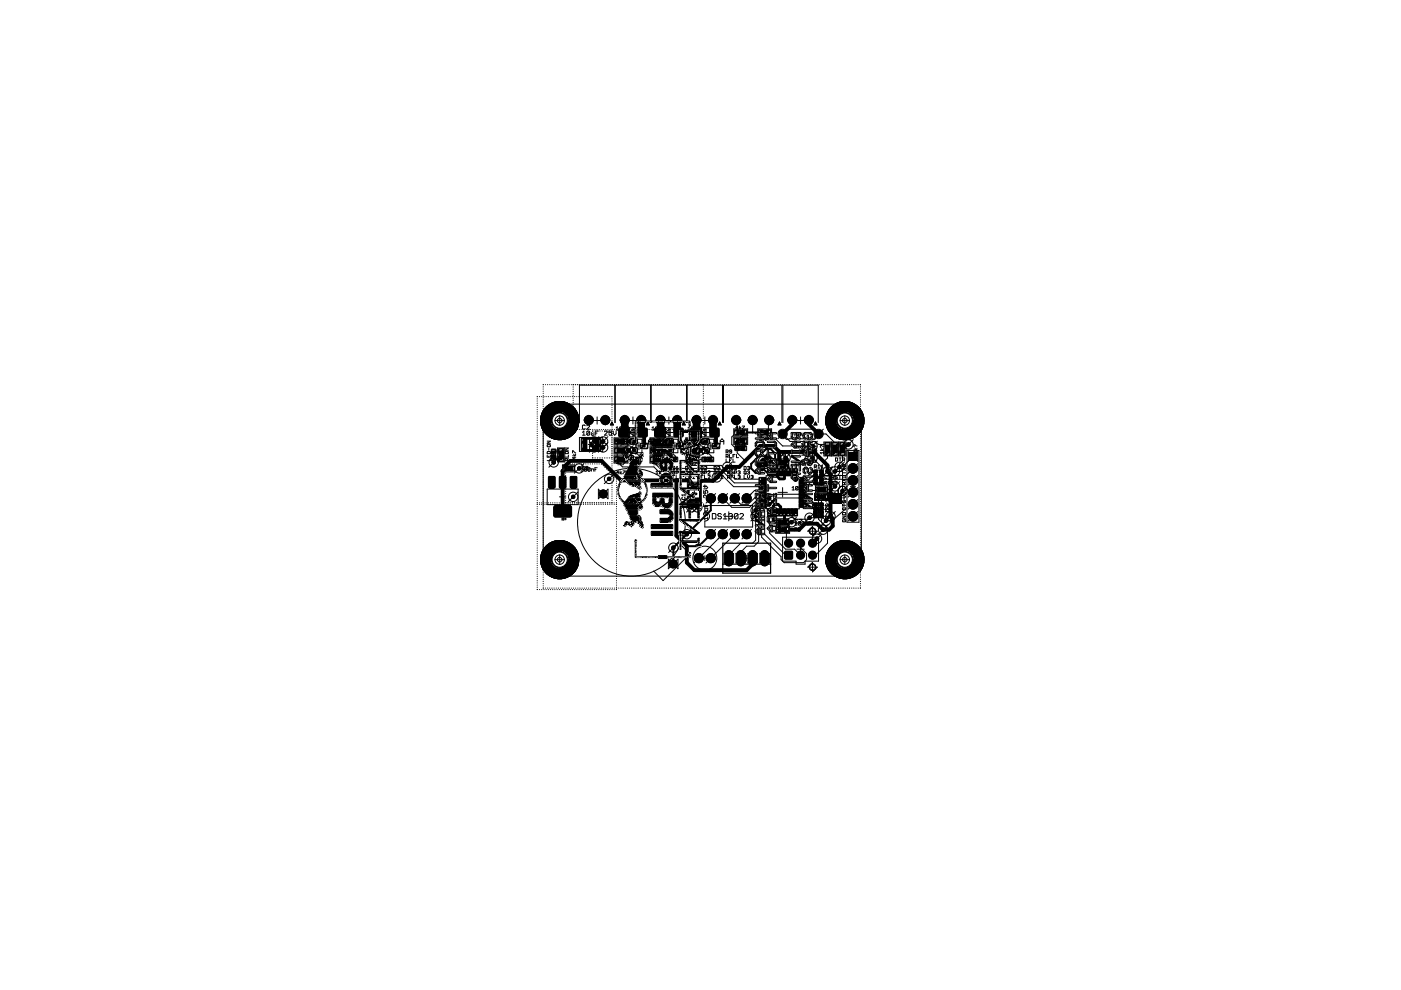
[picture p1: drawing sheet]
<svg xmlns="http://www.w3.org/2000/svg" width="297mm" height="210mm" viewBox="0 0 297 210" stroke-linecap="round" stroke-linejoin="round" font-family="sans-serif">
<g fill="#000" stroke="#000" stroke-width=".21">
<path d="M115.9 86.2a4.1 4.1 0 0 1 6.3 1 4.1 4.1 0 0 1-2.5 5.9 4.1 4.1 0 0 1-5.1-3.9h2a2.03 2.03 0 0 1 2.9-2 2.03 2.03 0 0 1 .4 3.5 2.03 2.03 0 0 1-3.2-1.2l-.1-.3h-2a4.2 4.2 0 0 1 1.3-3z" fill-rule="evenodd"/>
<path d="M115.9 86.2a4.1 4.1 0 0 1 6.3 1 4.1 4.1 0 0 1-2.5 5.9 4.1 4.1 0 0 1-5.1-3.9h2a2.03 2.03 0 0 1 2.9-2 2.03 2.03 0 0 1 .4 3.5 2.03 2.03 0 0 1-3.2-1.2l-.1-.3h-2a4.2 4.2 0 0 1 1.3-3z" fill-rule="evenodd"/>
<path d="M176.4 86.2a4.1 4.1 0 0 1 6.3 1 4.1 4.1 0 0 1-2.6 5.9 4.1 4.1 0 0 1-5-3.9h2a2.03 2.03 0 0 1 2.9-2 2.03 2.03 0 0 1 .4 3.5 2.03 2.03 0 0 1-3.3-1.2v-.3h-2a4 4 0 0 1 1.3-3z" fill-rule="evenodd"/>
<path d="M176.4 86.2a4.1 4.1 0 0 1 6.3 1 4.1 4.1 0 0 1-2.6 5.9 4.1 4.1 0 0 1-5-3.9h2a2.03 2.03 0 0 1 2.9-2 2.03 2.03 0 0 1 .4 3.5 2.03 2.03 0 0 1-3.3-1.2v-.3h-2a4 4 0 0 1 1.3-3z" fill-rule="evenodd"/>
<path d="M115.9 115.7a4.1 4.1 0 0 1 6.3 1 4.1 4.1 0 0 1-2.5 5.9 4.1 4.1 0 0 1-5.1-3.9h2a2.03 2.03 0 0 1 2.9-2 2.03 2.03 0 0 1 .4 3.5 2.03 2.03 0 0 1-3.2-1.2l-.1-.3h-2a4.1 4.1 0 0 1 1.3-3z" fill-rule="evenodd"/>
<path d="M115.9 115.7a4.1 4.1 0 0 1 6.3 1 4.1 4.1 0 0 1-2.5 5.9 4.1 4.1 0 0 1-5.1-3.9h2a2.03 2.03 0 0 1 2.9-2 2.03 2.03 0 0 1 .4 3.5 2.03 2.03 0 0 1-3.2-1.2l-.1-.3h-2a4.1 4.1 0 0 1 1.3-3z" fill-rule="evenodd"/>
<path d="M176.4 115.7a4.1 4.1 0 0 1 6.3 1 4.1 4.1 0 0 1-2.6 5.9 4.1 4.1 0 0 1-5-3.9h2a2.03 2.03 0 0 1 2.9-2 2.03 2.03 0 0 1 .4 3.5 2.03 2.03 0 0 1-3.3-1.2v-.3h-2a4 4 0 0 1 1.3-3z" fill-rule="evenodd"/>
<path d="M176.4 115.7a4.1 4.1 0 0 1 6.3 1 4.1 4.1 0 0 1-2.6 5.9 4.1 4.1 0 0 1-5-3.9h2a2.03 2.03 0 0 1 2.9-2 2.03 2.03 0 0 1 .4 3.5 2.03 2.03 0 0 1-3.3-1.2v-.3h-2a4 4 0 0 1 1.3-3z" fill-rule="evenodd"/>
<circle cx="118.7" cy="89.2" r="1.69"/>
<circle cx="124.8" cy="89.1" r=".95"/>
<circle cx="128.3" cy="89.1" r=".95"/>
<circle cx="132.5" cy="89.1" r=".95"/>
<circle cx="136" cy="89.1" r=".95"/>
<circle cx="140.1" cy="89.1" r=".95"/>
<circle cx="143.6" cy="89.1" r=".95"/>
<circle cx="147.7" cy="89.1" r=".95"/>
<circle cx="151.2" cy="89.1" r=".95"/>
<circle cx="156.1" cy="89.1" r=".95"/>
<circle cx="159.6" cy="89.1" r=".95"/>
<circle cx="163.1" cy="89.1" r=".95"/>
<circle cx="168" cy="89.1" r=".95"/>
<circle cx="171.5" cy="89.1" r=".95"/>
<circle cx="179.1" cy="89.2" r="1.69"/>
<circle cx="180.8" cy="99.3" r=".99"/>
<circle cx="118.7" cy="118.7" r="1.69"/>
<circle cx="127.9" cy="104.7" r=".85"/>
<circle cx="142.7" cy="119.6" r=".85"/>
<circle cx="148.2" cy="118.3" r=".93"/>
<circle cx="150.7" cy="105.7" r=".93"/>
<circle cx="150.7" cy="113.3" r=".93"/>
<circle cx="150.7" cy="118.3" r=".93"/>
<circle cx="150.7" cy="113.3" r=".85"/>
<circle cx="153.2" cy="105.7" r=".93"/>
<circle cx="153.2" cy="113.3" r=".93"/>
<circle cx="155.8" cy="113.3" r=".93"/>
<circle cx="155.8" cy="105.7" r=".93"/>
<circle cx="158.3" cy="113.3" r=".93"/>
<circle cx="158.3" cy="105.7" r=".93"/>
<circle cx="172.3" cy="112.6" r=".7"/>
<circle cx="179.1" cy="118.7" r="1.69"/>
<circle cx="180.8" cy="104.4" r=".99"/>
<circle cx="180.8" cy="109.5" r=".99"/>
<circle cx="180.8" cy="101.9" r=".99"/>
<circle cx="180.8" cy="106.9" r=".99"/>
<circle cx="172.3" cy="120.2" r=".7"/>
</g>
<g fill="#000" stroke="#000" stroke-width=".21">
<path d="M180 95.9h1.7v1.7h-1.7zM153.8 117.1a.86 .86 0 0 1 .9-.3 .86 .86 0 0 1 .7 .7v1.7a.87 .87 0 0 1-.9 .8 .87 .87 0 0 1-.8-.8v-1.7zM156.4 117.1a.86 .86 0 0 1 .9-.3 .86 .86 0 0 1 .6 .7v1.7a.87 .87 0 0 1-.8 .8 .87 .87 0 0 1-.9-.8v-1.7zM158.9 117.1a.86 .86 0 0 1 .9-.3 .86 .86 0 0 1 .6 .7v1.7a.87 .87 0 0 1-.8 .8 .87 .87 0 0 1-.9-.8v-1.7zM161.4 117.1a.86 .86 0 0 1 .9-.3 .86 .86 0 0 1 .7 .7v1.7a.87 .87 0 0 1-.9 .8 .87 .87 0 0 1-.8-.8v-1.7z"/>
<circle cx="165.9" cy="92" r=".83"/>
<circle cx="173.5" cy="92" r=".83"/>
</g>
<g fill="none" stroke="#000" stroke-width=".21">
<path d="M115.2 81.6h.1M115.2 82v.1M115.2 82.5h.1M115.2 82.9v.1M115.2 83.4h.1M115.2 83.8v.1M115.2 84.3h.1M115.2 84.8h.1M115.2 85.2v.1M115.2 85.7h.1M115.2 86.1v.1M115.2 86.6h.1"/>
<path d="M115.2 87.1h.1M115.2 87.5v.1M115.2 88h.1M115.2 88.4v.1M115.2 88.9h.1M115.2 89.3v.1M115.2 89.8v.1M115.2 90.3h.1M115.2 90.7v.1M115.2 91.2h.1M115.2 91.6v.1M115.2 92.1h.1"/>
<path d="M115.2 92.5v.1M115.2 93v.1M115.2 93.5h.1M115.2 93.9v.1M115.2 94.4h.1M115.2 94.8v.1M115.2 95.3v.1M115.2 95.8h.1M115.2 96.2v.1M115.2 96.7h.1M115.2 97.1v.1M115.2 97.6h.1"/>
<path d="M115.2 98v.1M115.2 98.5v.1M115.2 99h.1M115.2 99.4v.1M115.2 99.9h.1M115.6 81.6h.1M116.1 81.6h.1M116.5 81.6h.1M117 81.6h.1M117.5 81.6h.1M117.9 81.6h.1M118.4 81.6h.1"/>
<path d="M118.8 81.6h.1M119.3 81.6h.1M119.7 81.6h.1M120.2 81.6h.1M120.6 81.6h.1M121.1 81.6h.1M121.6 81.6h.1M122 81.6h.1M122.5 81.6h.1M122.9 81.6h.1M123.4 81.6h.1M123.8 81.6h.1"/>
<path d="M124.3 81.6h.1M124.8 81.6h.1M125.2 81.6h.1M125.7 81.6h.1M126.1 81.6h.1M126.6 81.6h.1M127.1 81.6h.1M127.5 81.6h.1M128 81.6h.1M128.4 81.6h.1M128.9 81.6h.1M129.3 81.6h.1"/>
<path d="M129.8 81.6h.1M130.3 81.6h.1M130.7 81.6h.1M131.2 81.6h.1M131.6 81.6h.1M132.1 81.6h.1M132.5 81.6h.1M133 81.6h.1M133.5 81.6h.1M133.9 81.6h.1M134.4 81.6h.1M134.8 81.6h.1"/>
<path d="M135.3 81.6h.1M135.7 81.6h.1M136.2 81.6h.1M136.7 81.6h.1M137.1 81.6h.1M137.6 81.6h.1M138 81.6h.1M138.5 81.6h.1M138.9 81.6h.1M139.4 81.6h.1M139.8 81.6h.1M140.3 81.6h.1"/>
<path d="M140.8 81.6h.1M141.2 81.6h.1M141.7 81.6h.1M142.1 81.6h.1M142.6 81.6h.1M143.1 81.6h.1M143.5 81.6h.1M144 81.6h.1M144.4 81.6h.1M144.9 81.6h.1M145.4 81.6h.1M145.8 81.6h.1"/>
<path d="M146.3 81.6h.1M146.7 81.6h.1M147.2 81.6h.1M147.6 81.6h.1M148.1 81.6h.1M148.5 81.6h.1M149 81.6h.1M149.5 81.6h.1M149.9 81.6h.1M150.4 81.6h.1M150.8 81.6h.1M151.3 81.6h.1"/>
<path d="M151.7 81.6h.1M152.2 81.6h.1M152.7 81.6h.1M153.1 81.6h.1M153.6 81.6h.1M154 81.6h.1M154.5 81.6h.1M154.9 81.6h.1M155.4 81.6h.1M155.9 81.6h.1M156.3 81.6h.1M156.8 81.6h.1"/>
<path d="M157.2 81.6h.1M157.7 81.6h.1M158.1 81.6h.1M158.6 81.6h.1M159.1 81.6h.1M159.5 81.6h.1M160 81.6h.1M160.4 81.6h.1M160.9 81.6h.1M161.4 81.6h.1M161.8 81.6h.1M162.3 81.6h.1"/>
<path d="M162.7 81.6h.1M163.2 81.6h.1M163.6 81.6h.1M164.1 81.6h.1M164.5 81.6h.1M165 81.6h.1M165.5 81.6h.1M165.9 81.6h.1M166.4 81.6h.1M166.8 81.6h.1M167.3 81.6h.1M167.7 81.6h.1"/>
<path d="M168.2 81.6h.1M168.7 81.6h.1M169.1 81.6h.1M169.6 81.6h.1M170 81.6h.1M170.5 81.6h.1M170.9 81.6h.1M171.4 81.6h.1M171.9 81.6h.1M172.3 94.6v2.5M172.3 81.6h.1M172.8 81.6h.1"/>
<path d="M173.2 81.6h.1M173.7 81.6h.1M174.1 81.6h.1M174.6 81.6h.1M175.1 81.6h.1M175.5 81.6h.1M176 81.6h.1M176.4 81.6h.1M176.9 81.6h.1M177 99.9v3.2M177.4 81.6h.1M177.8 81.6h.1"/>
<path d="M178 99l.6 .6v4.5M178.3 81.6h.1M178.7 81.6h.1M179.2 81.6h.1M179.6 81.6h.1M180.1 81.6h.1M180.6 81.6h.1M181 81.6h.1M181.5 81.6h.1M181.9 81.6h.1M182.4 81.6h.1M182.4 82v.1"/>
<path d="M182.4 82.5h.1M182.4 82.9v.1M182.4 83.4h.1M182.4 83.8v.1M182.4 84.3h.1M182.4 84.8h.1M182.4 85.2v.1M182.4 85.7h.1M182.4 86.1v.1M182.4 86.6h.1M182.4 87.1h.1M182.4 87.5v.1"/>
<path d="M182.4 88h.1M182.4 88.4v.1M182.4 88.9h.1M182.4 89.3v.1M182.4 89.8v.1M182.4 90.3h.1M182.4 90.7v.1M182.4 91.2h.1M182.4 91.6v.1M182.4 92.1h.1M182.4 92.5v.1M182.4 93v.1"/>
<path d="M182.4 93.5h.1M182.4 93.9v.1M182.4 94.4h.1M182.4 94.8v.1M182.4 95.3v.1M182.4 95.8h.1M182.4 96.2v.1M182.4 96.7h.1M182.4 97.1v.1M182.4 97.6h.1M182.4 98v.1M182.4 98.5v.1"/>
<path d="M182.4 99h.1M182.4 99.4v.1M182.4 99.9h.1M115.2 100.4h.1M115.2 100.8v.1M115.2 101.3h.1M115.2 101.7v.1M115.2 102.2h.1M115.2 102.6v.1M115.2 103.1h.1M115.2 103.5v.1M115.2 104v.1"/>
<path d="M115.2 104.5h.1M115.2 104.9v.1M115.2 105.4h.1M115.2 105.8v.1M115.2 106.3v.1M115.2 106.8h.1M115.2 107.2v.1M115.2 107.7h.1M115.2 108.1v.1M115.2 108.6h.1M115.2 109.1h.1M115.2 109.5v.1"/>
<path d="M115.2 110h.1M115.2 110.4v.1M115.2 110.9h.1M115.2 111.3v.1M115.2 111.8h.1M115.2 112.3h.1M115.2 112.7v.1M115.2 113.2h.1M115.2 113.6v.1M115.2 114.1v.1M115.2 114.6h.1M115.2 115v.1"/>
<path d="M115.2 115.5h.1M115.2 115.9v.1M115.2 116.4h.1M115.2 116.8v.1M115.2 117.3h.1M115.2 117.8h.1M115.2 118.2v.1M115.2 118.7h.1M115.2 119.1v.1M115.2 119.6v.1M163.1 105.7h-.7l-2.2 2.2v.3M163.1 106.9h-1l-.9 1v.6l-1 1"/>
<path d="M171.6 109.8h2.9l.6 .6M182.4 100.4h.1M182.4 100.8v.1M182.4 101.3h.1M182.4 101.7v.1M182.4 102.2h.1M182.4 102.6v.1M182.4 103.1h.1M182.4 103.5v.1M182.4 104v.1M182.4 104.5h.1M182.4 104.9v.1"/>
<path d="M182.4 105.4h.1M182.4 105.8v.1M182.4 106.3v.1M182.4 106.8h.1M182.4 107.2v.1M182.4 107.7h.1M182.4 108.1v.1M182.4 108.6h.1M182.4 109.1h.1M182.4 109.5v.1M182.4 110h.1M182.4 110.4v.1"/>
<path d="M182.4 110.9h.1M182.4 111.3v.1M182.4 111.8h.1M182.4 112.3h.1M182.4 112.7v.1M182.4 113.2h.1M182.4 113.6v.1M182.4 114.1v.1M182.4 114.6h.1M182.4 115v.1M182.4 115.5h.1M182.4 115.9v.1"/>
<path d="M182.4 116.4h.1M182.4 116.8v.1M182.4 117.3h.1M182.4 117.8h.1M182.4 118.2v.1M182.4 118.7h.1M182.4 119.1v.1M182.4 119.6v.1M115.2 124.6v.1M115.2 120.1h.1M115.2 120.5v.1M115.2 121h.1"/>
<path d="M115.2 121.4v.1M115.2 121.9h.1M115.2 122.3v.1M115.2 122.8v.1M115.2 123.3h.1M115.2 123.7v.1M115.2 124.2h.1M115.6 124.7h.1M116.1 124.7h.1M116.5 124.7h.1M117 124.7h.1M117.5 124.7h.1"/>
<path d="M117.9 124.7h.1M118.4 124.7h.1M118.8 124.7h.1M119.3 124.7h.1M119.7 124.7h.1M120.2 124.7h.1M120.6 124.7h.1M121.1 124.7h.1M121.6 124.7h.1M122 124.7h.1M122.5 124.7h.1M122.9 124.7h.1"/>
<path d="M123.4 124.7h.1M123.8 124.7h.1M124.3 124.7h.1M124.8 124.7h.1M125.2 124.7h.1M125.7 124.7h.1M126.1 124.7h.1M126.6 124.7h.1M127.1 124.7h.1M127.5 124.7h.1M128 124.7h.1M128.4 124.7h.1"/>
<path d="M128.9 124.7h.1M129.3 124.7h.1M129.8 124.7h.1M130.3 124.7h.1M130.7 124.7h.1M131.2 124.7h.1M131.6 124.7h.1M132.1 124.7h.1M132.5 124.7h.1M133 124.7h.1M133.5 124.7h.1M133.9 124.7h.1"/>
<path d="M134.4 124.7h.1M134.8 124.7h.1M135.3 124.7h.1M135.7 124.7h.1M136.2 124.7h.1M136.7 124.7h.1M137.1 124.7h.1M137.6 124.7h.1M138 124.7h.1M138.5 124.7h.1M138.9 124.7h.1M139.4 124.7h.1"/>
<path d="M139.8 124.7h.1M140.3 124.7h.1M140.8 124.7h.1M141.2 124.7h.1M141.7 124.7h.1M142.1 124.7h.1M142.6 124.7h.1M143.1 124.7h.1M143.5 124.7h.1M144 124.7h.1M144.4 124.7h.1M144.9 124.7h.1"/>
<path d="M145.4 124.7h.1M145.8 124.7h.1M146.3 124.7h.1M146.7 124.7h.1M147.2 124.7h.1M147.6 124.7h.1M148.1 124.7h.1M148.5 124.7h.1M149 124.7h.1M149.5 124.7h.1M149.9 124.7h.1M150.4 124.7h.1"/>
<path d="M150.8 124.7h.1M151.3 124.7h.1M151.7 124.7h.1M152.2 124.7h.1M152.7 124.7h.1M153.1 124.7h.1M153.6 124.7h.1M154 124.7h.1M154.5 124.7h.1M154.9 124.7h.1M155.4 124.7h.1M155.9 124.7h.1"/>
<path d="M156.3 124.7h.1M156.8 124.7h.1M157.2 124.7h.1M157.7 124.7h.1M158.1 124.7h.1M158.6 124.7h.1M159.1 124.7h.1M159.5 124.7h.1M160 124.7h.1M160.4 124.7h.1M160.9 124.7h.1M161.4 124.7h.1"/>
<path d="M161.8 124.7h.1M162.3 124.7h.1M162.7 124.7h.1M163.2 124.7h.1M163.6 124.7h.1M164.1 124.7h.1M164.5 124.7h.1M165 124.7h.1M165.5 124.7h.1M165.9 124.7h.1M166.4 124.7h.1M166.8 124.7h.1"/>
<path d="M167.3 124.7h.1M167.7 124.7h.1M168.2 124.7h.1M168.7 124.7h.1M169.1 124.7h.1M169.6 124.7h.1M170 124.7h.1M170.5 124.7h.1M170.9 124.7h.1M171.4 124.7h.1M171.9 124.7h.1M172.3 124.7h.1"/>
<path d="M172.8 124.7h.1M173.2 124.7h.1M173.7 124.7h.1M174.1 124.7h.1M174.6 124.7h.1M175.1 124.7h.1M175.5 124.7h.1M176 124.7h.1M176.4 124.7h.1M176.9 124.7h.1M177.4 124.7h.1M177.8 124.7h.1"/>
<path d="M178.3 124.7h.1M178.7 124.7h.1M179.2 124.7h.1M179.6 124.7h.1M180.1 124.7h.1M180.6 124.7h.1M181 124.7h.1M181.5 124.7h.1M181.9 124.7h.1M182.4 120.1h.1M182.4 120.5v.1M182.4 121h.1"/>
<path d="M182.4 121.4v.1M182.4 121.9h.1M182.4 122.3v.1M182.4 122.8v.1M182.4 123.3h.1M182.4 123.7v.1M182.4 124.2h.1M182.4 124.6v.1"/>
</g>
<path d="M145.6 113.3l-2.8 2.8" fill="none" stroke="#000" stroke-width=".42"/>
<path d="M154.2 99l-2.2 2.2M175.5 99.9l.6 .7v4.7M176.1 109.5l.5 .4v1.6l-.8 .8h-1.3" fill="none" stroke="#000" stroke-width=".83"/>
<circle cx="150.7" cy="113.3" r=".4" fill="#fff" stroke="#000" stroke-width=".21"/>
<circle cx="153.2" cy="113.3" r=".85" fill="#000" stroke="#000" stroke-width=".21"/>
<circle cx="153.2" cy="113.3" r=".4" fill="#fff" stroke="#000" stroke-width=".21"/>
<circle cx="153.2" cy="105.7" r=".85" fill="#000" stroke="#000" stroke-width=".21"/>
<circle cx="153.2" cy="105.7" r=".4" fill="#fff" stroke="#000" stroke-width=".21"/>
<circle cx="150.7" cy="105.7" r=".85" fill="#000" stroke="#000" stroke-width=".21"/>
<circle cx="150.7" cy="105.7" r=".4" fill="#fff" stroke="#000" stroke-width=".21"/>
<circle cx="155.8" cy="113.3" r=".85" fill="#000" stroke="#000" stroke-width=".21"/>
<circle cx="155.8" cy="113.3" r=".4" fill="#fff" stroke="#000" stroke-width=".21"/>
<circle cx="158.3" cy="113.3" r=".85" fill="#000" stroke="#000" stroke-width=".21"/>
<circle cx="158.3" cy="113.3" r=".4" fill="#fff" stroke="#000" stroke-width=".21"/>
<circle cx="155.8" cy="105.7" r=".85" fill="#000" stroke="#000" stroke-width=".21"/>
<circle cx="155.8" cy="105.7" r=".4" fill="#fff" stroke="#000" stroke-width=".21"/>
<circle cx="158.3" cy="105.7" r=".85" fill="#000" stroke="#000" stroke-width=".21"/>
<circle cx="158.3" cy="105.7" r=".4" fill="#fff" stroke="#000" stroke-width=".21"/>
<circle cx="150.7" cy="118.3" r=".85" fill="#000" stroke="#000" stroke-width=".21"/>
<circle cx="150.7" cy="118.3" r=".4" fill="#fff" stroke="#000" stroke-width=".21"/>
<circle cx="148.2" cy="118.3" r=".85" fill="#000" stroke="#000" stroke-width=".21"/>
<circle cx="148.2" cy="118.3" r=".4" fill="#fff" stroke="#000" stroke-width=".21"/>
<path d="M180.1 96h1.5v1.5h-1.5z" fill="#000" stroke="#000" stroke-width=".21"/>
<circle cx="180.8" cy="96.8" r=".51" fill="#fff" stroke="#000" stroke-width=".21"/>
<circle cx="180.8" cy="99.3" r=".89" fill="#000" stroke="#000" stroke-width=".21"/>
<circle cx="180.8" cy="99.3" r=".51" fill="#fff" stroke="#000" stroke-width=".21"/>
<circle cx="180.8" cy="101.9" r=".89" fill="#000" stroke="#000" stroke-width=".21"/>
<circle cx="180.8" cy="101.9" r=".51" fill="#fff" stroke="#000" stroke-width=".21"/>
<circle cx="180.8" cy="104.4" r=".89" fill="#000" stroke="#000" stroke-width=".21"/>
<circle cx="180.8" cy="104.4" r=".51" fill="#fff" stroke="#000" stroke-width=".21"/>
<circle cx="180.8" cy="106.9" r=".89" fill="#000" stroke="#000" stroke-width=".21"/>
<circle cx="180.8" cy="106.9" r=".51" fill="#fff" stroke="#000" stroke-width=".21"/>
<circle cx="180.8" cy="109.5" r=".89" fill="#000" stroke="#000" stroke-width=".21"/>
<circle cx="180.8" cy="109.5" r=".51" fill="#fff" stroke="#000" stroke-width=".21"/>
<circle cx="127.9" cy="104.7" r=".76" fill="#000" stroke="#000" stroke-width=".21"/>
<circle cx="127.9" cy="104.7" r=".51" fill="#fff" stroke="#000" stroke-width=".21"/>
<circle cx="142.7" cy="119.6" r=".76" fill="#000" stroke="#000" stroke-width=".21"/>
<circle cx="142.7" cy="119.6" r=".51" fill="#fff" stroke="#000" stroke-width=".21"/>
<circle cx="173.5" cy="92" r=".71" fill="#000" stroke="#000" stroke-width=".21"/>
<circle cx="173.5" cy="92" r=".4" fill="#fff" stroke="#000" stroke-width=".21"/>
<circle cx="165.9" cy="92" r=".71" fill="#000" stroke="#000" stroke-width=".21"/>
<circle cx="165.9" cy="92" r=".4" fill="#fff" stroke="#000" stroke-width=".21"/>
<path d="M162.1 117.6v1.5" fill="none" stroke="#000" stroke-width="1.5"/>
<circle cx="162.1" cy="118.3" r=".51" fill="#fff" stroke="#000" stroke-width=".21"/>
<path d="M159.6 117.6v1.5" fill="none" stroke="#000" stroke-width="1.5"/>
<circle cx="159.6" cy="118.3" r=".51" fill="#fff" stroke="#000" stroke-width=".21"/>
<path d="M157.1 117.6v1.5" fill="none" stroke="#000" stroke-width="1.5"/>
<circle cx="157.1" cy="118.3" r=".51" fill="#fff" stroke="#000" stroke-width=".21"/>
<path d="M154.5 117.6v1.5" fill="none" stroke="#000" stroke-width="1.5"/>
<circle cx="154.5" cy="118.3" r=".51" fill="#fff" stroke="#000" stroke-width=".21"/>
<circle cx="136" cy="89.1" r=".85" fill="#000" stroke="#000" stroke-width=".21"/>
<circle cx="136" cy="89.1" r=".55" fill="#fff" stroke="#000" stroke-width=".21"/>
<circle cx="132.5" cy="89.1" r=".85" fill="#000" stroke="#000" stroke-width=".21"/>
<circle cx="132.5" cy="89.1" r=".55" fill="#fff" stroke="#000" stroke-width=".21"/>
<circle cx="143.6" cy="89.1" r=".85" fill="#000" stroke="#000" stroke-width=".21"/>
<circle cx="143.6" cy="89.1" r=".55" fill="#fff" stroke="#000" stroke-width=".21"/>
<circle cx="140.1" cy="89.1" r=".85" fill="#000" stroke="#000" stroke-width=".21"/>
<circle cx="140.1" cy="89.1" r=".55" fill="#fff" stroke="#000" stroke-width=".21"/>
<circle cx="151.2" cy="89.1" r=".85" fill="#000" stroke="#000" stroke-width=".21"/>
<circle cx="151.2" cy="89.1" r=".55" fill="#fff" stroke="#000" stroke-width=".21"/>
<circle cx="147.7" cy="89.1" r=".85" fill="#000" stroke="#000" stroke-width=".21"/>
<circle cx="147.7" cy="89.1" r=".55" fill="#fff" stroke="#000" stroke-width=".21"/>
<circle cx="128.3" cy="89.1" r=".85" fill="#000" stroke="#000" stroke-width=".21"/>
<circle cx="128.3" cy="89.1" r=".55" fill="#fff" stroke="#000" stroke-width=".21"/>
<circle cx="124.8" cy="89.1" r=".85" fill="#000" stroke="#000" stroke-width=".21"/>
<circle cx="124.8" cy="89.1" r=".55" fill="#fff" stroke="#000" stroke-width=".21"/>
<circle cx="171.5" cy="89.1" r=".85" fill="#000" stroke="#000" stroke-width=".21"/>
<circle cx="171.5" cy="89.1" r=".55" fill="#fff" stroke="#000" stroke-width=".21"/>
<circle cx="168" cy="89.1" r=".85" fill="#000" stroke="#000" stroke-width=".21"/>
<circle cx="168" cy="89.1" r=".55" fill="#fff" stroke="#000" stroke-width=".21"/>
<circle cx="163.1" cy="89.1" r=".85" fill="#000" stroke="#000" stroke-width=".21"/>
<circle cx="163.1" cy="89.1" r=".55" fill="#fff" stroke="#000" stroke-width=".21"/>
<circle cx="159.6" cy="89.1" r=".85" fill="#000" stroke="#000" stroke-width=".21"/>
<circle cx="159.6" cy="89.1" r=".55" fill="#fff" stroke="#000" stroke-width=".21"/>
<circle cx="156.1" cy="89.1" r=".85" fill="#000" stroke="#000" stroke-width=".21"/>
<circle cx="156.1" cy="89.1" r=".55" fill="#fff" stroke="#000" stroke-width=".21"/>
<circle cx="167.8" cy="110.7" r=".36" fill="#000" stroke="#000" stroke-width=".21"/>
<circle cx="167.8" cy="110.7" r=".15" fill="#fff" stroke="#000" stroke-width=".21"/>
<circle cx="166.6" cy="97.1" r=".36" fill="#000" stroke="#000" stroke-width=".21"/>
<circle cx="166.6" cy="97.1" r=".15" fill="#fff" stroke="#000" stroke-width=".21"/>
<circle cx="133.2" cy="95.5" r=".36" fill="#000" stroke="#000" stroke-width=".21"/>
<circle cx="133.2" cy="95.5" r=".15" fill="#fff" stroke="#000" stroke-width=".21"/>
<circle cx="140.9" cy="95.5" r=".36" fill="#000" stroke="#000" stroke-width=".21"/>
<circle cx="140.9" cy="95.5" r=".15" fill="#fff" stroke="#000" stroke-width=".21"/>
<circle cx="148.5" cy="95.5" r=".36" fill="#000" stroke="#000" stroke-width=".21"/>
<circle cx="148.5" cy="95.5" r=".15" fill="#fff" stroke="#000" stroke-width=".21"/>
<circle cx="173.2" cy="114.2" r=".36" fill="#000" stroke="#000" stroke-width=".21"/>
<circle cx="173.2" cy="114.2" r=".15" fill="#fff" stroke="#000" stroke-width=".21"/>
<circle cx="179.9" cy="94.2" r=".36" fill="#000" stroke="#000" stroke-width=".21"/>
<circle cx="179.9" cy="94.2" r=".15" fill="#fff" stroke="#000" stroke-width=".21"/>
<circle cx="161.8" cy="97.7" r=".36" fill="#000" stroke="#000" stroke-width=".21"/>
<circle cx="161.8" cy="97.7" r=".15" fill="#fff" stroke="#000" stroke-width=".21"/>
<circle cx="117.4" cy="98" r=".36" fill="#000" stroke="#000" stroke-width=".21"/>
<circle cx="117.4" cy="98" r=".15" fill="#fff" stroke="#000" stroke-width=".21"/>
<circle cx="147.8" cy="107.6" r=".36" fill="#000" stroke="#000" stroke-width=".21"/>
<circle cx="147.8" cy="107.6" r=".15" fill="#fff" stroke="#000" stroke-width=".21"/>
<circle cx="146.6" cy="107.6" r=".36" fill="#000" stroke="#000" stroke-width=".21"/>
<circle cx="146.6" cy="107.6" r=".15" fill="#fff" stroke="#000" stroke-width=".21"/>
<circle cx="127.9" cy="93.6" r=".36" fill="#000" stroke="#000" stroke-width=".21"/>
<circle cx="127.9" cy="93.6" r=".15" fill="#fff" stroke="#000" stroke-width=".21"/>
<circle cx="121.5" cy="105.3" r=".36" fill="#000" stroke="#000" stroke-width=".21"/>
<circle cx="121.5" cy="105.3" r=".15" fill="#fff" stroke="#000" stroke-width=".21"/>
<circle cx="122.8" cy="99.3" r=".36" fill="#000" stroke="#000" stroke-width=".21"/>
<circle cx="122.8" cy="99.3" r=".15" fill="#fff" stroke="#000" stroke-width=".21"/>
<circle cx="126" cy="93.6" r=".36" fill="#000" stroke="#000" stroke-width=".21"/>
<circle cx="126" cy="93.6" r=".15" fill="#fff" stroke="#000" stroke-width=".21"/>
<circle cx="126" cy="94.9" r=".36" fill="#000" stroke="#000" stroke-width=".21"/>
<circle cx="126" cy="94.9" r=".15" fill="#fff" stroke="#000" stroke-width=".21"/>
<circle cx="127.9" cy="94.9" r=".36" fill="#000" stroke="#000" stroke-width=".21"/>
<circle cx="127.9" cy="94.9" r=".15" fill="#fff" stroke="#000" stroke-width=".21"/>
<circle cx="129.1" cy="101.5" r=".36" fill="#000" stroke="#000" stroke-width=".21"/>
<circle cx="129.1" cy="101.5" r=".15" fill="#fff" stroke="#000" stroke-width=".21"/>
<circle cx="162.4" cy="98.4" r=".36" fill="#000" stroke="#000" stroke-width=".21"/>
<circle cx="162.4" cy="98.4" r=".15" fill="#fff" stroke="#000" stroke-width=".21"/>
<circle cx="142.8" cy="116.1" r=".36" fill="#000" stroke="#000" stroke-width=".21"/>
<circle cx="142.8" cy="116.1" r=".15" fill="#fff" stroke="#000" stroke-width=".21"/>
<circle cx="145.6" cy="113.3" r=".36" fill="#000" stroke="#000" stroke-width=".21"/>
<circle cx="145.6" cy="113.3" r=".15" fill="#fff" stroke="#000" stroke-width=".21"/>
<circle cx="174.5" cy="112.3" r=".36" fill="#000" stroke="#000" stroke-width=".21"/>
<circle cx="174.5" cy="112.3" r=".15" fill="#fff" stroke="#000" stroke-width=".21"/>
<circle cx="176.1" cy="109.5" r=".36" fill="#000" stroke="#000" stroke-width=".21"/>
<circle cx="176.1" cy="109.5" r=".15" fill="#fff" stroke="#000" stroke-width=".21"/>
<circle cx="176.1" cy="105.3" r=".36" fill="#000" stroke="#000" stroke-width=".21"/>
<circle cx="176.1" cy="105.3" r=".15" fill="#fff" stroke="#000" stroke-width=".21"/>
<circle cx="175.5" cy="99.9" r=".36" fill="#000" stroke="#000" stroke-width=".21"/>
<circle cx="175.5" cy="99.9" r=".15" fill="#fff" stroke="#000" stroke-width=".21"/>
<circle cx="152" cy="101.2" r=".36" fill="#000" stroke="#000" stroke-width=".21"/>
<circle cx="152" cy="101.2" r=".15" fill="#fff" stroke="#000" stroke-width=".21"/>
<circle cx="154.2" cy="99" r=".36" fill="#000" stroke="#000" stroke-width=".21"/>
<circle cx="154.2" cy="99" r=".15" fill="#fff" stroke="#000" stroke-width=".21"/>
<circle cx="163.1" cy="105.7" r=".36" fill="#000" stroke="#000" stroke-width=".21"/>
<circle cx="163.1" cy="105.7" r=".15" fill="#fff" stroke="#000" stroke-width=".21"/>
<circle cx="160.2" cy="108.2" r=".36" fill="#000" stroke="#000" stroke-width=".21"/>
<circle cx="160.2" cy="108.2" r=".15" fill="#fff" stroke="#000" stroke-width=".21"/>
<circle cx="163.1" cy="106.9" r=".36" fill="#000" stroke="#000" stroke-width=".21"/>
<circle cx="163.1" cy="106.9" r=".15" fill="#fff" stroke="#000" stroke-width=".21"/>
<circle cx="160.2" cy="109.5" r=".36" fill="#000" stroke="#000" stroke-width=".21"/>
<circle cx="160.2" cy="109.5" r=".15" fill="#fff" stroke="#000" stroke-width=".21"/>
<circle cx="172.3" cy="94.6" r=".36" fill="#000" stroke="#000" stroke-width=".21"/>
<circle cx="172.3" cy="94.6" r=".15" fill="#fff" stroke="#000" stroke-width=".21"/>
<circle cx="172.3" cy="97.1" r=".36" fill="#000" stroke="#000" stroke-width=".21"/>
<circle cx="172.3" cy="97.1" r=".15" fill="#fff" stroke="#000" stroke-width=".21"/>
<circle cx="177" cy="103.1" r=".36" fill="#000" stroke="#000" stroke-width=".21"/>
<circle cx="177" cy="103.1" r=".15" fill="#fff" stroke="#000" stroke-width=".21"/>
<circle cx="177" cy="99.9" r=".36" fill="#000" stroke="#000" stroke-width=".21"/>
<circle cx="177" cy="99.9" r=".15" fill="#fff" stroke="#000" stroke-width=".21"/>
<circle cx="171.6" cy="109.8" r=".36" fill="#000" stroke="#000" stroke-width=".21"/>
<circle cx="171.6" cy="109.8" r=".15" fill="#fff" stroke="#000" stroke-width=".21"/>
<circle cx="175.1" cy="110.4" r=".36" fill="#000" stroke="#000" stroke-width=".21"/>
<circle cx="175.1" cy="110.4" r=".15" fill="#fff" stroke="#000" stroke-width=".21"/>
<circle cx="178.6" cy="104.1" r=".36" fill="#000" stroke="#000" stroke-width=".21"/>
<circle cx="178.6" cy="104.1" r=".15" fill="#fff" stroke="#000" stroke-width=".21"/>
<circle cx="178" cy="99" r=".36" fill="#000" stroke="#000" stroke-width=".21"/>
<circle cx="178" cy="99" r=".15" fill="#fff" stroke="#000" stroke-width=".21"/>
<g fill="#000" stroke="#000" stroke-width=".21">
<path d="M117 96.8h.8v.8h-.8z" fill-rule="evenodd"/>
<path d="M117 95.3h.8v.8h-.8z" fill-rule="evenodd"/>
<path d="M118.6 95.2h.8v.9h-.8z" fill-rule="evenodd"/>
<path d="M118.6 96.8h.8v.9h-.8z" fill-rule="evenodd"/>
<path d="M119.4 98.9h.8v.8h-.8z" fill-rule="evenodd"/>
<path d="M120.9 98.9h.8v.8h-.8z" fill-rule="evenodd"/>
<path d="M123.4 93h.8l.1 .1v2.2l-.1 .2h-.7l-.2-.2z" fill-rule="evenodd"/>
<path d="M126.3 93h.9l.1 .1v2.2l-.1 .2h-.7l-.2-.2z" fill-rule="evenodd"/>
<path d="M130.4 93.2h.9v.8h-.9z" fill-rule="evenodd"/>
<path d="M130.4 95.1h.9v.8h-.9z" fill-rule="evenodd"/>
<path d="M130.4 97h.9v.8h-.9z" fill-rule="evenodd"/>
<path d="M131.3 90.9h1.7v1.6h-1.7z" fill-rule="evenodd"/>
<path d="M132 93.2h.9v.8h-.9z" fill-rule="evenodd"/>
<path d="M132 95.1h.9v.8h-.9z" fill-rule="evenodd"/>
<path d="M132 97h.9v.8h-.9z" fill-rule="evenodd"/>
<path d="M133.7 95h1.3v1h-1.3z" fill-rule="evenodd"/>
<path d="M133.7 93.1h1.3v1h-1.3z" fill-rule="evenodd"/>
<path d="M133.7 97h.8v.8h-.8z" fill-rule="evenodd"/>
<path d="M135.2 97h.8v.8h-.8z" fill-rule="evenodd"/>
<path d="M135.4 90.9h1.7v1.6h-1.7z" fill-rule="evenodd"/>
<path d="M135.9 94.1h1.3v.9h-1.3z" fill-rule="evenodd"/>
<path d="M138 93.2h.9v.8h-.9z" fill-rule="evenodd"/>
<path d="M138 95.1h.9v.8h-.9z" fill-rule="evenodd"/>
<path d="M138 97h.9v.8h-.9z" fill-rule="evenodd"/>
<path d="M138.9 90.9h1.7v1.6h-1.7z" fill-rule="evenodd"/>
<path d="M139.7 93.2h.8v.8h-.8z" fill-rule="evenodd"/>
<path d="M139.7 95.1h.8v.8h-.8z" fill-rule="evenodd"/>
<path d="M139.7 97h.8v.8h-.8z" fill-rule="evenodd"/>
<path d="M141.3 95h1.3v1h-1.3z" fill-rule="evenodd"/>
<path d="M141.3 93.1h1.3v1h-1.3z" fill-rule="evenodd"/>
<path d="M141.3 97h.8v.8h-.8z" fill-rule="evenodd"/>
<path d="M142.8 97h.8v.8h-.8z" fill-rule="evenodd"/>
<path d="M143.1 90.9h1.6v1.6h-1.6z" fill-rule="evenodd"/>
<path d="M143.5 94.1h1.3v.9h-1.3z" fill-rule="evenodd"/>
<path d="M145.7 93.2h.8v.8h-.8z" fill-rule="evenodd"/>
<path d="M145.7 95.1h.8v.8h-.8z" fill-rule="evenodd"/>
<path d="M145.7 97h.8v.8h-.8z" fill-rule="evenodd"/>
<path d="M146.6 90.9h1.6v1.6h-1.6z" fill-rule="evenodd"/>
<path d="M147.3 93.2h.8v.8h-.8z" fill-rule="evenodd"/>
<path d="M147.3 95.1h.8v.8h-.8z" fill-rule="evenodd"/>
<path d="M147.3 97h.8v.8h-.8z" fill-rule="evenodd"/>
<path d="M149 95h1.3v1h-1.3z" fill-rule="evenodd"/>
<path d="M149 93.1h1.3v1h-1.3z" fill-rule="evenodd"/>
<path d="M148.9 97h.8v.8h-.8z" fill-rule="evenodd"/>
<path d="M150.4 97h.8v.8h-.8z" fill-rule="evenodd"/>
<path d="M150.7 90.9h1.6v1.6h-1.6z" fill-rule="evenodd"/>
<path d="M151.2 94.1h1.3v.9h-1.3z" fill-rule="evenodd"/>
<path d="M155.8 91.3h.9v.8h-.9z" fill-rule="evenodd"/>
<path d="M155.8 93h.9v.9h-.9z" fill-rule="evenodd"/>
<path d="M155.9 94.7h.8v.7h-.8z" fill-rule="evenodd"/>
<path d="M157.4 91.3h.9v.8h-.9z" fill-rule="evenodd"/>
<path d="M157.4 93h.9v.9h-.9z" fill-rule="evenodd"/>
<path d="M157.4 94.7h.8v.7h-.8z" fill-rule="evenodd"/>
<path d="M160.9 91.3h.9v.8h-.9z" fill-rule="evenodd"/>
<path d="M162.5 91.3h.8v.8h-.8z" fill-rule="evenodd"/>
<path d="M162.9 99.5l.5 .1-.1 1.1-.4-.1z" fill-rule="evenodd"/>
<path d="M163.7 99.5l.5 .1-.1 1.1-.4-.1z" fill-rule="evenodd"/>
<path d="M164.5 99.5l.5 .1-.1 1.1-.4-.1z" fill-rule="evenodd"/>
<path d="M164.8 97.7h.8v.7h-.8z" fill-rule="evenodd"/>
<path d="M165.3 99.5l.5 .1-.1 1.1-.5-.1z" fill-rule="evenodd"/>
<path d="M166.1 99.5l.5 .1-.1 1.1-.4-.1z" fill-rule="evenodd"/>
<path d="M166.3 97.7h.8v.7h-.8z" fill-rule="evenodd"/>
<path d="M166.9 99.5l.5 .1-.1 1.1-.4-.1z" fill-rule="evenodd"/>
<path d="M167.7 99.5l.5 .1-.1 1.1-.4-.1z" fill-rule="evenodd"/>
<path d="M168.5 99.5l.5 .1-.1 1.1-.5-.1z" fill-rule="evenodd"/>
<path d="M172.6 99.8h.6v.4h-.6z" fill-rule="evenodd"/>
<path d="M173.9 99.8h.5v.4h-.5z" fill-rule="evenodd"/>
<path d="M175 95.6h.9v.8h-.9z" fill-rule="evenodd"/>
<path d="M175 94h.9v.8h-.9z" fill-rule="evenodd"/>
<path d="M176.6 95.6h.9v.8h-.9z" fill-rule="evenodd"/>
<path d="M176.6 94h.9v.8h-.9z" fill-rule="evenodd"/>
<path d="M178.2 94h.9v.8h-.9z" fill-rule="evenodd"/>
<path d="M178.2 95.6h.9v.8h-.9z" fill-rule="evenodd"/>
<path d="M116.4 101.2h1.1v2.1h-1.1z" fill-rule="evenodd"/>
<path d="M117.7 107.4h3.2l.2 .3v1.7l-.3 .1h-3.1l-.2-.3v-1.5z" fill-rule="evenodd"/>
<path d="M118.7 101.2h1.2v2.1h-1.2z" fill-rule="evenodd"/>
<path d="M121 101.2h1.2v2.1h-1.2z" fill-rule="evenodd"/>
<path d="M146 102.7h2.3l.2 .2v.7l-.2 .1h-2.2l-.1-.1z" fill-rule="evenodd"/>
<path d="M146 105.8l2.3-.1 .2 .2v.7l-.2 .1h-2.2l-.1-.1z" fill-rule="evenodd"/>
<path d="M161 101.4l1.2-.1 .1 .5-1.2 .1z" fill-rule="evenodd"/>
<path d="M161 102.1h1.2l.1 .5-1.2 .1z" fill-rule="evenodd"/>
<path d="M161 102.9h1.2l.1 .5-1.2 .1z" fill-rule="evenodd"/>
<path d="M161 103.7h1.2l.1 .5-1.2 .1z" fill-rule="evenodd"/>
<path d="M161 104.6l1.2-.1 .1 .5-1.2 .1z" fill-rule="evenodd"/>
<path d="M161 105.3h1.2l.1 .5-1.2 .1z" fill-rule="evenodd"/>
<path d="M161 106.1h1.2l.1 .5-1.2 .1z" fill-rule="evenodd"/>
<path d="M161 106.9h1.2l.1 .5-1.2 .1z" fill-rule="evenodd"/>
<path d="M162.9 108.1h.5l-.1 1.2-.4-.1z" fill-rule="evenodd"/>
<path d="M163.7 108.1h.5l-.1 1.2-.4-.1z" fill-rule="evenodd"/>
<path d="M164.5 108.1h.5l-.1 1.2-.4-.1z" fill-rule="evenodd"/>
<path d="M164.7 111.9h.8v.8h-.8z" fill-rule="evenodd"/>
<path d="M164.8 110.4h.8v.7h-.8z" fill-rule="evenodd"/>
<path d="M165.3 108.1h.5l-.1 1.2-.5-.1z" fill-rule="evenodd"/>
<path d="M166.1 108.1h.5l-.1 1.2-.4-.1z" fill-rule="evenodd"/>
<path d="M166.3 111.9h.9v.8h-.9z" fill-rule="evenodd"/>
<path d="M166.3 110.4h.8v.7h-.8z" fill-rule="evenodd"/>
<path d="M166.5 117h1.4v1.4h-1.4z" fill-rule="evenodd"/>
<path d="M166.9 108.1h.5l-.1 1.2-.4-.1z" fill-rule="evenodd"/>
<path d="M167.7 108.1h.5l-.1 1.2-.4-.1z" fill-rule="evenodd"/>
<path d="M168.5 108.1h.5l-.1 1.2-.5-.1z" fill-rule="evenodd"/>
<path d="M169.6 106.9h1.2l.1 .5-1.2 .1z" fill-rule="evenodd"/>
<path d="M169.6 106.1h1.2l.1 .5-1.2 .1z" fill-rule="evenodd"/>
<path d="M169.6 105.3h1.2l.1 .5-1.2 .1z" fill-rule="evenodd"/>
<path d="M169.6 104.6l1.2-.1 .1 .5-1.2 .1z" fill-rule="evenodd"/>
<path d="M169.6 103.7h1.2l.1 .5-1.2 .1z" fill-rule="evenodd"/>
<path d="M169.6 102.9h1.2l.1 .5-1.2 .1z" fill-rule="evenodd"/>
<path d="M169.6 102.1h1.2l.1 .5-1.2 .1z" fill-rule="evenodd"/>
<path d="M169.6 101.4l1.2-.1 .1 .5-1.2 .1z" fill-rule="evenodd"/>
<path d="M172.6 100.6h.6v.4h-.6z" fill-rule="evenodd"/>
<path d="M172.6 101.4h.6v.4h-.6z" fill-rule="evenodd"/>
<path d="M172.6 102.2h.6v.4h-.6z" fill-rule="evenodd"/>
<path d="M172.6 106.8h.6v.4h-.6z" fill-rule="evenodd"/>
<path d="M172.6 107.6h.6v.4h-.6z" fill-rule="evenodd"/>
<path d="M172.6 108.4h.6v.4h-.6z" fill-rule="evenodd"/>
<path d="M172.6 109.2h.6v.4h-.6z" fill-rule="evenodd"/>
<path d="M173 104.9h.8v.9h-.8z" fill-rule="evenodd"/>
<path d="M173.1 103.4h.7v.7h-.7z" fill-rule="evenodd"/>
<path d="M173.9 102.2h.5v.4h-.5z" fill-rule="evenodd"/>
<path d="M173.9 101.4h.5v.4h-.5z" fill-rule="evenodd"/>
<path d="M173.9 100.6h.5v.4h-.5z" fill-rule="evenodd"/>
<path d="M173.9 109.2h.5v.4h-.5z" fill-rule="evenodd"/>
<path d="M173.9 108.4h.5v.4h-.5z" fill-rule="evenodd"/>
<path d="M173.9 107.6h.5v.4h-.5z" fill-rule="evenodd"/>
<path d="M173.9 106.8h.5v.4h-.5z" fill-rule="evenodd"/>
<path d="M174.6 104.9h.8v.9h-.8z" fill-rule="evenodd"/>
<path d="M174.6 103.4h.7v.7h-.7z" fill-rule="evenodd"/>
<path d="M176.7 105.1h.5v1.2h-.5z" fill-rule="evenodd"/>
<path d="M177.5 105.1h.5v1.2h-.5z" fill-rule="evenodd"/>
<circle cx="150.7" cy="113.3" r=".85"/>
<circle cx="167.2" cy="115.2" r=".76"/>
<circle cx="169.7" cy="115.2" r=".76"/>
<circle cx="169.7" cy="117.7" r=".76"/>
<circle cx="172.3" cy="115.2" r=".76"/>
<circle cx="172.3" cy="117.7" r=".76"/>
</g>
<path d="M160.5 98.5l.5-.4 1.1 1.2-.5 .4zM161.3 97.6l.5-.4 1.1 1.2-.5 .4zM162.2 96.8l.5-.4 1.1 1.2-.5 .4z" fill="#000" stroke="#000" stroke-width=".21"/>
<path d="M165.2 98l-.5 .5v2.5l.6 .5h.9M177 96h1.6M179.9 94.2l-.2 .2h-1.1M165.5 100.1l.1-1.1h.8l.3-1 .4 1.1v1M165.5 108.7v-1.2l-.5-.6h-.7l-.4 .4v3l.4 .4h.9l-.1 1.6M166.3 100.1v1.4M166.3 108.7v1.7l.4 .3h1.1" fill="none" stroke="#000" stroke-width=".61"/>
<g fill="none" stroke="#000" stroke-width=".83">
<path d="M117.4 97.2v.8M132.5 95.5h1.9l-.4 .2-.8-.2M132.5 93.6h1.9M132.5 91.4l-.3 .3M136 91.4l.6 .6v2.6M140.1 91.4l-.3 .3M140.1 95.5h1.9v.2l-1.1-.2M140.1 93.6h1.9M143.6 91.4l.6 .6v2.6M147.7 91.4l-.3 .3M147.7 95.5h1.9M147.7 93.6h1.9"/>
<path d="M151.2 91.4l.6 .6v2.6M161.8 97.7l.3 .3M165.2 95.8h7.4l2.9 2.9v1.2M165.2 98v-2.3l-1.2-1.1h-2.8l-4.5 4.4h-2.5M166.6 97.1l.1 .1v.8M168 89.1v.9l-2.1 2M171.5 89.1v.9l2 2M143.4 101.9v11.7l2.2 2.2v3.5l1.6 1.6h11.1l1.3-1.3v-1.3M152 101.2l-.7 .7h-2.5l-1.6 1.3-1-1.3h-14.5l-4.1-4.2h-6.7l-1.1 1.1v.5l-.5 .6v8.5M166.7 112.3h2.7l1.3-1.3h2.5l1.3 1.3M173.2 114.2l-.9 1M176.1 105.3v4.2"/>
</g>
<g fill="none" stroke="#000" stroke-width=".42">
<path d="M132 96.1h.1M132.1 95.2h-.1M132.9 95.2h.1M132.9 96.1h.1M133.8 95.2h.1M133.8 96.1h.1M134.7 95.2h.1M134.8 96.1h-.1M139.6 96.1h.1M139.7 95.2h-.1M140.5 95.2h.1M140.5 96.1h.1"/>
<path d="M141.4 95.2h.1M141.4 96.1h.1M142.3 95.2h.2M142.5 96.1h-.2M147.2 96.1h.1M147.3 95.2h-.1M148.1 95.2h.1M148.1 96.1h.1M149.1 95.2h.1M149.1 96.1h.1M150 95.2h.1M150.1 96.1h-.1"/>
<path d="M157.8 91.7h3.5M161.3 98.9l1.2 1.2h.6M163 97.2l.9 1v1.9M142.8 116.1l-.1 3.5M150.7 105.7v2.5l-5.1 5.1M150.7 113.3l-2.5 2.5h-2.6M166.3 101.5h-.1"/>
</g>
<g fill="none" stroke="#000" stroke-width=".21">
<path d="M113.9 84.1h.1M113.9 84.5v.1M113.9 85h.1M113.9 85.5h.1M113.9 85.9v.1M113.9 86.4h.1M113.9 86.8v.1M113.9 87.3v.1M113.9 87.8h.1M113.9 88.2v.1M113.9 88.7h.1M113.9 89.1v.1"/>
<path d="M113.9 89.6h.1M113.9 90v.1M113.9 90.5v.1M113.9 91h.1M113.9 91.4v.1M113.9 91.9h.1M113.9 92.3v.1M113.9 92.8v.1M113.9 93.3h.1M113.9 93.7v.1M113.9 94.2h.1M113.9 94.6v.1"/>
<path d="M113.9 95.1h.1M113.9 95.5v.1M113.9 96v.1M113.9 96.5h.1M113.9 96.9v.1M113.9 97.4h.1M113.9 97.8v.1M113.9 98.3v.1M113.9 98.8h.1M113.9 99.2v.1M113.9 99.7h.1M114.4 84.1h.1"/>
<path d="M114.8 84.1h.1M115.3 84.1h.1M115.8 84.1h.1M116.2 84.1h.1M116.7 84.1h.1M117.2 84.1h.1M117.6 84.1h.1M118.1 84.1h.1M118.6 84.1h.1M119 95.7h-1.6M119 84.1h.1M119.5 84.1h.1"/>
<path d="M119.9 98.8v.1M119.9 99.3v.1M119.9 99.8v.1M120 84.1h.1M120 98.4h-.1M120.4 98.4h.1M120.4 84.1h.1M120.9 98.4h.1M120.9 84.1h.1M121.3 84.1h.1M121.3 98.4h.1M121.5 81.6h.1"/>
<path d="M121.5 91.1h.1M121.5 82v.1M121.5 82.5h.1M121.5 83h.1M121.5 83.4v.1M121.5 83.9v.1M121.5 84.4v.1M121.5 84.9h.1M121.5 85.3v.1M121.5 85.8v.1M121.5 86.3h.1M121.5 86.7v.1"/>
<path d="M121.5 87.2v.1M121.5 87.7v.1M121.5 88.2h.1M121.5 88.6v.1M121.5 89.1v.1M121.5 89.6h.1M121.5 90v.1M121.5 90.5v.1M121.5 91v.1M121.8 84.1h.1M121.8 98.4h.1M122 81.6h.1"/>
<path d="M122 91.1h.1M122.3 84.1h.1M122.3 98.4h.1M122.4 81.6h.1M122.4 91.1h.1M122.7 84.1h.1M122.8 98.4h.1M122.9 81.6h.1M122.9 91.1h.1M123.2 84.1h.1M123.2 98.4h.1M123.4 81.6h.1"/>
<path d="M123.4 91.1h.1M123.7 84.1h.1M123.7 98.4h.1M123.8 81.6h.1M123.8 91.1h.1M124.1 84.1h.1M124.2 98.4h.1M124.3 81.6h.1M124.3 91.1h.1M124.6 84.1h.1M124.7 98.4h.1M124.7 81.6h.1"/>
<path d="M124.7 91.1h.1M125.1 84.1h.1M125.1 98.4h.1M125.2 81.6h.1M125.2 91.1h.1M125.5 84.1h.1M125.6 98.4h.1M125.6 91.8v.1M125.6 92.3v.1M125.6 92.8v.1M125.6 93.3h.1M125.6 93.7v.1"/>
<path d="M125.6 94.2v.1M125.6 94.7h.1M125.6 95.1v.1M125.6 95.6v.1M125.6 96.1v.1M125.6 96.6h.1M125.6 97l.1 .1M125.6 81.6h.1M125.6 91.1h.1M125.7 91.4h-.1M126 84.1h.1M126.1 98.4h.1"/>
<path d="M126.1 81.6h.1M126.1 91.1h.1M126.1 97.1h.1M126.1 91.4h.1M126.4 84.1h.1M126.5 98.4h.1M126.6 81.6h.1M126.6 91.1h.1M126.6 97.1h.1M126.6 91.4h.1M126.9 84.1h.1M127 98.4h.1"/>
<path d="M127 81.6h.1M127 91.1h.1M127.1 97.1h.2M127.1 91.4h.2M127.4 84.1h.1M127.5 98.4h.1M127.5 81.6h.1M127.5 91.1h.1M127.7 97.1h.1M127.7 91.4h.1M127.8 84.1h.1M127.9 98.7l.1 .1"/>
<path d="M127.9 81.6h.1M127.9 91.1h.1M128.2 97.1h.1M128.2 91.4h.1M128.2 99.1h.1M128.3 84.1h.1M128.4 81.6h.1M128.4 91.1h.1M128.6 99.4v.1M128.7 97.1h.1M128.7 91.4h.1M128.8 84.1h.1"/>
<path d="M128.9 81.6h.1M128.9 91.1h.1M128.9 99.7l.1 .1M129.2 97.1h.1M129.2 91.4h.1M129.2 84.1h.1M129.3 81.6h.1M129.3 91.1h.1M129.7 91.4l.1 .1M129.7 84.1h.1M129.8 96.9l-.1 .2M129.8 84.1h.1"/>
<path d="M129.8 84.5v.1M129.8 85h.1M129.8 85.5h.1M129.8 85.9v.1M129.8 86.4h.1M129.8 86.8v.1M129.8 87.3v.1M129.8 87.8h.1M129.8 88.2v.1M129.8 88.7h.1M129.8 89.1v.1M129.8 89.6h.1"/>
<path d="M129.8 90v.1M129.8 90.5v.1M129.8 91h.1M129.8 91.8v.1M129.8 92.3v.1M129.8 92.8v.1M129.8 93.3h.1M129.8 93.7v.1M129.8 94.2v.1M129.8 94.6v.1M129.8 95.1v.1M129.8 95.5v.2"/>
<path d="M129.8 96v.2M129.8 96.5v.1M129.8 97.4h.1M129.8 97.8v.1M129.8 98.3v.1M129.8 98.8h.1M129.8 99.2v.1M129.8 99.7h.1M129.8 81.6h.1M129.8 91.1h.1M130.2 81.6h.1M130.2 91.1h.1"/>
<path d="M130.7 81.6h.1M130.7 91.1h.1M130.9 93.6v4.3l1.1 1.1h6.6l1 .9h12.7l3.2 3.3h6.1M131.1 81.6h.1M131.1 91.1h.1M131.6 81.6h.1M131.6 91.1h.1M132.1 81.6h.1M132.1 91.1h.1M132.5 97.4h1.6M132.5 81.6h.1M132.5 91.1h.1"/>
<path d="M133 81.6h.1M133 91.1h.1M133.5 81.6h.1M133.5 91.1h.1M133.9 81.6h.1M133.9 91.1h.1M134.4 95.5l1.2 1.2v.7M134.4 81.6h.1M134.4 91.1h.1M134.8 81.6h.1M134.8 91.1h.1M135.3 81.6h.1"/>
<path d="M135.3 91.1h.1M135.7 81.6h.1M135.7 91.1h.1M136.2 81.6h.1M136.2 91.1h.1M136.7 81.6h.1M136.7 91.1h.1M137.1 81.6h.1M137.1 91.1h.1M137.6 81.6h.1M137.6 91.1h.1M138 81.6h.1"/>
<path d="M138 91.1h.1M138.5 93.6v4.3l1.4 1.4h12.7l3.1 3.1h5.9M138.5 81.6h.1M138.5 91.1h.1M139 81.6h.1M139 91.1h.1M139.4 81.6h.1M139.4 91.1h.1M139.9 81.6h.1M139.9 91.1h.1M140.1 97.4h1.6M140.3 81.6h.1"/>
<path d="M140.3 91.1h.1M140.8 81.6h.1M140.8 91.1h.1M141.3 81.6h.1M141.3 91.1h.1M141.7 81.6h.1M141.7 91.1h.1M142 95.5l1.2 1.2v.7M142.2 81.6h.1M142.2 91.1h.1M142.6 81.6h.1M142.6 91.1h.1"/>
<path d="M143.1 81.6h.1M143.1 91.1h.1M143.6 81.6h.1M143.6 91.1h.1M144 81.6h.1M144 91.1h.1M144.5 81.6h.1M144.5 91.1h.1M144.9 81.6h.1M144.9 91.1h.1M145.4 81.6h.1M145.4 91.1h.1"/>
<path d="M145.8 81.6h.1M145.8 91.1h.1M146.1 93.6v4.6l.5 .5h6.3l2.9 2.9h5.8M146.3 81.6h.1M146.3 91.1h.1M146.8 81.6h.1M146.8 91.1h.1M147.2 81.6h.1M147.2 91.1h.1M147.7 81.6h.1M147.7 91.1h.1M147.7 97.4h1.6"/>
<path d="M148.1 81.6h.1M148.1 91.1h.1M148.6 81.6h.1M148.6 91.1h.1M149.1 81.6h.1M149.1 82v.1M149.1 82.5h.1M149.1 83h.1M149.1 83.4v.1M149.1 83.9v.1M149.1 84.4v.1M149.1 84.9h.1"/>
<path d="M149.1 85.3v.1M149.1 85.8v.1M149.1 86.3h.1M149.1 86.7v.1M149.1 87.2v.1M149.1 87.7v.1M149.1 88.2h.1M149.1 88.6v.1M149.1 89.1v.1M149.1 89.6h.1M149.1 90v.1M149.1 90.5v.1"/>
<path d="M149.1 91v.1M149.6 95.5l1.2 1.2v.7M156.1 89.1l.2 .1v2.5l-1.1 .9v1.6l.7 .8h.4v1l1.7 1.7M157.8 91.7l-1.5 1.8M157.8 93.5v1.5M159.6 89.1v2.6M161.3 91.7v.8l.5 .5h2.5l1.6 1.6h6.4M163.1 89.1l-.2 .1v2.5M165.9 92l1.6 1.6h5.4l.6 .6h1.8l.2 .2M172.3 97.1l1.9 1.9v1M173.5 92h1.6l1.9 1.9v.5M175.5 96v1.1l-.7 .6v.3"/>
<path d="M178.6 96v1.7l-.6 .7v.6M180.8 99.3l-1.5 1.5h-5.1M180.8 96.8l-1.9 1.9v.6l-.6 .6h-1.3M113.9 106.6h.1M113.9 100.1v.1M113.9 100.6h.1M113.9 101v.1M113.9 101.5v.1M113.9 102h.1M113.9 102.4v.1M113.9 102.9h.1M113.9 103.3v.1"/>
<path d="M113.9 103.8v.1M113.9 104.3h.1M113.9 104.7v.1M113.9 105.2h.1M113.9 105.6v.1M113.9 106.1v.1M113.9 107.4h.1M113.9 107.8v.1M113.9 108.3v.1M113.9 108.8h.1M113.9 109.2v.1M113.9 109.7h.1"/>
<path d="M113.9 110.2h.1M113.9 110.6v.1M113.9 111.1h.1M113.9 111.5v.1M113.9 112v.1M113.9 112.5h.1M113.9 112.9v.1M113.9 113.4v.1M113.9 113.9h.1M113.9 114.3v.1M113.9 114.8h.1M113.9 115.3h.1"/>
<path d="M113.9 115.7v.1M113.9 116.2h.1M113.9 116.6v.1M113.9 117.1v.1M113.9 117.6h.1M113.9 118v.1M113.9 118.5h.1M113.9 118.9v.1M113.9 119.4v.1M113.9 119.9h.1M114 106.9l-.1 .1M114.4 106.6h.1"/>
<path d="M114.4 106.9h.1M114.8 106.6h.1M114.8 106.9h.1M115.3 106.6h.1M115.3 106.9h.1M115.8 106.6h.1M115.8 106.9h.1M116.2 106.6h.1M116.2 106.9h.1M116.7 106.6h.1M116.7 106.9h.1M117.2 106.6h.1"/>
<path d="M117.2 106.9h.1M117.6 106.6h.1M117.6 106.9h.1M118.1 106.6h.1M118.1 106.9h.1M118.6 106.6h.1M118.6 106.9h.1M119 106.6h.1M119 106.9h.1M119.5 106.6h.1M119.5 106.9h.1M119.9 100.3v.1"/>
<path d="M119.9 100.8h.1M119.9 101.2v.1M119.9 101.7v.1M119.9 102.2v.1M119.9 102.7v.1M119.9 103.2v.1M119.9 103.7h.1M119.9 104.1v.1M119.9 104.6v.1M119.9 105.1v.1M119.9 105.6h.1M119.9 106v.1"/>
<path d="M119.9 106.5l.1 .1M120 106.9h.1M120.4 106.6h.1M120.4 106.9h.1M120.9 106.6h.1M120.9 106.9h.1M121.3 106.6h.1M121.3 106.9h.1M121.8 106.6h.1M121.8 106.9h.1M122.3 106.6h.1M122.3 106.9h.1"/>
<path d="M122.7 106.6h.1M122.7 106.9h.1M123.2 106.6h.1M123.2 106.9h.1M123.7 106.6h.1M123.7 106.9h.1M124.1 106.6h.1M124.1 106.9h.1M124.6 106.6h.1M124.6 106.9h.1M125.1 106.6h.1M125.1 106.9h.1"/>
<path d="M125.5 106.6h.1M125.5 106.9h.1M126 106.6h.1M126 106.9h.1M126.4 106.6h.1M126.5 106.9h.1M126.9 106.6h.1M126.9 106.9h.1M127.4 106.6h.1M127.4 106.9h.1M127.8 106.6h.1M127.9 106.9h.1"/>
<path d="M128.3 106.6h.1M128.3 106.9h.1M128.8 106.6h.1M128.8 106.9h.1M129.2 106.6h.1M129.3 100.1h.1M129.3 106.9h.1M129.6 100.4l.1 .1M129.7 106.9h.1M129.8 100.1v.1M129.8 100.6h.1M129.8 101v.1"/>
<path d="M129.8 101.5v.1M129.8 102h.1M129.8 102.4v.1M129.8 102.9h.1M129.8 103.3v.1M129.8 103.8v.1M129.8 104.3h.1M129.8 104.7v.1M129.8 105.2h.1M129.8 105.6v.1M129.8 106.1v.1M129.8 106.6h-.1"/>
<path d="M130 100.8h.1M130.2 106.6h.1M130.2 106.9h.1M130.3 101.1l.1 .1M130.7 101.5h.1M130.7 106.9v.1M130.7 101.5v.1M130.7 102h.1M130.7 102.4v.1M130.7 102.9v.1M130.7 103.4h.1M130.7 103.8v.1"/>
<path d="M130.7 104.3h.1M130.7 104.7v.1M130.7 105.2h.1M130.7 105.6v.1M130.7 106.1v.1M130.7 106.6h.1M130.7 107.4h.1M130.7 107.8v.1M130.7 108.3v.1M130.7 108.8h.1M130.7 109.2v.1M130.7 109.7h.1"/>
<path d="M130.7 110.2h.1M130.7 110.6v.1M130.7 111.1h.1M130.7 111.5v.1M130.7 112v.1M130.7 112.5h.1M130.7 112.9v.1M130.7 113.4v.1M130.7 113.9h.1M130.7 114.3v.1M130.7 114.8h.1M130.7 115.3h.1"/>
<path d="M130.7 115.7v.1M130.7 116.2h.1M130.7 116.6v.1M130.7 117.1v.1M130.7 117.6h.1M130.7 118v.1M130.7 118.5h.1M130.7 118.9v.1M130.7 119.4v.1M130.7 119.9h.1M145.9 106.2v.1M145.9 106.7v.1"/>
<path d="M145.9 107.2v.2M145.9 107.8l.1 .1M146 105.7l-.1 .1M146.4 107.9h.1M146.4 105.7h.1M146.9 107.9h.1M146.9 105.7h.1M147.4 107.9h.1M147.4 105.7h.1M147.9 107.9h.1M147.9 105.7h.1M148.4 105.7l.1 .1"/>
<path d="M148.5 107.8l-.1 .1M148.5 106.2v.1M148.5 106.7v.1M148.5 107.2v.2M153.2 113.3l-5 5M155.8 113.3l-5.1 5M160.2 108.2l.6 .6v6.1l-.9 .9h-1.6l-1.2 1.3v1.2M160.2 109.5v5l-.6 .7h-2.5l-2.6 2.5v.6M161.6 105.6h-.7l-2 2h-3.7l-2-1.9M161.6 106.4h-.5l-.6 .5v.7l1 .9v5.4l4.1 4.1v.7l.6 .6h4.2l.6-.6v-1.3l-1.3-1.3v-.9M161.6 104.8h-.8l-2.2 2.1h-1.5l-1.3-1.2M161.6 107.2v.5l.5 .5v5.1l4.5 4.4h.6"/>
<path d="M161.6 104h-1.6l-1.7 1.7M163.1 106.9l1.3-1.3h6.5l1.4 1.3v.7l.2 .2h.4M163.1 105.7l.8-.9h6.6l.5 .2 1.9 2M163.1 108.7v4.3l3.5 3.4h1.9l1.2 1.3M166.7 112.3v2.4l.2 .3 .3 .2M167.9 108.7v.9l.6 .5h2.8l.3-.3M172.9 100h-.7l-1.6 1.6h-.4M172.9 101.6h-.4l-1.6 1.6h-.7M172.9 100.8h-.5l-1.6 1.6h-.6M173.4 103.8l.1 6.3 2 1.9v3.2l-2.6 2.5h-.6M173.4 103.8l-.2 .2h-3M173.5 103.6l-.1 .2"/>
<path d="M174.2 101.6h6.4l.2 .3M177 105.7l-.9-.4h-1.1l-.8 .9v1.6M177 103.1l-.6 .7h-1.5M178.6 104.1l.3 .3v3.8l-2.5 2.2h-1.3M180.8 104.4h-.6l-1.3-1.3h-.6l-.5 .6v2M113.9 120.3v.1M113.9 120.8h.1M113.9 121.3h.1M113.9 121.7v.1M113.9 122.2h.1M113.9 122.6v.1M113.9 123.1v.1"/>
<path d="M113.9 123.6h.1M113.9 124v.1M113.9 124.5h.1M113.9 124.9l.1 .1M114.4 125h.1M114.8 125h.1M115.3 125h.1M115.8 125h.1M116.2 125h.1M116.7 125h.1M117.2 125h.1M117.6 125h.1"/>
<path d="M118.1 125h.1M118.6 125h.1M119 125h.1M119.5 125h.1M120 125h.1M120.4 125h.1M120.9 125h.1M121.3 125h.1M121.8 125h.1M122.3 125h.1M122.7 125h.1M123.2 125h.1"/>
<path d="M123.7 125h.1M124.1 125h.1M124.6 125h.1M125.1 125h.1M125.5 125h.1M126 125h.1M126.5 125h.1M126.9 125h.1M127.4 125h.1M127.9 125h.1M128.3 125h.1M128.8 125h.1"/>
<path d="M129.3 125h.1M129.7 125h.1M130.2 125h.1M130.7 120.3v.1M130.7 120.8h.1M130.7 121.3h.1M130.7 121.7v.1M130.7 122.2h.1M130.7 122.6v.1M130.7 123.1v.1M130.7 123.6h.1M130.7 124v.1"/>
<path d="M130.7 124.5h.1M130.7 124.9v.1"/>
</g>
<path d="M132.5 89.1v2.3M136 89.1v2.3M140.1 89.1v2.3M143.6 89.1v2.3M147.7 89.1v2.3M151.2 89.1v2.3" fill="none" stroke="#000" stroke-width="1.6"/>
<circle cx="150.7" cy="113.3" r=".4" fill="#fff" stroke="#000" stroke-width=".21"/>
<circle cx="153.2" cy="113.3" r=".85" fill="#000" stroke="#000" stroke-width=".21"/>
<circle cx="153.2" cy="113.3" r=".4" fill="#fff" stroke="#000" stroke-width=".21"/>
<circle cx="153.2" cy="105.7" r=".85" fill="#000" stroke="#000" stroke-width=".21"/>
<circle cx="153.2" cy="105.7" r=".4" fill="#fff" stroke="#000" stroke-width=".21"/>
<circle cx="150.7" cy="105.7" r=".85" fill="#000" stroke="#000" stroke-width=".21"/>
<circle cx="150.7" cy="105.7" r=".4" fill="#fff" stroke="#000" stroke-width=".21"/>
<circle cx="155.8" cy="113.3" r=".85" fill="#000" stroke="#000" stroke-width=".21"/>
<circle cx="155.8" cy="113.3" r=".4" fill="#fff" stroke="#000" stroke-width=".21"/>
<circle cx="158.3" cy="113.3" r=".85" fill="#000" stroke="#000" stroke-width=".21"/>
<circle cx="158.3" cy="113.3" r=".4" fill="#fff" stroke="#000" stroke-width=".21"/>
<circle cx="155.8" cy="105.7" r=".85" fill="#000" stroke="#000" stroke-width=".21"/>
<circle cx="155.8" cy="105.7" r=".4" fill="#fff" stroke="#000" stroke-width=".21"/>
<circle cx="158.3" cy="105.7" r=".85" fill="#000" stroke="#000" stroke-width=".21"/>
<circle cx="158.3" cy="105.7" r=".4" fill="#fff" stroke="#000" stroke-width=".21"/>
<circle cx="150.7" cy="118.3" r=".85" fill="#000" stroke="#000" stroke-width=".21"/>
<circle cx="150.7" cy="118.3" r=".4" fill="#fff" stroke="#000" stroke-width=".21"/>
<circle cx="148.2" cy="118.3" r=".85" fill="#000" stroke="#000" stroke-width=".21"/>
<circle cx="148.2" cy="118.3" r=".4" fill="#fff" stroke="#000" stroke-width=".21"/>
<path d="M180.1 96h1.5v1.5h-1.5z" fill="#000" stroke="#000" stroke-width=".21"/>
<circle cx="180.8" cy="96.8" r=".51" fill="#fff" stroke="#000" stroke-width=".21"/>
<circle cx="180.8" cy="99.3" r=".89" fill="#000" stroke="#000" stroke-width=".21"/>
<circle cx="180.8" cy="99.3" r=".51" fill="#fff" stroke="#000" stroke-width=".21"/>
<circle cx="180.8" cy="101.9" r=".89" fill="#000" stroke="#000" stroke-width=".21"/>
<circle cx="180.8" cy="101.9" r=".51" fill="#fff" stroke="#000" stroke-width=".21"/>
<circle cx="180.8" cy="104.4" r=".89" fill="#000" stroke="#000" stroke-width=".21"/>
<circle cx="180.8" cy="104.4" r=".51" fill="#fff" stroke="#000" stroke-width=".21"/>
<circle cx="180.8" cy="106.9" r=".89" fill="#000" stroke="#000" stroke-width=".21"/>
<circle cx="180.8" cy="106.9" r=".51" fill="#fff" stroke="#000" stroke-width=".21"/>
<circle cx="180.8" cy="109.5" r=".89" fill="#000" stroke="#000" stroke-width=".21"/>
<circle cx="180.8" cy="109.5" r=".51" fill="#fff" stroke="#000" stroke-width=".21"/>
<circle cx="127.9" cy="104.7" r=".76" fill="#000" stroke="#000" stroke-width=".21"/>
<circle cx="127.9" cy="104.7" r=".51" fill="#fff" stroke="#000" stroke-width=".21"/>
<circle cx="142.7" cy="119.6" r=".76" fill="#000" stroke="#000" stroke-width=".21"/>
<circle cx="142.7" cy="119.6" r=".51" fill="#fff" stroke="#000" stroke-width=".21"/>
<circle cx="173.5" cy="92" r=".71" fill="#000" stroke="#000" stroke-width=".21"/>
<circle cx="173.5" cy="92" r=".4" fill="#fff" stroke="#000" stroke-width=".21"/>
<circle cx="165.9" cy="92" r=".71" fill="#000" stroke="#000" stroke-width=".21"/>
<circle cx="165.9" cy="92" r=".4" fill="#fff" stroke="#000" stroke-width=".21"/>
<path d="M162.1 117.6v1.5" fill="none" stroke="#000" stroke-width="1.5"/>
<circle cx="162.1" cy="118.3" r=".51" fill="#fff" stroke="#000" stroke-width=".21"/>
<path d="M159.6 117.6v1.5" fill="none" stroke="#000" stroke-width="1.5"/>
<circle cx="159.6" cy="118.3" r=".51" fill="#fff" stroke="#000" stroke-width=".21"/>
<path d="M157.1 117.6v1.5" fill="none" stroke="#000" stroke-width="1.5"/>
<circle cx="157.1" cy="118.3" r=".51" fill="#fff" stroke="#000" stroke-width=".21"/>
<path d="M154.5 117.6v1.5" fill="none" stroke="#000" stroke-width="1.5"/>
<circle cx="154.5" cy="118.3" r=".51" fill="#fff" stroke="#000" stroke-width=".21"/>
<circle cx="136" cy="89.1" r=".85" fill="#000" stroke="#000" stroke-width=".21"/>
<circle cx="136" cy="89.1" r=".55" fill="#fff" stroke="#000" stroke-width=".21"/>
<circle cx="132.5" cy="89.1" r=".85" fill="#000" stroke="#000" stroke-width=".21"/>
<circle cx="132.5" cy="89.1" r=".55" fill="#fff" stroke="#000" stroke-width=".21"/>
<circle cx="143.6" cy="89.1" r=".85" fill="#000" stroke="#000" stroke-width=".21"/>
<circle cx="143.6" cy="89.1" r=".55" fill="#fff" stroke="#000" stroke-width=".21"/>
<circle cx="140.1" cy="89.1" r=".85" fill="#000" stroke="#000" stroke-width=".21"/>
<circle cx="140.1" cy="89.1" r=".55" fill="#fff" stroke="#000" stroke-width=".21"/>
<circle cx="151.2" cy="89.1" r=".85" fill="#000" stroke="#000" stroke-width=".21"/>
<circle cx="151.2" cy="89.1" r=".55" fill="#fff" stroke="#000" stroke-width=".21"/>
<circle cx="147.7" cy="89.1" r=".85" fill="#000" stroke="#000" stroke-width=".21"/>
<circle cx="147.7" cy="89.1" r=".55" fill="#fff" stroke="#000" stroke-width=".21"/>
<circle cx="128.3" cy="89.1" r=".85" fill="#000" stroke="#000" stroke-width=".21"/>
<circle cx="128.3" cy="89.1" r=".55" fill="#fff" stroke="#000" stroke-width=".21"/>
<circle cx="124.8" cy="89.1" r=".85" fill="#000" stroke="#000" stroke-width=".21"/>
<circle cx="124.8" cy="89.1" r=".55" fill="#fff" stroke="#000" stroke-width=".21"/>
<circle cx="171.5" cy="89.1" r=".85" fill="#000" stroke="#000" stroke-width=".21"/>
<circle cx="171.5" cy="89.1" r=".55" fill="#fff" stroke="#000" stroke-width=".21"/>
<circle cx="168" cy="89.1" r=".85" fill="#000" stroke="#000" stroke-width=".21"/>
<circle cx="168" cy="89.1" r=".55" fill="#fff" stroke="#000" stroke-width=".21"/>
<circle cx="163.1" cy="89.1" r=".85" fill="#000" stroke="#000" stroke-width=".21"/>
<circle cx="163.1" cy="89.1" r=".55" fill="#fff" stroke="#000" stroke-width=".21"/>
<circle cx="159.6" cy="89.1" r=".85" fill="#000" stroke="#000" stroke-width=".21"/>
<circle cx="159.6" cy="89.1" r=".55" fill="#fff" stroke="#000" stroke-width=".21"/>
<circle cx="156.1" cy="89.1" r=".85" fill="#000" stroke="#000" stroke-width=".21"/>
<circle cx="156.1" cy="89.1" r=".55" fill="#fff" stroke="#000" stroke-width=".21"/>
<circle cx="167.8" cy="110.7" r=".36" fill="#000" stroke="#000" stroke-width=".21"/>
<circle cx="167.8" cy="110.7" r=".15" fill="#fff" stroke="#000" stroke-width=".21"/>
<circle cx="166.6" cy="97.1" r=".36" fill="#000" stroke="#000" stroke-width=".21"/>
<circle cx="166.6" cy="97.1" r=".15" fill="#fff" stroke="#000" stroke-width=".21"/>
<circle cx="133.2" cy="95.5" r=".36" fill="#000" stroke="#000" stroke-width=".21"/>
<circle cx="133.2" cy="95.5" r=".15" fill="#fff" stroke="#000" stroke-width=".21"/>
<circle cx="140.9" cy="95.5" r=".36" fill="#000" stroke="#000" stroke-width=".21"/>
<circle cx="140.9" cy="95.5" r=".15" fill="#fff" stroke="#000" stroke-width=".21"/>
<circle cx="148.5" cy="95.5" r=".36" fill="#000" stroke="#000" stroke-width=".21"/>
<circle cx="148.5" cy="95.5" r=".15" fill="#fff" stroke="#000" stroke-width=".21"/>
<circle cx="173.2" cy="114.2" r=".36" fill="#000" stroke="#000" stroke-width=".21"/>
<circle cx="173.2" cy="114.2" r=".15" fill="#fff" stroke="#000" stroke-width=".21"/>
<circle cx="179.9" cy="94.2" r=".36" fill="#000" stroke="#000" stroke-width=".21"/>
<circle cx="179.9" cy="94.2" r=".15" fill="#fff" stroke="#000" stroke-width=".21"/>
<circle cx="161.8" cy="97.7" r=".36" fill="#000" stroke="#000" stroke-width=".21"/>
<circle cx="161.8" cy="97.7" r=".15" fill="#fff" stroke="#000" stroke-width=".21"/>
<circle cx="117.4" cy="98" r=".36" fill="#000" stroke="#000" stroke-width=".21"/>
<circle cx="117.4" cy="98" r=".15" fill="#fff" stroke="#000" stroke-width=".21"/>
<circle cx="147.8" cy="107.6" r=".36" fill="#000" stroke="#000" stroke-width=".21"/>
<circle cx="147.8" cy="107.6" r=".15" fill="#fff" stroke="#000" stroke-width=".21"/>
<circle cx="146.6" cy="107.6" r=".36" fill="#000" stroke="#000" stroke-width=".21"/>
<circle cx="146.6" cy="107.6" r=".15" fill="#fff" stroke="#000" stroke-width=".21"/>
<circle cx="127.9" cy="93.6" r=".36" fill="#000" stroke="#000" stroke-width=".21"/>
<circle cx="127.9" cy="93.6" r=".15" fill="#fff" stroke="#000" stroke-width=".21"/>
<circle cx="121.5" cy="105.3" r=".36" fill="#000" stroke="#000" stroke-width=".21"/>
<circle cx="121.5" cy="105.3" r=".15" fill="#fff" stroke="#000" stroke-width=".21"/>
<circle cx="122.8" cy="99.3" r=".36" fill="#000" stroke="#000" stroke-width=".21"/>
<circle cx="122.8" cy="99.3" r=".15" fill="#fff" stroke="#000" stroke-width=".21"/>
<circle cx="126" cy="93.6" r=".36" fill="#000" stroke="#000" stroke-width=".21"/>
<circle cx="126" cy="93.6" r=".15" fill="#fff" stroke="#000" stroke-width=".21"/>
<circle cx="126" cy="94.9" r=".36" fill="#000" stroke="#000" stroke-width=".21"/>
<circle cx="126" cy="94.9" r=".15" fill="#fff" stroke="#000" stroke-width=".21"/>
<circle cx="127.9" cy="94.9" r=".36" fill="#000" stroke="#000" stroke-width=".21"/>
<circle cx="127.9" cy="94.9" r=".15" fill="#fff" stroke="#000" stroke-width=".21"/>
<circle cx="129.1" cy="101.5" r=".36" fill="#000" stroke="#000" stroke-width=".21"/>
<circle cx="129.1" cy="101.5" r=".15" fill="#fff" stroke="#000" stroke-width=".21"/>
<circle cx="162.4" cy="98.4" r=".36" fill="#000" stroke="#000" stroke-width=".21"/>
<circle cx="162.4" cy="98.4" r=".15" fill="#fff" stroke="#000" stroke-width=".21"/>
<circle cx="142.8" cy="116.1" r=".36" fill="#000" stroke="#000" stroke-width=".21"/>
<circle cx="142.8" cy="116.1" r=".15" fill="#fff" stroke="#000" stroke-width=".21"/>
<circle cx="145.6" cy="113.3" r=".36" fill="#000" stroke="#000" stroke-width=".21"/>
<circle cx="145.6" cy="113.3" r=".15" fill="#fff" stroke="#000" stroke-width=".21"/>
<circle cx="174.5" cy="112.3" r=".36" fill="#000" stroke="#000" stroke-width=".21"/>
<circle cx="174.5" cy="112.3" r=".15" fill="#fff" stroke="#000" stroke-width=".21"/>
<circle cx="176.1" cy="109.5" r=".36" fill="#000" stroke="#000" stroke-width=".21"/>
<circle cx="176.1" cy="109.5" r=".15" fill="#fff" stroke="#000" stroke-width=".21"/>
<circle cx="176.1" cy="105.3" r=".36" fill="#000" stroke="#000" stroke-width=".21"/>
<circle cx="176.1" cy="105.3" r=".15" fill="#fff" stroke="#000" stroke-width=".21"/>
<circle cx="175.5" cy="99.9" r=".36" fill="#000" stroke="#000" stroke-width=".21"/>
<circle cx="175.5" cy="99.9" r=".15" fill="#fff" stroke="#000" stroke-width=".21"/>
<circle cx="152" cy="101.2" r=".36" fill="#000" stroke="#000" stroke-width=".21"/>
<circle cx="152" cy="101.2" r=".15" fill="#fff" stroke="#000" stroke-width=".21"/>
<circle cx="154.2" cy="99" r=".36" fill="#000" stroke="#000" stroke-width=".21"/>
<circle cx="154.2" cy="99" r=".15" fill="#fff" stroke="#000" stroke-width=".21"/>
<circle cx="163.1" cy="105.7" r=".36" fill="#000" stroke="#000" stroke-width=".21"/>
<circle cx="163.1" cy="105.7" r=".15" fill="#fff" stroke="#000" stroke-width=".21"/>
<circle cx="160.2" cy="108.2" r=".36" fill="#000" stroke="#000" stroke-width=".21"/>
<circle cx="160.2" cy="108.2" r=".15" fill="#fff" stroke="#000" stroke-width=".21"/>
<circle cx="163.1" cy="106.9" r=".36" fill="#000" stroke="#000" stroke-width=".21"/>
<circle cx="163.1" cy="106.9" r=".15" fill="#fff" stroke="#000" stroke-width=".21"/>
<circle cx="160.2" cy="109.5" r=".36" fill="#000" stroke="#000" stroke-width=".21"/>
<circle cx="160.2" cy="109.5" r=".15" fill="#fff" stroke="#000" stroke-width=".21"/>
<circle cx="172.3" cy="94.6" r=".36" fill="#000" stroke="#000" stroke-width=".21"/>
<circle cx="172.3" cy="94.6" r=".15" fill="#fff" stroke="#000" stroke-width=".21"/>
<circle cx="172.3" cy="97.1" r=".36" fill="#000" stroke="#000" stroke-width=".21"/>
<circle cx="172.3" cy="97.1" r=".15" fill="#fff" stroke="#000" stroke-width=".21"/>
<circle cx="177" cy="103.1" r=".36" fill="#000" stroke="#000" stroke-width=".21"/>
<circle cx="177" cy="103.1" r=".15" fill="#fff" stroke="#000" stroke-width=".21"/>
<circle cx="177" cy="99.9" r=".36" fill="#000" stroke="#000" stroke-width=".21"/>
<circle cx="177" cy="99.9" r=".15" fill="#fff" stroke="#000" stroke-width=".21"/>
<circle cx="171.6" cy="109.8" r=".36" fill="#000" stroke="#000" stroke-width=".21"/>
<circle cx="171.6" cy="109.8" r=".15" fill="#fff" stroke="#000" stroke-width=".21"/>
<circle cx="175.1" cy="110.4" r=".36" fill="#000" stroke="#000" stroke-width=".21"/>
<circle cx="175.1" cy="110.4" r=".15" fill="#fff" stroke="#000" stroke-width=".21"/>
<circle cx="178.6" cy="104.1" r=".36" fill="#000" stroke="#000" stroke-width=".21"/>
<circle cx="178.6" cy="104.1" r=".15" fill="#fff" stroke="#000" stroke-width=".21"/>
<circle cx="178" cy="99" r=".36" fill="#000" stroke="#000" stroke-width=".21"/>
<circle cx="178" cy="99" r=".15" fill="#fff" stroke="#000" stroke-width=".21"/>
<g fill="#000" stroke="#000" stroke-width=".21">
<path d="M115.9 86.2a4.1 4.1 0 0 1 6.3 1 4.1 4.1 0 0 1-2.5 5.9 4.1 4.1 0 0 1-5.1-3.9h2a2.03 2.03 0 0 1 2.9-2 2.03 2.03 0 0 1 .4 3.5 2.03 2.03 0 0 1-3.2-1.2l-.1-.3h-2a4.2 4.2 0 0 1 1.3-3z" fill-rule="evenodd"/>
<path d="M115.9 86.2a4.1 4.1 0 0 1 6.3 1 4.1 4.1 0 0 1-2.5 5.9 4.1 4.1 0 0 1-5.1-3.9h2a2.03 2.03 0 0 1 2.9-2 2.03 2.03 0 0 1 .4 3.5 2.03 2.03 0 0 1-3.2-1.2l-.1-.3h-2a4.2 4.2 0 0 1 1.3-3z" fill-rule="evenodd"/>
<path d="M115.9 86.2a4.1 4.1 0 0 1 6.3 1 4.1 4.1 0 0 1-2.5 5.9 4.1 4.1 0 0 1-5.1-3.9h2a2.03 2.03 0 0 1 2.9-2 2.03 2.03 0 0 1 .4 3.5 2.03 2.03 0 0 1-3.2-1.2l-.1-.3h-2a4.2 4.2 0 0 1 1.3-3z" fill-rule="evenodd"/>
<path d="M116.9 96.7h1v1h-1z" fill-rule="evenodd"/>
<path d="M116.9 95.3h1v.9h-1z" fill-rule="evenodd"/>
<path d="M117 96.8h.8v.8h-.8z" fill-rule="evenodd"/>
<path d="M117 95.3h.8v.8h-.8z" fill-rule="evenodd"/>
<path d="M117.9 88.6a.99 .99 0 0 1 1.6 0 .99 .99 0 0 1-.6 1.5 .99 .99 0 0 1-1.2-.9h.4a.53 .53 0 0 1 .8-.5 .53 .53 0 0 1 .1 .9 .53 .53 0 0 1-.8-.3l-.1-.1h-.4z" fill-rule="evenodd"/>
<path d="M118.5 95.1h1v1.1h-1z" fill-rule="evenodd"/>
<path d="M118.5 96.7h1v1.1h-1z" fill-rule="evenodd"/>
<path d="M118.6 95.2h.8v.9h-.8z" fill-rule="evenodd"/>
<path d="M118.6 96.8h.8v.9h-.8z" fill-rule="evenodd"/>
<path d="M119.6 89.2h2.5a3.4 3.4 0 0 1-3.4 3.4v-2.5l.6-.3z" fill-rule="evenodd"/>
<path d="M116.2 86.8l1.3-.8 1.2-.2v2.5l-.7 .2-.2 .7h-2.5l.2-1.2z" fill-rule="evenodd"/>
<path d="M119.3 98.9h1v.9h-1z" fill-rule="evenodd"/>
<path d="M119.4 98.9h.8v.8h-.8z" fill-rule="evenodd"/>
<path d="M120.8 98.9h1v.9h-1z" fill-rule="evenodd"/>
<path d="M120.9 98.9h.8v.8h-.8z" fill-rule="evenodd"/>
<path d="M123.3 92.9h.9l.2 .2v2.3l-.2 .2h-.8l-.2-.2z" fill-rule="evenodd"/>
<path d="M123.4 93h.8l.1 .1v2.2l-.1 .2h-.7l-.2-.2z" fill-rule="evenodd"/>
<path d="M126.3 92.9h.9l.2 .2v2.3l-.2 .2h-.8l-.2-.2z" fill-rule="evenodd"/>
<path d="M126.3 93h.9l.1 .1v2.2l-.1 .2h-.7l-.2-.2z" fill-rule="evenodd"/>
<path d="M130.4 93.1h1v1h-1z" fill-rule="evenodd"/>
<path d="M130.4 95h1v1h-1z" fill-rule="evenodd"/>
<path d="M130.4 96.9h1v1h-1z" fill-rule="evenodd"/>
<path d="M130.4 93.2h.9v.8h-.9z" fill-rule="evenodd"/>
<path d="M130.4 95.1h.9v.8h-.9z" fill-rule="evenodd"/>
<path d="M130.4 97h.9v.8h-.9z" fill-rule="evenodd"/>
<path d="M131.3 90.8l1.6-.1 .2 .2 .1 1.5-.2 .2h-1.6l-.2-.1v-1.5z" fill-rule="evenodd"/>
<path d="M131.3 90.9h1.7v1.6h-1.7z" fill-rule="evenodd"/>
<path d="M131.9 93.1h1.1v1h-1.1z" fill-rule="evenodd"/>
<path d="M131.9 95h1.1v1h-1.1z" fill-rule="evenodd"/>
<path d="M131.9 96.9h1.1v1h-1.1z" fill-rule="evenodd"/>
<path d="M132 93.2h.9v.8h-.9z" fill-rule="evenodd"/>
<path d="M132 95.1h.9v.8h-.9z" fill-rule="evenodd"/>
<path d="M132 97h.9v.8h-.9z" fill-rule="evenodd"/>
<path d="M133.6 95h1.5v1h-1.5z" fill-rule="evenodd"/>
<path d="M133.6 93.1h1.5v1h-1.5z" fill-rule="evenodd"/>
<path d="M133.6 96.9h1v1h-1z" fill-rule="evenodd"/>
<path d="M133.7 95h1.3v1h-1.3z" fill-rule="evenodd"/>
<path d="M133.7 93.1h1.3v1h-1.3z" fill-rule="evenodd"/>
<path d="M133.7 97h.8v.8h-.8z" fill-rule="evenodd"/>
<path d="M135.1 96.9h1v1h-1z" fill-rule="evenodd"/>
<path d="M135.2 97h.8v.8h-.8z" fill-rule="evenodd"/>
<path d="M135.4 90.8l1.6-.1 .2 .2v1.5l-.1 .2h-1.6l-.2-.1v-1.5z" fill-rule="evenodd"/>
<path d="M135.4 90.9h1.7v1.6h-1.7z" fill-rule="evenodd"/>
<path d="M135.8 94h1.5v1.1h-1.5z" fill-rule="evenodd"/>
<path d="M135.9 94.1h1.3v.9h-1.3z" fill-rule="evenodd"/>
<path d="M138 93.1h1v1h-1z" fill-rule="evenodd"/>
<path d="M138 95h1v1h-1z" fill-rule="evenodd"/>
<path d="M138 96.9h1v1h-1z" fill-rule="evenodd"/>
<path d="M138 93.2h.9v.8h-.9z" fill-rule="evenodd"/>
<path d="M138 95.1h.9v.8h-.9z" fill-rule="evenodd"/>
<path d="M138 97h.9v.8h-.9z" fill-rule="evenodd"/>
<path d="M138.9 90.8l1.6-.1 .2 .2 .1 1.5-.2 .2h-1.6l-.2-.1v-1.5z" fill-rule="evenodd"/>
<path d="M138.9 90.9h1.7v1.6h-1.7z" fill-rule="evenodd"/>
<path d="M139.6 93.1h1v1h-1z" fill-rule="evenodd"/>
<path d="M139.6 95h1v1h-1z" fill-rule="evenodd"/>
<path d="M139.6 96.9h1v1h-1z" fill-rule="evenodd"/>
<path d="M139.7 93.2h.8v.8h-.8z" fill-rule="evenodd"/>
<path d="M139.7 95.1h.8v.8h-.8z" fill-rule="evenodd"/>
<path d="M139.7 97h.8v.8h-.8z" fill-rule="evenodd"/>
<path d="M141.2 95h1.5v1h-1.5z" fill-rule="evenodd"/>
<path d="M141.2 93.1h1.5v1h-1.5z" fill-rule="evenodd"/>
<path d="M141.2 96.9h1v1h-1z" fill-rule="evenodd"/>
<path d="M141.3 95h1.3v1h-1.3z" fill-rule="evenodd"/>
<path d="M141.3 93.1h1.3v1h-1.3z" fill-rule="evenodd"/>
<path d="M141.3 97h.8v.8h-.8z" fill-rule="evenodd"/>
<path d="M142.7 96.9h1v1h-1z" fill-rule="evenodd"/>
<path d="M142.8 97h.8v.8h-.8z" fill-rule="evenodd"/>
<path d="M143 90.8l1.6-.1 .2 .2 .1 1.5-.2 .2h-1.5l-.3-.1v-1.5z" fill-rule="evenodd"/>
<path d="M143.1 90.9h1.6v1.6h-1.6z" fill-rule="evenodd"/>
<path d="M143.4 94h1.5v1.1h-1.5z" fill-rule="evenodd"/>
<path d="M143.5 94.1h1.3v.9h-1.3z" fill-rule="evenodd"/>
<path d="M145.6 93.1h1v1h-1z" fill-rule="evenodd"/>
<path d="M145.6 95h1v1h-1z" fill-rule="evenodd"/>
<path d="M145.6 96.9h1v1h-1z" fill-rule="evenodd"/>
<path d="M145.7 93.2h.8v.8h-.8z" fill-rule="evenodd"/>
<path d="M145.7 95.1h.8v.8h-.8z" fill-rule="evenodd"/>
<path d="M145.7 97h.8v.8h-.8z" fill-rule="evenodd"/>
<path d="M146.5 90.8l1.6-.1 .2 .2 .1 1.5-.2 .2h-1.5l-.3-.1v-1.5z" fill-rule="evenodd"/>
<path d="M146.6 90.9h1.6v1.6h-1.6z" fill-rule="evenodd"/>
<path d="M147.2 93.1h1v1h-1z" fill-rule="evenodd"/>
<path d="M147.2 95h1v1h-1z" fill-rule="evenodd"/>
<path d="M147.2 96.9h1v1h-1z" fill-rule="evenodd"/>
<path d="M147.3 93.2h.8v.8h-.8z" fill-rule="evenodd"/>
<path d="M147.3 95.1h.8v.8h-.8z" fill-rule="evenodd"/>
<path d="M147.3 97h.8v.8h-.8z" fill-rule="evenodd"/>
<path d="M148.9 95h1.5v1h-1.5z" fill-rule="evenodd"/>
<path d="M148.9 93.1h1.5v1h-1.5z" fill-rule="evenodd"/>
<path d="M148.8 96.9h1v1h-1z" fill-rule="evenodd"/>
<path d="M149 95h1.3v1h-1.3z" fill-rule="evenodd"/>
<path d="M149 93.1h1.3v1h-1.3z" fill-rule="evenodd"/>
<path d="M148.9 97h.8v.8h-.8z" fill-rule="evenodd"/>
<path d="M150.3 96.9h1v1h-1z" fill-rule="evenodd"/>
<path d="M150.4 97h.8v.8h-.8z" fill-rule="evenodd"/>
<path d="M150.6 90.8l1.6-.1 .2 .2 .1 1.5-.2 .2h-1.5l-.3-.1v-1.5z" fill-rule="evenodd"/>
<path d="M150.7 90.9h1.6v1.6h-1.6z" fill-rule="evenodd"/>
<path d="M151.1 94h1.5v1.1h-1.5z" fill-rule="evenodd"/>
<path d="M151.2 94.1h1.3v.9h-1.3z" fill-rule="evenodd"/>
<path d="M155.7 91.2h1.1v1h-1.1z" fill-rule="evenodd"/>
<path d="M155.7 92.9h1.1v1.1h-1.1z" fill-rule="evenodd"/>
<path d="M155.8 94.6h1v.9h-1z" fill-rule="evenodd"/>
<path d="M155.8 91.3h.9v.8h-.9z" fill-rule="evenodd"/>
<path d="M155.8 93h.9v.9h-.9z" fill-rule="evenodd"/>
<path d="M155.9 94.7h.8v.7h-.8z" fill-rule="evenodd"/>
<path d="M157.3 91.2h1.1v1h-1.1z" fill-rule="evenodd"/>
<path d="M157.3 92.9h1.1v1.1h-1.1z" fill-rule="evenodd"/>
<path d="M157.3 94.6h1v.9h-1z" fill-rule="evenodd"/>
<path d="M157.4 91.3h.9v.8h-.9z" fill-rule="evenodd"/>
<path d="M157.4 93h.9v.9h-.9z" fill-rule="evenodd"/>
<path d="M157.4 94.7h.8v.7h-.8z" fill-rule="evenodd"/>
<path d="M160.8 91.2h1.1v1h-1.1z" fill-rule="evenodd"/>
<path d="M160.9 91.3h.9v.8h-.9z" fill-rule="evenodd"/>
<path d="M162.4 91.2h1v1h-1z" fill-rule="evenodd"/>
<path d="M162.5 91.3h.8v.8h-.8z" fill-rule="evenodd"/>
<path d="M162.8 99.4h.7v1.4h-.7z" fill-rule="evenodd"/>
<path d="M162.9 99.5l.5 .1-.1 1.1-.4-.1z" fill-rule="evenodd"/>
<path d="M163.6 99.4h.7v1.4h-.7z" fill-rule="evenodd"/>
<path d="M163.7 99.5l.5 .1-.1 1.1-.4-.1z" fill-rule="evenodd"/>
<path d="M164.4 99.4h.7v1.4h-.7z" fill-rule="evenodd"/>
<path d="M164.5 99.5l.5 .1-.1 1.1-.4-.1z" fill-rule="evenodd"/>
<path d="M164.7 97.6h.9v.9h-.9z" fill-rule="evenodd"/>
<path d="M164.8 97.7h.8v.7h-.8z" fill-rule="evenodd"/>
<path d="M165.2 99.4h.7v1.4h-.7z" fill-rule="evenodd"/>
<path d="M165.3 99.5l.5 .1-.1 1.1-.5-.1z" fill-rule="evenodd"/>
<path d="M166 99.4h.7v1.4h-.7z" fill-rule="evenodd"/>
<path d="M166.1 99.5l.5 .1-.1 1.1-.4-.1z" fill-rule="evenodd"/>
<path d="M166.2 97.6h1v.9h-1z" fill-rule="evenodd"/>
<path d="M166.3 97.7h.8v.7h-.8z" fill-rule="evenodd"/>
<path d="M166.8 99.4h.7v1.4h-.7z" fill-rule="evenodd"/>
<path d="M166.9 99.5l.5 .1-.1 1.1-.4-.1z" fill-rule="evenodd"/>
<path d="M167.6 99.4h.7v1.4h-.7z" fill-rule="evenodd"/>
<path d="M167.7 99.5l.5 .1-.1 1.1-.4-.1z" fill-rule="evenodd"/>
<path d="M168.4 99.4h.7v1.4h-.7z" fill-rule="evenodd"/>
<path d="M168.5 99.5l.5 .1-.1 1.1-.5-.1z" fill-rule="evenodd"/>
<path d="M172.5 99.7h.8v.6h-.8z" fill-rule="evenodd"/>
<path d="M172.6 99.8h.6v.4h-.6z" fill-rule="evenodd"/>
<path d="M173.8 99.7h.7v.6h-.7z" fill-rule="evenodd"/>
<path d="M173.9 99.8h.5v.4h-.5z" fill-rule="evenodd"/>
<path d="M174.9 95.5h1.1v1h-1.1z" fill-rule="evenodd"/>
<path d="M174.9 93.9h1.1v1h-1.1z" fill-rule="evenodd"/>
<path d="M175 95.6h.9v.8h-.9z" fill-rule="evenodd"/>
<path d="M175 94h.9v.8h-.9z" fill-rule="evenodd"/>
<path d="M176.4 86.2a4.1 4.1 0 0 1 6.3 1 4.1 4.1 0 0 1-2.6 5.9 4.1 4.1 0 0 1-5-3.9h2a2.03 2.03 0 0 1 2.9-2 2.03 2.03 0 0 1 .4 3.5 2.03 2.03 0 0 1-3.3-1.2v-.3h-2a4 4 0 0 1 1.3-3z" fill-rule="evenodd"/>
<path d="M176.4 86.2a4.1 4.1 0 0 1 6.3 1 4.1 4.1 0 0 1-2.6 5.9 4.1 4.1 0 0 1-5-3.9h2a2.03 2.03 0 0 1 2.9-2 2.03 2.03 0 0 1 .4 3.5 2.03 2.03 0 0 1-3.3-1.2v-.3h-2a4 4 0 0 1 1.3-3z" fill-rule="evenodd"/>
<path d="M176.4 86.2a4.1 4.1 0 0 1 6.3 1 4.1 4.1 0 0 1-2.6 5.9 4.1 4.1 0 0 1-5-3.9h2a2.03 2.03 0 0 1 2.9-2 2.03 2.03 0 0 1 .4 3.5 2.03 2.03 0 0 1-3.3-1.2v-.3h-2a4 4 0 0 1 1.3-3z" fill-rule="evenodd"/>
<path d="M176.5 95.5h1.1v1h-1.1z" fill-rule="evenodd"/>
<path d="M176.5 93.9h1.1v1h-1.1z" fill-rule="evenodd"/>
<path d="M176.6 95.6h.9v.8h-.9z" fill-rule="evenodd"/>
<path d="M176.6 94h.9v.8h-.9z" fill-rule="evenodd"/>
<path d="M178.1 93.9h1v1h-1z" fill-rule="evenodd"/>
<path d="M178.1 95.5h1v1h-1z" fill-rule="evenodd"/>
<path d="M178.3 88.6a.99 .99 0 0 1 1.6 0 .99 .99 0 0 1-.5 1.5 .99 .99 0 0 1-1.3-.9h.5a.53 .53 0 0 1 .7-.6 .53 .53 0 0 1 .2 .9 .53 .53 0 0 1-.9-.2v-.1h-.5z" fill-rule="evenodd"/>
<path d="M178.2 94h.9v.8h-.9z" fill-rule="evenodd"/>
<path d="M178.2 95.6h.9v.8h-.9z" fill-rule="evenodd"/>
<path d="M179.1 90.1l.7-.3 .2-.6h2.5a3.4 3.4 0 0 1-3.4 3.4z" fill-rule="evenodd"/>
<path d="M176.7 86.8l1.2-.8 1.2-.2v2.5l-.6 .2-.3 .7h-2.5l.2-1.2z" fill-rule="evenodd"/>
<path d="M115.9 115.7a4.1 4.1 0 0 1 6.3 1 4.1 4.1 0 0 1-2.5 5.9 4.1 4.1 0 0 1-5.1-3.9h2a2.03 2.03 0 0 1 2.9-2 2.03 2.03 0 0 1 .4 3.5 2.03 2.03 0 0 1-3.2-1.2l-.1-.3h-2a4.1 4.1 0 0 1 1.3-3z" fill-rule="evenodd"/>
<path d="M115.9 115.7a4.1 4.1 0 0 1 6.3 1 4.1 4.1 0 0 1-2.5 5.9 4.1 4.1 0 0 1-5.1-3.9h2a2.03 2.03 0 0 1 2.9-2 2.03 2.03 0 0 1 .4 3.5 2.03 2.03 0 0 1-3.2-1.2l-.1-.3h-2a4.1 4.1 0 0 1 1.3-3z" fill-rule="evenodd"/>
<path d="M115.9 115.7a4.1 4.1 0 0 1 6.3 1 4.1 4.1 0 0 1-2.5 5.9 4.1 4.1 0 0 1-5.1-3.9h2a2.03 2.03 0 0 1 2.9-2 2.03 2.03 0 0 1 .4 3.5 2.03 2.03 0 0 1-3.2-1.2l-.1-.3h-2a4.1 4.1 0 0 1 1.3-3z" fill-rule="evenodd"/>
<path d="M116.3 101.1h1.3v2.3h-1.3z" fill-rule="evenodd"/>
<path d="M116.4 101.2h1.1v2.1h-1.1z" fill-rule="evenodd"/>
<path d="M117.6 107.3h3.4l.2 .3v1.9l-.3 .1h-3.3l-.2-.3v-1.7z" fill-rule="evenodd"/>
<path d="M117.7 107.4h3.2l.2 .3v1.7l-.3 .1h-3.1l-.2-.3v-1.5z" fill-rule="evenodd"/>
<path d="M117.9 118a.99 .99 0 0 1 1.6 .1 .99 .99 0 0 1-.5 1.5 .99 .99 0 0 1-1.3-.9h.4a.53 .53 0 0 1 .8-.5 .53 .53 0 0 1 .1 .9 .53 .53 0 0 1-.8-.3l-.1-.1h-.4z" fill-rule="evenodd"/>
<path d="M118.6 101.1h1.4v2.3h-1.4z" fill-rule="evenodd"/>
<path d="M118.7 119.6l.6-.3 .3-.6h2.5a3.4 3.4 0 0 1-3.4 3.3z" fill-rule="evenodd"/>
<path d="M116.2 116.2l1.3-.7 1.2-.2v2.5l-.7 .2-.2 .7h-2.5l.2-1.2z" fill-rule="evenodd"/>
<path d="M118.7 101.2h1.2v2.1h-1.2z" fill-rule="evenodd"/>
<path d="M120.9 101.1h1.4v2.3h-1.4z" fill-rule="evenodd"/>
<path d="M121 101.2h1.2v2.1h-1.2z" fill-rule="evenodd"/>
<path d="M145.9 102.7l2.5-.1 .2 .2v.8l-.2 .2h-2.4l-.1-.2z" fill-rule="evenodd"/>
<path d="M145.9 105.7l2.5-.1 .2 .2v.8l-.2 .2h-2.4l-.1-.2z" fill-rule="evenodd"/>
<path d="M146 102.7h2.3l.2 .2v.7l-.2 .1h-2.2l-.1-.1z" fill-rule="evenodd"/>
<path d="M146 105.8l2.3-.1 .2 .2v.7l-.2 .1h-2.2l-.1-.1z" fill-rule="evenodd"/>
<path d="M160.9 101.3h1.5v.6h-1.5z" fill-rule="evenodd"/>
<path d="M160.9 102h1.5v.7h-1.5z" fill-rule="evenodd"/>
<path d="M160.9 102.8h1.5v.7h-1.5z" fill-rule="evenodd"/>
<path d="M160.9 103.7h1.5v.6h-1.5z" fill-rule="evenodd"/>
<path d="M160.9 104.5h1.5v.6h-1.5z" fill-rule="evenodd"/>
<path d="M160.9 105.2h1.5v.7h-1.5z" fill-rule="evenodd"/>
<path d="M160.9 106h1.5v.7h-1.5z" fill-rule="evenodd"/>
<path d="M160.9 106.8h1.5v.7h-1.5z" fill-rule="evenodd"/>
<path d="M161 101.4l1.2-.1 .1 .5-1.2 .1z" fill-rule="evenodd"/>
<path d="M161 102.1h1.2l.1 .5-1.2 .1z" fill-rule="evenodd"/>
<path d="M161 102.9h1.2l.1 .5-1.2 .1z" fill-rule="evenodd"/>
<path d="M161 103.7h1.2l.1 .5-1.2 .1z" fill-rule="evenodd"/>
<path d="M161 104.6l1.2-.1 .1 .5-1.2 .1z" fill-rule="evenodd"/>
<path d="M161 105.3h1.2l.1 .5-1.2 .1z" fill-rule="evenodd"/>
<path d="M161 106.1h1.2l.1 .5-1.2 .1z" fill-rule="evenodd"/>
<path d="M161 106.9h1.2l.1 .5-1.2 .1z" fill-rule="evenodd"/>
<path d="M162.8 108h.7v1.4h-.7z" fill-rule="evenodd"/>
<path d="M162.9 108.1h.5l-.1 1.2-.4-.1z" fill-rule="evenodd"/>
<path d="M163.6 108h.7v1.4h-.7z" fill-rule="evenodd"/>
<path d="M163.7 108.1h.5l-.1 1.2-.4-.1z" fill-rule="evenodd"/>
<path d="M164.4 108h.7v1.4h-.7z" fill-rule="evenodd"/>
<path d="M164.5 108.1h.5l-.1 1.2-.4-.1z" fill-rule="evenodd"/>
<path d="M164.6 111.8h1v1h-1z" fill-rule="evenodd"/>
<path d="M164.7 111.9h.8v.8h-.8z" fill-rule="evenodd"/>
<path d="M164.7 110.3h.9v.9h-.9z" fill-rule="evenodd"/>
<path d="M164.8 110.4h.8v.7h-.8z" fill-rule="evenodd"/>
<path d="M165.2 108h.7v1.4h-.7z" fill-rule="evenodd"/>
<path d="M165.3 108.1h.5l-.1 1.2-.5-.1z" fill-rule="evenodd"/>
<path d="M166 108h.7v1.4h-.7z" fill-rule="evenodd"/>
<path d="M166.1 108.1h.5l-.1 1.2-.4-.1z" fill-rule="evenodd"/>
<path d="M166.2 111.8h1.1v1h-1.1z" fill-rule="evenodd"/>
<path d="M166.2 110.3h1v.9h-1z" fill-rule="evenodd"/>
<path d="M166.3 111.9h.9v.8h-.9z" fill-rule="evenodd"/>
<path d="M166.3 110.4h.8v.7h-.8z" fill-rule="evenodd"/>
<path d="M166.4 117l.2-.2 1.3 .1 .2 .2-.1 1.3-.2 .2-1.3-.1-.2-.2z" fill-rule="evenodd"/>
<path d="M166.8 108h.7v1.4h-.7z" fill-rule="evenodd"/>
<path d="M166.9 108.1h.5l-.1 1.2-.4-.1z" fill-rule="evenodd"/>
<path d="M167.6 108h.7v1.4h-.7z" fill-rule="evenodd"/>
<path d="M167.7 108.1h.5l-.1 1.2-.4-.1z" fill-rule="evenodd"/>
<path d="M168.4 101.3a.43 .43 0 0 1 .7 .2 .43 .43 0 0 1-.3 .6 .43 .43 0 0 1-.6-.5h.2a.29 .29 0 0 1 .3-.3 .29 .29 0 0 1 .2 .5 .29 .29 0 0 1-.5 0l-.2-.2z" fill-rule="evenodd"/>
<path d="M168.4 108h.7v1.4h-.7z" fill-rule="evenodd"/>
<path d="M168.5 108.1h.5l-.1 1.2-.5-.1z" fill-rule="evenodd"/>
<path d="M169.5 106.8h1.4v.7h-1.4z" fill-rule="evenodd"/>
<path d="M169.5 106h1.4v.7h-1.4z" fill-rule="evenodd"/>
<path d="M169.5 105.2h1.4v.7h-1.4z" fill-rule="evenodd"/>
<path d="M169.5 104.5h1.4v.6h-1.4z" fill-rule="evenodd"/>
<path d="M169.5 103.7h1.4v.6h-1.4z" fill-rule="evenodd"/>
<path d="M169.5 102.8h1.4v.7h-1.4z" fill-rule="evenodd"/>
<path d="M169.5 102h1.4v.7h-1.4z" fill-rule="evenodd"/>
<path d="M169.5 101.3h1.4v.6h-1.4z" fill-rule="evenodd"/>
<path d="M169.6 106.9h1.2l.1 .5-1.2 .1z" fill-rule="evenodd"/>
<path d="M169.6 106.1h1.2l.1 .5-1.2 .1z" fill-rule="evenodd"/>
<path d="M169.6 105.3h1.2l.1 .5-1.2 .1z" fill-rule="evenodd"/>
<path d="M169.6 104.6l1.2-.1 .1 .5-1.2 .1z" fill-rule="evenodd"/>
<path d="M169.6 103.7h1.2l.1 .5-1.2 .1z" fill-rule="evenodd"/>
<path d="M169.6 102.9h1.2l.1 .5-1.2 .1z" fill-rule="evenodd"/>
<path d="M169.6 102.1h1.2l.1 .5-1.2 .1z" fill-rule="evenodd"/>
<path d="M169.6 101.4l1.2-.1 .1 .5-1.2 .1z" fill-rule="evenodd"/>
<path d="M172.5 100.5h.8v.6h-.8z" fill-rule="evenodd"/>
<path d="M172.5 101.3h.8v.6h-.8z" fill-rule="evenodd"/>
<path d="M172.5 102.1h.8v.6h-.8z" fill-rule="evenodd"/>
<path d="M172.5 106.7h.8v.6h-.8z" fill-rule="evenodd"/>
<path d="M172.5 107.5h.8v.6h-.8z" fill-rule="evenodd"/>
<path d="M172.5 108.3h.8v.6h-.8z" fill-rule="evenodd"/>
<path d="M172.5 109.1h.8v.6h-.8z" fill-rule="evenodd"/>
<path d="M172.6 100.6h.6v.4h-.6z" fill-rule="evenodd"/>
<path d="M172.6 101.4h.6v.4h-.6z" fill-rule="evenodd"/>
<path d="M172.6 102.2h.6v.4h-.6z" fill-rule="evenodd"/>
<path d="M172.6 106.8h.6v.4h-.6z" fill-rule="evenodd"/>
<path d="M172.6 107.6h.6v.4h-.6z" fill-rule="evenodd"/>
<path d="M172.6 108.4h.6v.4h-.6z" fill-rule="evenodd"/>
<path d="M172.6 109.2h.6v.4h-.6z" fill-rule="evenodd"/>
<path d="M172.9 104.8h1v1.1h-1z" fill-rule="evenodd"/>
<path d="M173 104.9h.8v.9h-.8z" fill-rule="evenodd"/>
<path d="M173 103.3h.9v.9h-.9z" fill-rule="evenodd"/>
<path d="M173.1 103.4h.7v.7h-.7z" fill-rule="evenodd"/>
<path d="M173.8 102.1h.7v.6h-.7z" fill-rule="evenodd"/>
<path d="M173.8 101.3h.7v.6h-.7z" fill-rule="evenodd"/>
<path d="M173.8 100.5h.7v.6h-.7z" fill-rule="evenodd"/>
<path d="M173.8 109.1h.7v.6h-.7z" fill-rule="evenodd"/>
<path d="M173.8 108.3h.7v.6h-.7z" fill-rule="evenodd"/>
<path d="M173.8 107.5h.7v.6h-.7z" fill-rule="evenodd"/>
<path d="M173.8 106.7h.7v.6h-.7z" fill-rule="evenodd"/>
<path d="M173.9 102.2h.5v.4h-.5z" fill-rule="evenodd"/>
<path d="M173.9 101.4h.5v.4h-.5z" fill-rule="evenodd"/>
<path d="M173.9 100.6h.5v.4h-.5z" fill-rule="evenodd"/>
<path d="M173.9 109.2h.5v.4h-.5z" fill-rule="evenodd"/>
<path d="M173.9 108.4h.5v.4h-.5z" fill-rule="evenodd"/>
<path d="M173.9 107.6h.5v.4h-.5z" fill-rule="evenodd"/>
<path d="M173.9 106.8h.5v.4h-.5z" fill-rule="evenodd"/>
<path d="M174.5 104.8h1v1.1h-1z" fill-rule="evenodd"/>
<path d="M174.5 103.3h.9v.9h-.9z" fill-rule="evenodd"/>
<path d="M174.6 104.9h.8v.9h-.8z" fill-rule="evenodd"/>
<path d="M174.6 103.4h.7v.7h-.7z" fill-rule="evenodd"/>
<path d="M176.4 115.7a4.1 4.1 0 0 1 6.3 1 4.1 4.1 0 0 1-2.6 5.9 4.1 4.1 0 0 1-5-3.9h2a2.03 2.03 0 0 1 2.9-2 2.03 2.03 0 0 1 .4 3.5 2.03 2.03 0 0 1-3.3-1.2v-.3h-2a4 4 0 0 1 1.3-3z" fill-rule="evenodd"/>
<path d="M176.4 115.7a4.1 4.1 0 0 1 6.3 1 4.1 4.1 0 0 1-2.6 5.9 4.1 4.1 0 0 1-5-3.9h2a2.03 2.03 0 0 1 2.9-2 2.03 2.03 0 0 1 .4 3.5 2.03 2.03 0 0 1-3.3-1.2v-.3h-2a4 4 0 0 1 1.3-3z" fill-rule="evenodd"/>
<path d="M176.4 115.7a4.1 4.1 0 0 1 6.3 1 4.1 4.1 0 0 1-2.6 5.9 4.1 4.1 0 0 1-5-3.9h2a2.03 2.03 0 0 1 2.9-2 2.03 2.03 0 0 1 .4 3.5 2.03 2.03 0 0 1-3.3-1.2v-.3h-2a4 4 0 0 1 1.3-3z" fill-rule="evenodd"/>
<path d="M176.6 105h.7v1.4h-.7z" fill-rule="evenodd"/>
<path d="M177.4 105h.7v1.4h-.7z" fill-rule="evenodd"/>
<path d="M178.3 118a.99 .99 0 0 1 1.6 0 .99 .99 0 0 1-.4 1.6 .99 .99 0 0 1-1.4-.9h.5a.53 .53 0 0 1 .7-.6 .53 .53 0 0 1 .2 .9 .53 .53 0 0 1-.9-.2v-.1h-.5z" fill-rule="evenodd"/>
<path d="M179.1 119.6l.7-.3 .2-.6h2.5a3.4 3.4 0 0 1-3.4 3.3z" fill-rule="evenodd"/>
<path d="M176.7 116.2l1.2-.7 1.2-.2v2.5l-.6 .2-.3 .7h-2.5l.2-1.2z" fill-rule="evenodd"/>
<circle cx="118.7" cy="89.2" r="1.69"/>
<circle cx="124.8" cy="89.1" r=".95"/>
<circle cx="128.3" cy="89.1" r=".95"/>
<circle cx="132.5" cy="89.1" r=".95"/>
<circle cx="136" cy="89.1" r=".95"/>
<circle cx="140.1" cy="89.1" r=".95"/>
<circle cx="143.6" cy="89.1" r=".95"/>
<circle cx="147.7" cy="89.1" r=".95"/>
<circle cx="151.2" cy="89.1" r=".95"/>
<circle cx="156.1" cy="89.1" r=".95"/>
<circle cx="159.6" cy="89.1" r=".95"/>
<circle cx="163.1" cy="89.1" r=".95"/>
<circle cx="168" cy="89.1" r=".95"/>
<circle cx="171.5" cy="89.1" r=".95"/>
<circle cx="179.1" cy="89.2" r="1.69"/>
<circle cx="180.8" cy="99.3" r=".99"/>
<circle cx="118.7" cy="118.7" r="1.69"/>
<circle cx="127.9" cy="104.7" r=".85"/>
<circle cx="142.7" cy="119.6" r=".85"/>
<circle cx="148.2" cy="118.3" r=".93"/>
<circle cx="150.7" cy="105.7" r=".93"/>
<circle cx="150.7" cy="113.3" r=".93"/>
<circle cx="150.7" cy="118.3" r=".93"/>
<circle cx="153.2" cy="105.7" r=".93"/>
<circle cx="153.2" cy="113.3" r=".93"/>
<circle cx="155.8" cy="113.3" r=".93"/>
<circle cx="155.8" cy="105.7" r=".93"/>
<circle cx="158.3" cy="113.3" r=".93"/>
<circle cx="158.3" cy="105.7" r=".93"/>
<circle cx="167.2" cy="115.2" r=".87"/>
<circle cx="169.7" cy="115.2" r=".87"/>
<circle cx="169.7" cy="117.7" r=".87"/>
<circle cx="172.3" cy="115.2" r=".87"/>
<circle cx="172.3" cy="117.7" r=".87"/>
<circle cx="172.3" cy="112.6" r=".7"/>
<circle cx="179.1" cy="118.7" r="1.69"/>
<circle cx="180.8" cy="104.4" r=".99"/>
<circle cx="180.8" cy="109.5" r=".99"/>
<circle cx="180.8" cy="101.9" r=".99"/>
<circle cx="180.8" cy="106.9" r=".99"/>
<circle cx="172.3" cy="120.2" r=".7"/>
</g>
<g fill="#000" stroke="#000" stroke-width=".21">
<path d="M116.9 96.5h.2v.3h-.2zM116.9 96.9h.9v.4h-.9zM116.9 95.6h.9v.4h-.9zM117.2 96.5h.3v.3h-.3zM117.7 96.5h.2v.3h-.2zM118.5 96.3h1v.3h-1zM118.6 96.9h.8v.4h-.8zM118.6 95.6h.8v.4h-.8zM118.6 96.3h.8v.3h-.8zM119.7 98.8h.5v1h-.5zM120.4 99h.4v.6h-.4zM120.4 98.8h.3v1h-.3z"/>
<path d="M120.9 98.8h.5v1h-.5zM123.6 92.9h.8v2.6h-.8zM124.5 93h1.6v.1h-1.6zM124.5 95.3h1.6v.2h-1.6zM125.1 93.8h.4v.8h-.4zM126.3 92.9h.7v2.6h-.7zM130.8 93.2h.4v.8h-.4zM130.8 95.1h.4v.8h-.4zM130.8 97h.4v.8h-.4zM131.5 93.2h.3v.8h-.3zM131.5 95.1h.3v.8h-.3zM131.5 97h.3v.8h-.3z"/>
<path d="M131.5 93.1h.3v1h-.3zM131.5 95h.3v1h-.3zM131.5 96.9h.3v1h-.3zM131.6 91h.2v1.4h-.2zM132.1 93.2h.4v.8h-.4zM132.1 95.1h.4v.8h-.4zM132.1 97h.4v.8h-.4zM133.2 90.6h.3v2.2h-.3zM134 97h.4v.9h-.4zM134.2 95.2h.6v.5h-.6zM134.2 93.4h.6v.5h-.6zM134.8 96.9h.3v.2h-.3z"/>
<path d="M134.8 97.7h.3v.2h-.3zM134.8 97.3h.3v.3h-.3zM135.3 97h.4v.9h-.4zM136.2 94.3h.6v.5h-.6zM136.6 91h.3v1.4h-.3zM138.4 93.2h.5v.8h-.5zM138.4 95.1h.5v.8h-.5zM138.4 97h.5v.8h-.5zM139.1 93.2h.4v.8h-.4zM139.1 95.1h.4v.8h-.4zM139.1 97h.4v.8h-.4zM139.1 93.1h.3v1h-.3z"/>
<path d="M139.1 95h.3v1h-.3zM139.1 96.9h.3v1h-.3zM139.2 91h.2v1.4h-.2zM139.7 93.2h.4v.8h-.4zM139.7 95.1h.4v.8h-.4zM139.7 97h.4v.8h-.4zM140.8 90.6h.3v2.2h-.3zM141.6 97h.4v.9h-.4zM141.8 95.2h.6v.5h-.6zM141.8 93.4h.6v.5h-.6zM142.5 96.9h.2v.2h-.2zM142.5 97.7h.2v.2h-.2z"/>
<path d="M142.5 97.3h.2v.3h-.2zM142.9 97h.4v.9h-.4zM143.8 94.3h.6v.5h-.6zM144.2 91h.3v1.4h-.3zM146 93.2h.5v.8h-.5zM146 95.1h.5v.8h-.5zM146 97h.5v.8h-.5zM146.7 93.2h.4v.8h-.4zM146.7 95.1h.4v.8h-.4zM146.7 97h.4v.8h-.4zM146.7 93.1h.3v1h-.3zM146.7 95h.3v1h-.3z"/>
<path d="M146.7 96.9h.3v1h-.3zM146.8 91h.2v1.4h-.2zM147.3 93.2h.4v.8h-.4zM147.3 95.1h.4v.8h-.4zM147.3 97h.4v.8h-.4zM148.4 90.6h.3v2.2h-.3zM149.2 97h.4v.9h-.4zM149.4 95.2h.6v.5h-.6zM149.4 93.4h.6v.5h-.6zM150.1 96.9h.3v.2h-.3zM150.1 97.7h.3v.2h-.3zM150.1 97.3h.3v.3h-.3z"/>
<path d="M150.5 97h.4v.9h-.4zM151.4 94.3h.6v.5h-.6zM151.8 91h.3v1.4h-.3zM156.2 91.3h.4v.8h-.4zM156.2 94.6h.4v.9h-.4zM156.2 93h.4v.9h-.4zM156.9 91.3h.3v.8h-.3zM156.9 93h.3v.9h-.3zM156.9 91.2h.3v1h-.3zM157.1 94.6h.3v.1h-.3zM157.1 95.3h.3v.2h-.3zM157.1 94.9h.3v.3h-.3z"/>
<path d="M157.5 91.3h.4v.8h-.4zM157.5 93h.4v.9h-.4zM157.5 94.6h.4v.9h-.4zM159.2 98.3l3.2-3.2h.1l-3.2 3.4zM159.2 98.3h.2l-.1 1.1h-.1zM160.3 98.5l.7-.5 1.2 1.3-.6 .5zM160.5 98.5l.5-.4 1.1 1.2-.5 .4zM161.2 97.6l.6-.5 1.3 1.3-.7 .6zM161.3 91.3h.4v.8h-.4zM161.3 97.6l.5-.4 1.1 1.2-.5 .4zM161.9 91.3h.4v.8h-.4zM162 91.2h.3v1h-.3z"/>
<path d="M162 96.8l.7-.5 1.2 1.3-.6 .5zM162.2 96.8l.5-.4 1.1 1.2-.5 .4zM162.3 95.1h1.1l.1 .1-1.1 .1zM162.5 91.3h.5v.8h-.5zM162.9 99.8h.5v1h-.5zM163.3 95.1h.1l1 1.1h-.1zM163.7 99.8h.5v1h-.5zM164.2 96.1h.2v1.7h-.2zM164.5 99.8h.5v1h-.5zM165.1 97.6h.5v.9h-.5zM165.3 99.8h.5v1h-.5zM165.7 97.7h.4v.6h-.4z"/>
<path d="M165.8 97.6h.3v.9h-.3zM166.1 99.8h.5v1h-.5zM166.3 97.6h.5v.9h-.5zM166.3 91.7h.3v.6h-.3zM166.9 99.8h.5v1h-.5zM167.7 99.8h.5v1h-.5zM168.5 99.8h.5v1h-.5zM172.8 99.6v.7zM172.8 99.7h.3v.6h-.3zM172.9 91.7h.3v.6h-.3zM174 99.7h.2v.6h-.2zM174.2 99.6l.1 .7z"/>
<path d="M175 95h.9v.3h-.9zM175 94.3h.9v.5h-.9zM175 95.6h.9v.4h-.9zM175 95h.9v.4h-.9zM176.6 95h.9v.3h-.9zM176.6 94.3h.9v.5h-.9zM176.6 95.6h.9v.4h-.9zM176.6 95h.8v.4h-.8zM178.1 95h1v.3h-1zM178.2 95.6h.8v.4h-.8zM178.2 94.3h.8v.5h-.8zM178.2 95h.8v.4h-.8z"/>
<path d="M180 95.9h1.7v1.7h-1.7zM116.6 101.7h.8v1.8h-.8zM117.7 107.1h3.2v1.9h-3.2zM118.9 101.7h.8v1.8h-.8zM121.2 101.7h.8v1.8h-.8zM145.9 103h2.6v.8h-2.6zM145.9 105.6h2.6v.8h-2.6zM145.9 103.9h.2v1.6h-.2zM146.8 104.5h.8v.4h-.8zM148.3 103.9h.2v1.6h-.2zM153.8 117.1a.86 .86 0 0 1 .9-.3 .86 .86 0 0 1 .7 .7v1.7a.87 .87 0 0 1-.9 .8 .87 .87 0 0 1-.8-.8v-1.7zM156.4 117.1a.86 .86 0 0 1 .9-.3 .86 .86 0 0 1 .6 .7v1.7a.87 .87 0 0 1-.8 .8 .87 .87 0 0 1-.9-.8v-1.7z"/>
<path d="M159.2 99.3l.1-.1 1 1.1-.1 .1zM158.9 117.1a.86 .86 0 0 1 .9-.3 .86 .86 0 0 1 .6 .7v1.7a.87 .87 0 0 1-.8 .8 .87 .87 0 0 1-.9-.8v-1.7zM161.4 101.4h1v.4h-1zM161.4 102.2h1v.4h-1zM161.4 103h1v.4h-1zM161.4 103.8h1v.4h-1zM161.4 104.6h1v.4h-1zM161.4 105.3h1v.5h-1zM161.4 106.2h1v.4h-1zM161.4 107h1v.4h-1zM160.1 100.2h1.7l.1 .1-1.7 .1zM162.9 107.9h.5v1h-.5z"/>
<path d="M161.4 117.1a.86 .86 0 0 1 .9-.3 .86 .86 0 0 1 .7 .7v1.7a.87 .87 0 0 1-.9 .8 .87 .87 0 0 1-.8-.8v-1.7zM163.7 107.9h.5v1h-.5zM164.5 107.9h.5v1h-.5zM165.1 110.3h.5v.9h-.5zM165.1 111.9h.4v.8h-.4zM165.3 107.9h.5v1h-.5zM165.7 110.4h.4v.6h-.4zM165.7 111.9h.4v.8h-.4zM165.8 110.3h.3v.9h-.3zM165.8 111.8h.3v1h-.3zM166.1 107.9h.5v1h-.5zM166.3 110.3h.5v.9h-.5z"/>
<path d="M166.3 111.9h.5v.8h-.5zM166.9 107.9h.5v1h-.5zM167.7 107.9h.5v1h-.5zM168.5 107.9h.5v1h-.5zM169.5 107h1v.4h-1zM169.5 106.2h1v.4h-1zM169.5 105.3h1v.5h-1zM169.5 104.6h1v.4h-1zM169.5 103.8h1v.4h-1zM169.5 103h1v.4h-1zM169.5 102.2h1v.4h-1zM169.5 101.4h1v.4h-1z"/>
<path d="M172.8 102.1v.7zM172.8 101.3v.6zM172.8 100.5v.6zM172.8 109.1v.7zM172.8 108.3v.6zM172.8 107.5v.6zM172.8 106.6v.7zM172.8 102.2h.3v.5h-.3zM172.8 101.4h.3v.5h-.3zM172.8 100.6h.3v.5h-.3zM172.8 109.1h.3v.6h-.3zM172.8 108.3h.3v.5h-.3z"/>
<path d="M172.8 107.5h.3v.6h-.3zM172.8 106.7h.3v.6h-.3zM173.3 104.9h.5v.9h-.5zM173.4 103.3h.5v.9h-.5zM174 104.9h.4v.8h-.4zM174 103.5h.4v.6h-.4zM174 104.9h.3v.9h-.3zM174 103.3h.3v.9h-.3zM174 100.6h.2v.5h-.2zM174 101.4h.2v.5h-.2zM174 102.2h.2v.5h-.2zM174 106.7h.2v.6h-.2z"/>
<path d="M174 107.5h.2v.6h-.2zM174 108.3h.2v.5h-.2zM174 109.1h.2v.6h-.2zM174.2 100.5l.1 .6zM174.2 101.3l.1 .6zM174.2 102.1l.1 .7zM174.2 106.6l.1 .7zM174.2 107.5l.1 .6zM174.2 108.3l.1 .6zM174.2 109.1l.1 .7zM174.5 103.3h.5v.9h-.5zM174.6 104.9h.4v.9h-.4z"/>
<path d="M176.3 104.6h2.1v2.1h-2.1z"/>
<circle cx="165.9" cy="92" r=".83"/>
<circle cx="173.5" cy="92" r=".83"/>
</g>
<g fill="none" stroke="#000" stroke-width=".21">
<path d="M115.5 87.4l1.6-1.6 .5-.1h62.6l.5 .1 1.6 1.6 .3 .7v31.6l-.1 .5-1.6 1.7-.7 .3h-62.6l-.5-.2-1.8-1.8-.1-.5v-31.6zM116 94.4l.6-.1 .1 .3-.6 .1zM116 96.5v.4h.7v-.4M116 93.5h.7l-.7 .5h.7M116.1 95.7h.5l.1 .5h-.7zM116.4 95v.5M116.4 96.7v.2M116.7 97.2v.5h-.7M117 96v.9M117.1 96.5h.6M117.4 96.2v.5M117.8 96v.9"/>
<path d="M117.9 89.2h1.6M118.2 95h1.5v2.9h-1.5zM118.4 97l-2 2.1M118.6 96.5h.7M118.6 96v.9M118.7 88.4v1.6M119 96.1v.7M119.3 98.6h2.6v1.5h-2.6zM119.3 96v.9M119.8 95h.7l-.7 .5h.7M119.9 95.7h.5l.1 .4-.6 .1zM120.2 98.9h.7"/>
<path d="M120.2 99.7h.7M120.3 97.7l-.1-.5-.4 .1v.4h.7M120.3 99.3h.5M120.5 96.5v.4h-.7M120.5 97.2l-.2 .2M120.6 99.1v.5M121.4 96.6h.7M121.4 96v-.4l.7 .4M121.6 96.3l.3 .3 .2-.3M121.7 96.9v.5l-.3-.4h.7M122.9 92.8h4.9v2.9h-4.9zM122.9 89.6v-7.9h7.4v7.9"/>
<path d="M123.1 99.4l.3-.2v.7M123.1 99.9h.5M123.5 91.7l.3-.3v.9M123.5 92.3h.6M123.8 98.3l-2 2M123.9 99h-.4v.5h.4M124.1 90.3l-.2-.2-.4 .2v.5l.1 .2 .5-.2M124.4 93h1.9M124.4 95.5h1.9M124.4 99.3l-.4-.1-.1 .6M124.4 99.3v.5l-.2 .1-.3-.1M124.4 99.3l-.5 .5"/>
<path d="M124.4 90.3l.2-.2 .4 .2-.6 .7h.6M124.7 98.9h-.5v.3l.3-.1 .2 .4h-.5M124.7 94.2h1.2M124.8 88.1v2l-1-1h2.1zM125 91.5v.6l-.1 .2-.5-.2M125 91.5l-.4-.1-.2 .1v.6M125 91.5l-.6 .6M125.1 99.3l-.1 .6-.4-.1M125.1 99.3l-.3-.1-.2 .6M125.1 99.3l-.5 .5M125.3 93.6v1.2M125.4 91.7l.1 .6h.4v-.6"/>
<path d="M125.4 99.9v-.5h.4l.1 .5M125.8 89.2h1.5M126.1 99.5h.3M126.3 91.8h.3M126.6 88.4v1.5M126.6 99.2h-.5v.7M126.9 91.4h-.6v.9M127 92.6l-2.1 2M127 93.9l-2.1 2M128.2 91.5l.1-.1 .4 .1-.5 .8h.5M128.3 88.1v2l-1-1h2zM128.9 92.6l-2 2"/>
<path d="M128.9 93.9l-2 2M129.5 90.1h.5M129.5 90h.5M129.5 89.9h.5M129.6 89.9h.3M129.6 89.8h.3M129.6 89.7h.3M129.7 89.6h.1M129.7 91.4h-.6v.4l.3-.1 .3 .1-.2 .5-.4-.2M129.7 89.5l.3 .6h-.6zM129.7 89.5h.1M130 91.4v.6l.3 .3 .3-.3v-.6"/>
<path d="M130.2 92.8h2.9v1.6h-2.9zM130.2 94.7h2.9v1.6h-2.9zM130.2 96.6h2.9v1.6h-2.9zM130.5 89.6v-7.9h7.4v7.9M130.6 90.7l.3-.2v.7M130.6 91.2h.5M130.7 93.6h2M131 95.5h1.3M131.1 97.4h1.1M131.2 98.3h-.5l.4-.4v.7M131.2 97.8h.9M131.2 94h.9"/>
<path d="M131.2 93.2h.9M131.2 95.1h.9M131.2 95.9h.9M131.2 97h.9M131.5 97.9v.7M131.5 99.8v.7M131.6 93.2l.2-.2h.4l.2 .2-.2 .4 .2 .4-.2 .2h-.4l-.2-.2M131.7 92.6v2M131.7 94.8v1.4M131.7 96.8v1.2M131.8 98.1l-.3 .3 .3 .2M131.8 90.6l-.4 .5"/>
<path d="M131.8 90.6v.5l-.1 .1-.3-.1M131.8 90.6h-.4v.5M132.1 97.9h.4l-.4 .7M132.1 99.8h.4l-.4 .7M132.5 88.1v2l-1.1-1h2.1zM132.5 90.6l-.1 .6-.3-.1M132.5 90.6h-.4v.5M132.5 90.6l-.4 .5M132.8 91l.5-.2-.1-.3h-.4v.7M133.1 91l.2 .2M133.2 91.7h2M133.4 89.2h1.6"/>
<path d="M133.6 93.2v.8l-.2 .2h-.4l-.2-.2M133.6 93.2l-.2-.2h-.4l-.2 .2v.8M133.6 93.2l-.8 .8M134 93v.8l.3 .4 .4-.4v-.8M134.2 88.4v1.5M134.2 90.7v1.9M134.3 94.5l-2.1 2M134.3 97.4h1.1M134.4 97.8h.9M134.4 97h.9M134.7 94.6h1.6M134.8 94.4v.3"/>
<path d="M134.8 96.8v1.2M135.3 93.1h.8v.7M135.5 93.7v1.7M136 88.1v2l-1.1-1h2.1zM136.1 95.4v.6h-.8M136.3 94.2h.8M136.3 93.4l.4-.4v1.2M137.1 90.1h.5M137.1 90h.5M137.1 89.9h.5M137.2 89.9h.3M137.2 89.8h.3"/>
<path d="M137.2 89.7h.3M137.3 89.6h.1M137.4 89.5l.3 .6h-.7zM137.4 89.5h.1M137.5 94.2v-.8l.4-.4 .3 .4v.8M137.8 92.8h3v1.6h-3zM137.8 94.7h3v1.6h-3zM137.8 96.6h3v1.6h-3zM138.1 89.6v-7.9h7.5v7.9M138.2 91.2h.5M138.2 90.7l.3-.2v.7M138.6 95.5h1.3"/>
<path d="M138.7 97.4h1.1M138.8 98.3h-.5l.4-.4v.7M138.9 97.8h.8M138.9 94h.8M138.9 93.2h.8M138.9 95.1h.8M138.9 95.9h.8M138.9 97h.8M139.1 97.9v.7M139.2 93.2l.2-.2h.4l.2 .2-.2 .4 .2 .4-.2 .2h-.4l-.2-.2M139.3 92.6v2M139.3 94.8v1.4"/>
<path d="M139.3 96.8v1.2M139.4 90.6l-.1 .6-.3-.1M139.4 90.6h-.4v.5M139.4 90.6l-.4 .5M139.4 98.1l-.3 .3 .3 .2M139.7 97.9h.4l-.4 .7M139.8 99.8v.7M140.1 88.1v2l-1.1-1h2.1zM140.2 90.6l-.1 .6-.4-.1M140.2 90.6h-.5v.5M140.2 90.6l-.5 .5M140.3 93.6h-2.8"/>
<path d="M140.5 91l.4-.2-.1-.3h-.3v.7M140.7 91l.2 .2M140.9 91.7h1.9M141.1 89.2h1.5M141.2 93.2v.8l-.2 .2h-.4l-.2-.2M141.2 93.2l-.2-.2h-.4l-.2 .2v.8M141.2 93.2l-.8 .8M141.6 93v.8l.4 .4 .3-.4v-.8M141.8 88.4v1.5M141.8 90.7v1.9M141.9 94.5l-2.1 2M141.9 99.3l.4-.1-.1-.3h-.3v.7"/>
<path d="M141.9 97.4h1.1M142 97.8h.9M142 97h.9M142.1 99.3l.2 .3M142.3 94.6h1.6M142.5 94.4v.3M142.5 96.8v1.2M142.9 93.1h.8v.7M143.1 99h-.5v.5l.4 .1 .1-.4h-.3M143.1 99.9h-.5v.5l.4 .1 .1-.3h-.3M143.1 93.7v1.7M143.4 99.1l.2-.2v.7"/>
<path d="M143.4 99.6h.4M143.6 88.1v2l-1-1h2zM143.7 95.4v.6h-.8M143.9 94.2h.8M143.9 93.4l.4-.4v1.2M144.7 90.1h.6M144.7 90h.5M144.7 89.9h.5M144.8 89.9h.4M144.8 89.8h.3M144.8 89.7h.3M144.9 89.6h.2"/>
<path d="M144.9 89.6h.1M144.9 89.5h.1M145 89.5l.3 .6h-.6zM145.1 94.2v-.8l.4-.4 .3 .4v.8M145.1 93.6h.7M145.4 98.9l.4 .1-.1 .6h-.3zM145.4 92.8h3v1.6h-3zM145.4 94.7h3v1.6h-3zM145.4 96.6h3v1.6h-3zM145.5 99.8l.3 .1-.1 .6-.3-.1zM145.7 89.6v-7.9h7.5v7.9M145.9 91.2h.4"/>
<path d="M145.9 90.7l.2-.2v.7M145.9 93.6h2M146.1 99.1l.2-.2v.7M146.1 99.6h.5M146.2 95.5h1.4M146.3 97.4h1.2M146.4 98.3h-.4l.3-.4v.7M146.5 97.8h.8M146.5 94h.8M146.5 93.2h.8M146.5 95.1h.8M146.5 95.9h.8"/>
<path d="M146.5 97h.8M146.7 97.9v.7M146.7 99.8v.7M146.9 93.2l.1-.2h.4l.2 .2-.2 .4 .2 .4-.2 .2h-.4l-.1-.2M146.9 92.6v2M146.9 94.8v1.4M146.9 96.8v1.2M147 90.6l-.1 .6-.3-.1M147 90.6h-.4v.5M147 90.6l-.4 .5M147 98.1l-.3 .3 .3 .2M147.3 97.9h.5l-.5 .7"/>
<path d="M147.3 99.8h.5l-.5 .7M147.7 88.1l1 1h-2l1 1zM147.8 90.6h-.5v.5M147.8 90.6l-.1 .6-.4-.1M147.8 90.6l-.5 .5M147.9 99.3l.5-.1-.1-.3h-.4v.7M148.1 91h.3l.1-.4-.4-.1v.7M148.1 99.3l.3 .3M148.3 91l.2 .2M148.5 91.7h1.9M148.7 89.2h1.5M148.8 93.2v.8l-.2 .2h-.4l-.2-.2"/>
<path d="M148.8 93.2l-.2-.2h-.4l-.2 .2v.8M148.8 93.2l-.8 .8M149.1 99h-.4v.5l.3 .1 .1-.4h-.2M149.1 99.9h-.4v.5l.3 .1 .1-.3h-.2M149.2 93v.8l.4 .4 .4-.4v-.8M149.4 99h.4l-.4 .6h.4M149.4 88.4v1.5M149.4 90.7v1.9M149.5 94.5l-2 2M149.5 97.4h1.1M149.6 97.8h.9M149.6 97h.9"/>
<path d="M149.9 94.6h1.6M150.1 94.4v.3M150.1 96.8v1.2M150.1 99.9h.5l-.5 .6h.5M150.5 93.1h.8v.7M150.7 93.7v1.7M151.2 88.1l1 1h-2l1 1zM151.3 95.4v.6h-.8M151.4 98.9l.4 .1-.1 .6h-.3zM151.5 99.8l.3 .1-.1 .6-.3-.1zM151.5 94.2h.8M151.5 93.4l.4-.4v1.2"/>
<path d="M152.1 99h.5l-.5 .6h.5M152.1 99.9h.5l-.5 .6h.5M152.3 90.1h.6M152.3 90h.5M152.4 89.9h.4M152.4 89.8h.3M152.5 89.7h.2M152.5 89.6h.2M152.5 89.6h.1M152.6 89.5h.1M152.6 89.5l.3 .6h-.6zM152.7 93.6h.8"/>
<path d="M152.7 94.2v-.8l.4-.4 .4 .4v.8M153.4 89.6v-7.9h12.4v7.9M153.9 95.8l.5-.1-.1-.3h-.4v.7M153.9 96.8l.5-.1-.1-.3h-.4v.6M153.9 97.3v.7h.5M154.2 95.8l.2 .3M154.2 96.8l.2 .2M154.3 99.3l.4-.1-.1-.3h-.3v.7M154.5 99.3l.2 .3M154.7 97.6h.2M154.7 96.4v.6h.4M155.1 97.3h-.4v.7"/>
<path d="M155.1 95.7l-.4-.1 .1-.2 .3 .1v.5h-.4M155.2 98l-2 2M155.4 96.7h.2M155.4 97.3v.7h.5M155.4 99h-.4v.5l.3 .1 .1-.4h-.2M155.4 99.9h-.4v.5l.3 .1 .1-.3h-.2M155.6 90.9h2.9v1.6h-2.9zM155.6 92.7h2.9v1.5h-2.9zM155.7 99l.4-.1v.3M155.9 96.4h-.5v.6M156 99.2h.1M156 94.1l.4 .1-.1 .6h-.3z"/>
<path d="M156.1 99.2v.4l-.4-.1M156.1 88.1l1 1h-2l1 1zM156.1 96.4v.6h.5M156.5 99.9l.3-.1v.4M156.5 90.7h-.5l.4-.4v.7M156.5 91.7h1.1M156.5 93.5h1.1M156.6 94.6h.9M156.6 95.4h.9M156.6 95h.9M156.6 91.3h.9M156.6 92.1h.9"/>
<path d="M156.6 93.8h.9M156.6 93.1h.9M156.8 90.3v.7M157.1 91.2v1M157.1 92.9v1.1M157.1 94.6v.9M157.1 90.6l-.3 .2 .3 .2M157.2 94.1v.7l-.5-.7v.7M157.4 90.3h.4l-.4 .7M157.5 94.6h.3l.1-.4-.4-.1v.7M157.8 98.9l.4 .1-.1 .6h-.3zM157.9 99.8l.3 .1-.1 .6-.3-.1z"/>
<path d="M158.5 99l.3-.1v.3M158.5 99.9l.3-.1v.4M158.7 99.2h.1M158.7 89.2h1.7M158.8 99.2v.4l-.3-.1M159.6 88.1l1 1h-2l1 1zM160.4 98.8l.9 1M160.5 98.7l2.3-2.2 .9 .9-2.2 2.2zM160.7 90.9h2.9v1.6h-2.9zM161.1 92.7l.4 .1-.1 .6h-.3zM161.7 91.3h.9M161.7 92.1h.9"/>
<path d="M161.7 98h.8M161.8 91.7h.6M162.1 89.1h2l-1-1v2zM162.1 91.4v.6M162.1 97.6v.8M162.3 92.7v.7l-.5-.7v.7M162.6 93.2h.3l.1-.4-.4-.1v.7M162.8 96.7l-2 2M162.9 96.3l1 .9M163.4 97.3l-2 2.1M164.6 97.3h2.6v1.5h-2.6zM165 90.1h.6"/>
<path d="M165 90h.5M165.1 89.9h.4M165.1 89.8h.3M165.2 89.7h.2M165.2 89.6h.2M165.2 89.6h.1M165.3 89.5l.3 .6h-.6zM165.3 89.5h.1M165.5 98h.8M165.6 97.6h.7M165.6 98.5h.7M165.6 96l-.1-.2-.4 .2v.6l.1 .1 .4-.1"/>
<path d="M165.9 97.7v.7M166 96.3h.4l.1 .3-.4 .1zM166 89.6v-7.9h7.5v7.9M166.5 95.8l-.5 .5M166.6 91l6.2-.1 .1 .2v1.9l-.2 .2-.6-.2-5.4 .1-.1-.2zM166.9 91l-2 2M167.6 96.1l-2.1 2M168 88.1l1 1h-2l1 1zM168.5 98.1l.3-.2v.7M168.5 98.6h.5M168.5 92.5v-.7l.3 .2 .2-.2v.7M169 89.2h1.5"/>
<path d="M169.5 92h.5M169.7 91.8v.6l-.3 .1-.1-.6 .1-.1 .3 .1M169.7 98l-.3-.1-.2 .6M169.7 88.4v1.5M169.7 98l-.1 .6-.4-.1M169.7 98l-.5 .5M169.9 96.5h.7M169.9 96.1h.7M169.9 95.3l.7 .1-.1 .4h-.6M170 91.8v.4l.2 .3 .3-.3v-.4M170.3 96.1v.4M170.4 98l-.1-.5-.4 .1v.4h.7"/>
<path d="M170.5 98v.5l-.1 .1-.4-.1M170.5 98l-.4-.1-.1 .6M170.5 98l-.5 .5M170.6 94.6h-.7l.3 .2-.3 .2h.7M170.6 97.5l-.2 .2M170.6 93.9v.4M170.6 94.1h-.7l.3 .2M170.7 96.8v.4M170.8 98.6v-.5h.3l.1 .5M171.2 96.5h.7M171.2 96.1h.7M171.2 95.3l.7 .1-.1 .4h-.6"/>
<path d="M171.5 88.1v2l-1-1h2zM171.5 98.3h.2M171.6 96.1v.4M171.7 98l-.1-.5-.4 .1v.4h.7M171.9 94.6h-.7l.2 .2-.2 .2h.7M171.9 93.9v.4l-.5-.4-.2 .1 .1 .3M171.9 97.5l-.2 .2M172 97.9h-.5v.7M172 96.8v.4M172.3 95.5h.7M172.5 96.5h.7M172.5 96.1h.7"/>
<path d="M172.5 95.3l.7 .1-.1 .4h-.6M172.6 95.1l.2 .4 .2-.4M172.6 90.1h.6M172.6 90h.5M172.7 99h.3l.1-.3-.4-.1v.7M172.7 89.9h.4M172.7 89.8h.3M172.8 89.7h.2M172.8 89.6h.2M172.8 94.6l-.3-.2-.2 .1 .2 .4M172.8 96.1v.4M172.8 89.6h.1"/>
<path d="M172.9 89.5h.1M172.9 89.5l.3 .6h-.6zM172.9 99l.2 .3M172.9 98v-.4l-.3-.1-.1 .5h.7M173 96h-.7l.3 .2M173 95.8v.4M173.1 99.7h.9v3.1h-.9zM173.2 94.6h-.7l.2 .2-.2 .2h.7M173.2 97.5l-.3 .2M173.3 96.8v.4M173.3 93.5l-2 2.1M173.3 96.1l-2 2"/>
<path d="M173.4 99.3h.4M173.4 98.8l.2-.2v.7M173.9 95.5h.7M174.1 99.3h.5M174.1 98.8l.2-.2v.7M174.2 95.1l.2 .4 .2-.4M174.4 94.6l-.3-.2-.2 .1 .2 .4M174.5 94.6h.1M174.6 91l-2.1 2M174.6 96h-.7l.3 .2M174.6 95.8v.4M174.7 93.7h1.5v3h-1.5z"/>
<path d="M174.9 95.2h1.1M175.1 94.8v.8M175.5 94.7v1M175.8 94.8v.8M176.3 93.7h1.5v3h-1.5zM176.5 98.9l-2.1 2.1M176.5 95.2h1M176.7 94.8v.8M177 94.7v1M177.1 97.1l.5 .1-.1 .6h-.4zM177.4 94.8v.8M177.9 93.7h1.5v3h-1.5z"/>
<path d="M177.9 97.1h.5M178.1 97.1v.7M178.1 95.2h1M178.3 94.8v.8M178.3 89.2h1.6M178.6 94.7v1M178.6 97.6h.4l.1-.4-.5-.1v.7M178.6 99.3l.7 .4M178.7 98.5h.5l.1 .4-.6 .1zM178.9 97.6l.2 .2M179 94.8v.8M179 98l-3 3"/>
<path d="M179.1 88.4v1.6M179.3 99.3l-.7 .4M179.6 95.5h2.5v15.2h-2.5zM179.8 95.8l2.1 2v-2l-2.1 2zM180.9 93.2l-2 2M181 95.4h.7M181.2 95.7l-.2 .3 .6 .1M181.2 95.7h.4v.4M181.2 96.4h.4v.5M181.2 96.4l-.2 .3 .6 .2M181.2 96.4l.4 .5M181.2 95.7l.4 .4"/>
<path d="M181.3 95l.2 .4 .2-.4M181.5 94.6l-.3-.3-.2 .1 .2 .4M181.6 94.6h.1M181.7 97.4h-.7l.3 .2M181.7 97.1v.5M181.9 98.3l-2.1 2M116 103.7h6.6v3.3h-6.6zM117.9 118.7h1.6M118.6 105.3h1.4M118.7 117.8v1.7M119.1 109.9h.2M119.1 110.2h.2"/>
<path d="M119.2 109.9v.3M119.3 104.7v1.3M119.6 109.9h-.2v.3h.2M120 110h-.2l.2-.1v.3M122.5 104.3l-2 2.1M126.9 103.7l2 2v-2l-2 2zM130.1 100.5l-2 2.1M131.2 100.2h-.5l.4-.4v.7M131.8 100.1l-.3 .2 .3 .2M132.9 110.7h2M133.9 109.7v2M139.1 100.5h.4"/>
<path d="M139.1 100.1l.2-.3v.7M140.2 100.1l-.4 .2 .4 .2M141.7 118.6l2 2v-2l-2 2zM141.9 100.3l.4-.1-.1-.4h-.3v.7M141.9 101.2l.4-.1-.1-.3h-.3v.7M142.1 100.3l.2 .2M142.1 101.2l.2 .3M142.6 101.1h.2M143.1 100.8h-.5v.7M143.4 100.3h.3l.1-.4-.4-.1v.7M143.4 100.8v.7h.4M143.8 115.1l-2 2"/>
<path d="M144.1 100.5h.4M144.1 100.1l.2-.3v.7M144.1 101l.2-.2v.7M144.1 101.5h.4M144.2 115.4l2.1 2.1-5.7 5.6-2-2M144.7 105.5v.4h.4v-.4M145.2 104.7v.5M145.2 104.9h-.6l.2 .3M145.4 100.8v.7h.4M145.6 100.3l.2 .2M145.7 102.2h3v5h-3zM146 103.7v2"/>
<path d="M146.1 100.5h.5M146.1 100.1l.2-.3v.7M146.1 100.8v.4l.2 .3 .3-.3v-.4M146.4 100.2h-.4l.3-.4v.7M146.6 104.7h1.2M146.6 112.2l-2 2.1M146.8 101.5h.5M146.8 101l.3-.2v.7M147 100.1l-.3 .2 .3 .2M147.2 104.1v1.2M147.6 106.6l-2 2M147.9 100.3l.5-.1-.1-.4h-.4v.7"/>
<path d="M147.9 101.2l.5-.1-.1-.3h-.4v.7M148.1 100.3l.3 .2M148.1 101.2l.3 .3M148.5 103.7v2M148.7 101.1h.2M148.9 106.6l-2.1 2M148.9 118.3h1M149.1 100.8h-.4v.7M149.1 103.1h.7M149.2 104v.6h.4l-.1-.3 .1-.3 .5 .2-.2 .4M149.2 117.3l-2 2.1M149.2 103.1h.6l.3 .3-.3 .3h-.6"/>
<path d="M149.2 106.8v.6h.9M149.3 108.7h.6l.2 .1-.2 .5M149.3 108.7l-.1 .1 .1 .5h.6M149.3 108.7l.6 .6M149.4 100.3h.3l.1-.4-.4-.1v.7M149.4 100.8v.7h.4M149.4 107.2h10.2v4.5h-10.2v-1.2a1.01 1.01 0 0 0 1-1 1.01 1.01 0 0 0-1-1zM149.4 102.8v.6M149.4 117.8v1.1M149.5 107.8h.6v.4l-.2 .1h-.4M149.6 107.1v.3M150.1 104.9v.6l-.6-.6-.3 .2 .1 .4"/>
<path d="M150.1 109.6v.6M150.1 109.9h-.9l.3 .3M150.1 100.9h.5l-.5 .6h.5M151 108.9h.6l.2 .2v.7l-.2 .2h-.6zM151.4 100.8v.7h.4M151.6 100.3l.2 .2M151.7 112.2l-2 2.1M151.7 104.6l-2 2.1M151.7 117.3l-2 2.1M152.1 100.8v.4l.3 .3 .2-.3v-.4M152.9 100.9h.4l-.4 .6h.4M153 109.1l-.2-.2h-.4l-.2 .2 .2 .4h.4l.2 .1-.2 .4h-.4l-.2-.2"/>
<path d="M153 100.2l-2 2M153.4 110h.7M153.4 109.3l.3-.4v1.1M153.5 117.3l2 2.1v-2.1l-2 2.1zM153.5 109.5h2M154.3 112.2l-2.1 2.1M154.3 104.6l-2.1 2.1M154.3 100.3l.4-.1-.1-.4h-.3v.7M154.3 101.2l.4-.1-.1-.3h-.3v.7M154.5 100.3l.2 .2M154.5 101.2l.2 .3M154.5 109.1l.2-.2h.4l.2 .2-.2 .4 .2 .3-.2 .2h-.4l-.2-.2"/>
<path d="M154.5 108.5v1.9M155 101.1h.2M155.4 100.8h-.4v.7M155.7 100.3l.5-.1-.1-.4h-.4v.7M155.7 100.8v.7h.5M156 117.3l2.1 2.1v-2.1l-2.1 2.1zM156.5 100.9l.3-.1v.3M156.5 109.1v.7l-.2 .2h-.4l-.2-.2M156.5 109.1l-.2-.2h-.4l-.2 .2v.7M156.5 109.1l-.8 .7M156.7 101.1h.1M156.7 100.2h.1"/>
<path d="M156.8 112.2l-2 2.1M156.8 104.6l-2 2.1M156.8 100.2v.3l-.3-.1M156.8 101.1v.4l-.3-.1M156.9 109.1l.2-.2h.3l.2 .2v.2l-.7 .7h.7M157.6 118.3h1.4M157.8 100.8v.7h.4M158 100.3l.2 .2M158.3 117.7v1.3M158.5 100.8v.4l.2 .3 .2-.3v-.4M158.6 117.3v2.1l2-2.1v2.1zM158.7 100.2h.1"/>
<path d="M158.8 100.2v.3l-.3-.1M159.2 100.9l.4-.1v.3M159.3 112.2l-2 2.1M159.3 104.6l-2 2.1M159.4 101.1h.2M159.6 101.1v.4l-.4-.1M161.1 117.3l2 2.1v-2.1l-2 2.1zM161.2 107.2l-2 2M161.2 108.5l-2 2M162.4 100.9h6.7l.3 .3v6.7h-7zM164.1 104.6l-2 2.1M164.1 105.9l-2 2"/>
<path d="M164.5 111.5h2.9v1.6h-2.9zM164.6 110h2.6v1.5h-2.6zM164.9 104.4h2M165.5 112.7h.9M165.5 112h.9M165.6 110.3h.7M165.6 111.1h.7M165.7 110.7h.5M165.7 112.3h.5M165.9 113.9h7.6v5.1h-2.8v.6h-1.9v-.6h-2.9zM165.9 103.4v2M165.9 110.5v.5"/>
<path d="M165.9 112.1v.5M167.9 103.4l.3-.2v.7M167.9 103.9h.5M168.5 110.8l.3-.2v.7M168.5 111.3h.5M168.5 112.2h.3M168.8 109.7l-2 2M169 111.9h-.5v.7M169 116.4h1.5M169.1 110.3l-.1-.2-.4 .2 .1 .7 .4-.2M169.2 103.3h-.5v.5M169.2 103.3v.5h-.5"/>
<path d="M169.2 103.3l-.5 .5M169.3 111.9l.4 .1-.1 .6h-.3zM169.3 112.2h.3M169.4 103.3h.5M169.5 110.1h.5l-.5 .9M169.7 110.7l-.5 .5M169.7 110.7l-.3-.1-.2 .6M169.7 110.7l-.1 .6-.4-.1M169.7 115.7v1.5M169.9 103.3v.5l-.3 .1-.2-.1zM170.2 103.9v-.5h.4l.1 .5M170.5 110.7l-.4-.1-.1 .6"/>
<path d="M170.5 110.7v.5l-.1 .1-.4-.1M170.5 110.7l-.5 .5M170.8 111.3v-.5l.4 .2v.3M170.9 103.5h.3M171.4 103.2h-.5v.7M171.5 111h.2M172 110.6h-.5v.7M172.7 108.8l-2.1 2M172.7 104.6h2.9v1.5h-2.9zM172.9 103h2.6v1.5h-2.6zM173.1 106.6h.9v3.1h-.9zM173.1 108.2h.8"/>
<path d="M173.2 101.2h.6M173.5 100.9v.6M173.5 107.8v.8M173.6 102.6h-.5l.4-.4v.7M173.7 105.3h.9M173.8 105.7h.8M173.8 105h.8M173.8 103.8h.8M173.8 104.2h.7M173.8 103.3h.7M173.9 102.2v.7M174.2 103.3v.9"/>
<path d="M174.2 104.9v.9M174.2 102.5l-.3 .2 .3 .2M174.2 113.2l-2 2M174.5 102.2h.4l-.4 .7M174.9 102.5h.3l.1-.3-.4-.1v.6M174.9 107.2h1.1M175 108.3v.3M175 108.5h.7M175.1 102.5l.2 .2M175.1 106.9v.4h.5v-.4M175.3 106.6l.3 .6 .4-.6M175.3 100.9h-.4v.5h.4"/>
<path d="M175.5 110v-.3l-.4-.1-.1 .4h.7M175.5 111.3l-2 2M175.6 102.5h.4l.1-.3-.5-.1v.6M175.6 101.6h.5M175.7 107.6v.5l-.4-.5-.3 .1 .1 .4M175.7 109.6l-.2 .2M175.7 108.3v.3M175.8 108.9v.4M175.8 102.5l.3 .2M176 108h-1.1l.4 .4M176 107.6v.8M176.3 101.2h.4l.1-.3-.5-.1v.7"/>
<path d="M176.4 105l.2-.4h1.6l.2 .4M176.4 106.4l.2 .3h1.6l.2-.3M176.6 101.2l.2 .3M176.8 102.2h-.5l.2 .2 .3 .1-.1 .2-.4-.1M177.1 102.1h.4M177.1 108.5l-3 2.9M177.1 104.3l-2 2.1M177.1 105.7h.5M177.3 102.1v.6M177.4 105.4v.5M177.5 100.9h-.4l.1 .2 .3 .1-.1 .3-.3-.1M177.8 100.8h.5"/>
<path d="M178.1 102.1l-2.1 2M178.1 100.8v.7M178.3 118.7h1.6M178.6 100.2h.7M178.6 100v.5M178.6 101v.3M178.6 106.9v.4M178.6 101.6l.7 .4M178.6 101.2h.7M178.6 105.1h.5l.2 .2-.2 .3h-.5M178.6 109.4h.7l-.7 .5h.7M178.6 107.1h.7"/>
<path d="M178.7 106.1l-.1 .4 .3 .1 .1-.3 .2-.2v.5M178.7 107.6v.5h.5v-.5M178.7 103.6v.5h.5v-.5M178.7 104.4v.4h.5v-.4M178.7 108.7h.5l.1 .4h-.7zM178.7 110.2v.4h.5l.1-.3-.3-.1v.2M179.1 102.8v-.4l-.4-.1-.1 .5h.7M179.1 117.8v1.7M179.3 101v.3M179.3 102.3l-.2 .2M179.3 101.6l-.7 .4M179.6 103.1l-2 2"/>
<path d="M180.3 103.1h1.1M180.8 102.6v1.1M181.9 100.8l-2.1 2.1M181.9 103.4l-2.1 2M181.9 105.9l-2.1 2M181.9 108.5l-2.1 2"/>
<circle cx="117.4" cy="98" r=".99"/>
<circle cx="118.7" cy="89.2" r="3.4"/>
<circle cx="118.7" cy="89.2" r="1.69"/>
<circle cx="122.8" cy="99.3" r=".99"/>
<circle cx="126" cy="94.9" r=".99"/>
<circle cx="126" cy="93.6" r=".99"/>
<circle cx="127.9" cy="94.9" r=".99"/>
<circle cx="127.9" cy="93.6" r=".99"/>
<circle cx="133.2" cy="95.5" r=".99"/>
<circle cx="140.9" cy="95.5" r=".99"/>
<circle cx="148.5" cy="95.5" r=".99"/>
<circle cx="154.2" cy="99" r=".99"/>
<circle cx="161.8" cy="97.7" r=".99"/>
<circle cx="162.4" cy="98.4" r=".99"/>
<circle cx="165.9" cy="92" r=".99"/>
<circle cx="166.6" cy="97.1" r=".99"/>
<circle cx="172.3" cy="94.6" r=".99"/>
<circle cx="172.3" cy="97.1" r=".99"/>
<circle cx="173.5" cy="92" r=".99"/>
<circle cx="175.5" cy="99.9" r=".99"/>
<circle cx="177" cy="99.9" r=".99"/>
<circle cx="178" cy="99" r=".99"/>
<circle cx="179.1" cy="89.2" r="3.4"/>
<circle cx="179.1" cy="89.2" r="1.69"/>
<circle cx="179.9" cy="94.2" r=".99"/>
<circle cx="180.8" cy="99.3" r=".99"/>
<circle cx="118.7" cy="118.7" r="3.4"/>
<circle cx="118.7" cy="118.7" r="1.69"/>
<circle cx="121.5" cy="105.3" r=".99"/>
<circle cx="129.1" cy="101.5" r=".99"/>
<circle cx="133.9" cy="110.7" r="11.4"/>
<circle cx="142.8" cy="116.1" r=".99"/>
<circle cx="145.6" cy="113.3" r=".99"/>
<circle cx="146.6" cy="107.6" r=".99"/>
<circle cx="147.8" cy="107.6" r=".99"/>
<circle cx="148.2" cy="118.3" r=".99"/>
<circle cx="149.4" cy="118.3" r="2.54"/>
<circle cx="150.7" cy="113.3" r=".99"/>
<circle cx="150.7" cy="118.3" r=".99"/>
<circle cx="150.7" cy="105.7" r=".99"/>
<circle cx="152" cy="101.2" r=".99"/>
<circle cx="153.2" cy="113.3" r=".99"/>
<circle cx="153.2" cy="105.7" r=".99"/>
<circle cx="155.8" cy="113.3" r=".99"/>
<circle cx="155.8" cy="105.7" r=".99"/>
<circle cx="158.3" cy="105.7" r=".99"/>
<circle cx="158.3" cy="113.3" r=".99"/>
<circle cx="160.2" cy="108.2" r=".99"/>
<circle cx="160.2" cy="109.5" r=".99"/>
<circle cx="163.1" cy="105.7" r=".99"/>
<circle cx="163.1" cy="106.9" r=".99"/>
<circle cx="167.8" cy="110.7" r=".99"/>
<circle cx="171.6" cy="109.8" r=".99"/>
<circle cx="173.2" cy="114.2" r=".99"/>
<circle cx="174.5" cy="112.3" r=".99"/>
<circle cx="175.1" cy="110.4" r=".99"/>
<circle cx="176.1" cy="109.5" r=".99"/>
<circle cx="176.1" cy="105.3" r=".99"/>
<circle cx="177" cy="103.1" r=".99"/>
<circle cx="178.6" cy="104.1" r=".99"/>
<circle cx="179.1" cy="118.7" r="3.4"/>
<circle cx="179.1" cy="118.7" r="1.69"/>
<circle cx="180.8" cy="104.4" r=".99"/>
<circle cx="180.8" cy="109.5" r=".99"/>
<circle cx="180.8" cy="101.9" r=".99"/>
<circle cx="180.8" cy="106.9" r=".99"/>
<circle cx="172.3" cy="120.2" r=".59"/>
</g>
<path d="M131.9 90.7h4.6v1.9h-4.6zM133.4 91.7l1.1-.7v1.4zM139.5 90.7h4.6v1.9h-4.6zM141 91.7l1.1-.7v1.4zM147.1 90.7h4.6v1.9h-4.6zM148.6 91.7l1.1-.7v1.4zM153.2 115.2h10.2v6.3h-10.2zM153.2 119.6h10.2" fill="none" stroke="#000" stroke-width=".25"/>
<path d="M165.9 92h.4M173.2 92h.3" fill="none" stroke="#000" stroke-width=".61"/>
<circle cx="172.3" cy="120.2" r=".59" fill="#fff" stroke="#000" stroke-width=".21"/>
<circle cx="172.3" cy="112.6" r=".59" fill="none" stroke="#000" stroke-width=".21"/>
<circle cx="172.3" cy="112.6" r=".59" fill="#fff" stroke="#000" stroke-width=".21"/>
<circle cx="118.7" cy="89.2" r="1.61" fill="none" stroke="#000" stroke-width=".21"/>
<circle cx="118.7" cy="89.2" r="1.61" fill="#fff" stroke="#000" stroke-width=".21"/>
<circle cx="118.7" cy="118.7" r="1.61" fill="none" stroke="#000" stroke-width=".21"/>
<circle cx="118.7" cy="118.7" r="1.61" fill="#fff" stroke="#000" stroke-width=".21"/>
<circle cx="179.1" cy="118.7" r="1.61" fill="none" stroke="#000" stroke-width=".21"/>
<circle cx="179.1" cy="118.7" r="1.61" fill="#fff" stroke="#000" stroke-width=".21"/>
<circle cx="179.1" cy="89.2" r="1.61" fill="none" stroke="#000" stroke-width=".21"/>
<circle cx="179.1" cy="89.2" r="1.61" fill="#fff" stroke="#000" stroke-width=".21"/>
<g fill="none" stroke="#000" stroke-width=".21">
<path d="M117.6 89.2h2.1M118.7 88.2v2M178.1 89.2h2M179.1 88.2v2M117.6 118.7h2.1M118.7 117.6v2.1M172.3 119.2v2.1l1-1.1h-2zM172.3 111.6v2l1-1h-2zM178.1 118.7h2M179.1 117.6v2.1"/>
<circle cx="118.7" cy="89.2" r=".99"/>
<circle cx="118.7" cy="89.2" r=".49"/>
<circle cx="179.1" cy="89.2" r=".99"/>
<circle cx="179.1" cy="89.2" r=".49"/>
<circle cx="118.7" cy="118.7" r=".99"/>
<circle cx="118.7" cy="118.7" r=".49"/>
<circle cx="179.1" cy="118.7" r=".99"/>
<circle cx="179.1" cy="118.7" r=".49"/>
</g>
<g fill="#000" stroke="#000" stroke-width=".21">
<path d="M132.3 96.5h.5zM132.3 96.5l.5 .1zM132.3 96.5h.4zM132.4 96.4h.2zM132.4 96.6h.4zM132.4 96.6l.5 .1zM132.4 96.7l.5 .1zM132.4 96.8h.5zM132.4 96.9h.5zM132.4 97h.5zM132.5 96.9h.3zM132.5 97h.3z"/>
<path d="M132.5 97l.5 .1zM132.5 97.1l.8 .1zM132.5 97.2h.7zM132.5 97.2l.7 .1zM132.6 97.3h.5zM132.7 97.3h.3zM132.8 99.9l2.3 .1zM132.8 100h2.3zM132.9 99.8l2.2 .1zM132.9 99.9h2.2zM132.9 99.7l2.2 .1zM133 97l.3 .1z"/>
<path d="M133 99.8h2.1zM133.1 97h.2zM133.1 99.4l2 .1zM133.1 99.5l2 .1zM133.1 99.7h2zM133.1 96.9h.3zM133.1 97h.3zM133.1 99.3h2zM133.1 99.3l2 .1zM133.1 99.4h2zM133.1 99.5h2zM133.1 99.6h2z"/>
<path d="M133.2 99.1l2 .1zM133.2 99.3h1.9zM133.2 99.1h2zM133.2 99.2h2zM133.2 96.8h.3zM133.2 96.9h.3zM133.3 96.7l.4 .1zM133.3 96.8h.3zM133.3 99l1.9 .1zM133.3 99h1.9zM133.3 96.6l1 .1zM133.4 98.9l1.8 .1z"/>
<path d="M133.4 96.6h.8zM133.4 98.9h1.7zM133.5 98.8l1.6 .1zM133.5 98.7l1 .1zM133.5 96.5l.7 .1zM133.5 98.6h1.6zM133.5 98.7h1.2zM133.5 98.8h1zM133.6 96.5h.4zM133.6 98.4h1.7zM133.6 98.4l1.7 .1zM133.6 98.5h1.7z"/>
<path d="M133.6 98.5l1.7 .1zM133.6 98.6l1.4 .1zM133.6 98.2l1.8 .1zM133.6 98.3l1.8 .1zM133.6 98.2h1.8zM133.6 98.3h1.8zM133.7 98l1.8 .1zM133.7 98.1h1.8zM133.7 98.1l1.7 .1zM133.7 98h1.8zM133.8 97.9l1.8 .1zM133.8 97.8l1.8 .1z"/>
<path d="M133.8 97.9h1.7zM133.9 96.7l.4 .1zM133.9 97.8h1.6zM133.9 97.7l1.7 .1zM134 97.6l1.6 .1zM134 97.7h1.5zM134 96.8h.3zM134 97.5l.8 .1zM134 97.6h.9zM134.1 96.8h.3zM134.1 97.4l.3 .1zM134.1 96.9h.3z"/>
<path d="M134.1 97h.3zM134.1 97.3h.3zM134.1 97.4h.3zM134.1 97.5h.3zM134.2 97h.2zM134.2 97l.2 .1zM134.2 97.1l.2 .1zM134.2 97.2h.2zM134.2 97.2l.2 .1zM134.6 93h.4zM134.6 92.8l.3 .1zM134.6 92.9l.3 .1z"/>
<path d="M134.6 93l.3 .1zM134.6 92.9h.3zM134.6 93.1h.3zM134.7 89.4h.2zM134.7 89.5h.2zM134.7 89.6h.2zM134.7 89.7h.2zM134.7 89.8h.2zM134.7 89.9h.2zM134.7 90h.2zM134.7 90.1h.2zM134.7 90.2l.2 .1z"/>
<path d="M134.7 90.3h.2zM134.7 90.4h.2zM134.7 90.5l.2 .1zM134.7 90.6l.2 .1zM134.7 90.7l.2 .1zM134.7 90.8h.2zM134.7 90.9l.2 .1zM134.7 91l.2 .1zM134.7 91.1l.2 .1zM134.7 91.2l.2 .1zM134.7 91.3l.2 .1zM134.7 91.4l.2 .1z"/>
<path d="M134.7 91.5l.2 .1zM134.7 91.6l.2 .1zM134.7 91.7l.2 .1zM134.7 91.8l.2 .1zM134.7 91.9l.2 .1zM134.7 92l.2 .1zM134.7 92.1l.2 .1zM134.7 92.2l.2 .1zM134.7 92.3l.2 .1zM134.7 92.4l.2 .1zM134.7 92.5l.2 .1zM134.7 92.6l.2 .1z"/>
<path d="M134.7 92.8h.2zM134.7 93.2h.2zM134.7 89.3h11.6zM134.7 89.3l11.6 .1zM135.1 97.6h.5zM135.2 97.4l.4 .1zM135.2 97.5l.3 .1zM135.2 98.7l.2 .1zM135.2 98.7h.3zM135.3 97.4h.3zM135.3 97.5h.3zM135.3 97.2h.4z"/>
<path d="M135.3 97.2l.4 .1zM135.3 97.1l.5 .1zM135.3 97.3h.3zM135.3 98.6l.3 .1zM135.3 97l.6 .1zM135.3 98.6h.3zM135.4 97h.7zM135.4 98.5l.3 .1zM135.5 98.4l.2 .1zM135.5 98.5h.2zM135.5 99.8l.5 .1zM135.5 99.9l.5 .1z"/>
<path d="M135.5 99.7l.3 .1zM135.5 99.7h.2zM135.6 97h.5zM135.6 98.4h.2zM135.6 99.8h.3zM135.6 99.9h.3zM135.6 100h.3zM135.6 96.5h.2zM135.6 96.5l.2 .1zM135.6 96.6h.2zM135.6 96.9h.5zM135.6 97.7l.2 .1z"/>
<path d="M135.6 97.8l.2 .1zM135.6 97.9l.2 .1zM135.6 98l.2 .1zM135.6 98.1l.2 .1zM135.6 98.2l.2 .1zM135.6 98.3h.2zM135.6 98.3l.2 .1zM135.6 97.6h.2zM135.6 97.6l.2 .1zM135.6 97.7h.2zM135.6 97.8h.2zM135.6 97.9h.2z"/>
<path d="M135.6 98h.2zM135.6 98.1h.2zM135.6 98.2h.2zM135.7 96.5h.2zM135.7 97.5l.2 .1zM135.7 96.4h.2zM135.7 96.8h.5zM135.7 96.9h.4zM135.7 97.4l.3 .1zM135.7 97.5h.2zM135.7 97.4h.3zM135.8 96.8h.5z"/>
<path d="M135.8 97.3h.3zM135.8 96.7l.6 .1zM135.8 97.2l.3 .1zM135.8 96.6l.6 .1zM135.8 97.2h.3zM135.9 96.1l.4 .1zM135.9 96.2h.5zM135.9 96.6h.5zM135.9 97.1l.2 .1zM136 96.1h.4zM136 96.2l.1 .1zM136 96.5l.4 .1z"/>
<path d="M136 97l.1 .1zM136 96.4h.4zM136 96.5h.4zM136.1 96l.2 .1zM136.1 96.4h.2zM138.3 94.2h4.3zM138.3 94.2l4.3 .1zM138.3 94.3h4.3zM138.3 94.3l4.3 .1zM138.3 94.4h4.3zM138.3 94.4l4.3 .1zM138.3 94.5h4.3z"/>
<path d="M138.3 94.5l4.3 .1zM138.3 94.6h4.3zM138.3 94.6l4.3 .1zM138.3 94.7h4.3zM138.3 94.7l4.3 .1zM138.3 94.8h4.3zM138.3 94.8l4.3 .1zM138.3 94.9h4.3zM138.3 94.9l4.3 .1zM138.3 95h4.3zM138.3 95l4.3 .1zM138.3 95.1l.7 .1z"/>
<path d="M138.3 95.2h.7zM138.3 95.2l.7 .1zM138.3 95.3h.7zM138.3 95.3l.7 .1zM138.3 95.4h.7zM138.3 95.4l.7 .1zM138.3 95.5h.7zM138.3 95.5l.7 .1zM138.3 95.6h.7zM138.3 95.6l.7 .1zM138.3 95.7l.7 .1zM138.3 95.1h.8z"/>
<path d="M138.3 95.7h.8zM138.3 95.8h.8zM138.3 95.8l.8 .1zM138.3 95.9l.8 .1zM138.3 96l1 .1zM138.3 95.9h.8zM138.3 96h.9zM138.3 96.1h1zM138.3 96.2h2.5zM138.4 96.1l1 .1zM138.4 96.3h2.3zM138.4 96.2l2.4 .1z"/>
<path d="M138.5 96.4h2.2zM138.5 96.5h2.2zM138.5 96.5l2.1 .1zM138.5 96.6h2.1zM138.6 96.5h2zM138.7 96.6l1.8 .1zM138.7 96.7l1.8 .1zM138.7 96.8h1.7zM138.9 96.9h1.4zM139 96.9h1.2zM139 97h1.1zM139.2 97h.8z"/>
<path d="M139.4 97l.4 .1zM139.8 96.1l1 .1zM139.8 98.4h.7zM139.8 98.5h.7zM139.8 98.8h.7zM139.8 98.8l.7 .1zM139.8 98.9h.7zM139.8 98.5l.6 .1zM139.8 98.6h.6zM139.8 98.6l.6 .1zM139.8 98.7h.6zM139.8 98.7l.6 .1z"/>
<path d="M139.8 96.1h2.5zM139.8 98.1l2.8 .1zM139.8 98.3l.7 .1zM139.8 98.4l.7 .1zM139.8 98.9l.7 .1zM139.9 98.2l.7 .1zM139.9 98.3h.7zM139.9 99h.7zM139.9 99l.7 .1zM139.9 99.1l.9 .1zM139.9 98.1h2.6zM139.9 98.2h.8z"/>
<path d="M139.9 99.1h.8zM139.9 99.2h1.5zM140 96l2.2 .1zM140 97.9l2.5 .1zM140 99.3h1.4zM140 99.3l1.4 .1zM140 98l2.6 .1zM140 96h2.1zM140 98h2.5zM140 99.4h1.5zM140.1 95.9h1.9zM140.1 95.9l2 .1z"/>
<path d="M140.1 97.8l2.4 .1zM140.1 97.9h2.4zM140.1 99.4l1.3 .1zM140.1 95.7l1.7 .1zM140.1 95.8h1.7zM140.1 95.8l1.8 .1zM140.1 97.8h2.3zM140.1 99.5h1.3zM140.1 99.5l1.3 .1zM140.2 95.4h1zM140.2 95.5h1.2zM140.2 95.5l1.3 .1z"/>
<path d="M140.2 95.6l1.4 .1zM140.2 95.7h1.5zM140.2 97.7l2.2 .1zM140.2 99.6h1.2zM140.2 95.4l1.1 .1zM140.2 95.6h1.3zM140.2 99.7h1.2zM140.2 97.7h2.1zM140.3 97.6l2 .1zM140.3 99.7l1.2 .1zM140.3 97.6h1.9zM140.3 99.7h1.1z"/>
<path d="M140.4 97.5l1.8 .1zM140.4 97.5h1.6zM140.4 99.8h1zM140.5 99.8l.9 .1zM140.5 97.4l1.5 .1zM140.6 97.4h1.3zM140.6 99.9h.8zM140.7 99.9l.7 .1zM140.8 97.3h1zM140.8 96.1l1.6 .1zM140.9 99.1l.5 .1zM140.9 96.2h1.6z"/>
<path d="M140.9 97.3h.6zM140.9 98.2h.5zM140.9 98.2l.5 .1zM140.9 98.3h.5zM140.9 98.3l.5 .1zM140.9 98.4h.5zM140.9 98.4l.5 .1zM140.9 98.5h.5zM140.9 98.5l.5 .1zM140.9 98.6h.5zM140.9 98.6l.5 .1zM140.9 98.7h.5z"/>
<path d="M140.9 98.7l.5 .1zM140.9 98.8h.5zM140.9 98.8l.5 .1zM140.9 98.9h.5zM140.9 98.9l.5 .1zM140.9 99h.5zM140.9 99l.5 .1zM140.9 99.1h.5zM141 96.2l1.5 .1zM141.1 96.3h1.5zM141.1 96.4h1.5zM141.2 96.4h1.4z"/>
<path d="M141.3 96.5h1.3zM141.4 96.5h1.2zM141.4 96.5l1.2 .1zM141.5 96.6h1.1zM141.6 96.7l1 .1zM141.6 96.6l1 .1zM141.6 98.2h1zM141.7 99.3h.8zM141.7 99.3l.8 .1zM141.7 98.2l1 .1zM141.7 99.4h.8zM141.7 99.4l.8 .1z"/>
<path d="M141.8 96.8h.8zM141.8 99.2h.8zM141.8 99.5h.7zM141.8 99.5l.7 .1zM141.8 99.1l.8 .1zM141.8 96.9h.8zM141.8 98.3h.8zM141.8 98.3l.8 .1zM141.8 99.1h.8zM141.8 99.6h.6zM141.8 99.7h.5zM141.9 96.9h.7z"/>
<path d="M141.9 98.4h.8zM141.9 98.4l.8 .1zM141.9 98.9l.8 .1zM141.9 99l.8 .1zM141.9 99.7l.3 .1zM141.9 98.5h.8zM141.9 98.9h.8zM141.9 99h.8zM141.9 99.8h.3zM141.9 99.8l.3 .1zM142 98.5l.7 .1zM142 98.6h.7z"/>
<path d="M142 98.6l.7 .1zM142 98.7h.7zM142 98.7l.7 .1zM142 98.8h.7zM142 98.8l.7 .1zM142 97h.6zM142.1 97h.5zM142.1 97l.5 .1zM142.2 97.1l.4 .1zM142.3 97.2h.3zM142.4 97.2l.2 .1zM142.5 97.3h.1z"/>
<path d="M144.1 91.4l4.3 .1zM144.1 91.5l4.3 .1zM144.1 91.6l4.3 .1zM144.1 93.5h.4zM144.1 97.6l1.2 .1zM144.1 97.7h1.3zM144.1 97.7l1.3 .1zM144.1 97.8h1.3zM144.1 97.9h1.5zM144.1 98h.3zM144.1 98l.3 .1zM144.1 98.1h.3z"/>
<path d="M144.1 98.1l.3 .1zM144.1 98.2h.3zM144.1 98.2l.3 .1zM144.1 98.3h.3zM144.1 98.3l.3 .1zM144.1 98.4h.3zM144.1 98.4l.3 .1zM144.1 98.5h.3zM144.1 98.5l.3 .1zM144.1 98.6h.3zM144.1 98.6l.3 .1zM144.1 98.7h.3z"/>
<path d="M144.1 98.7l.3 .1zM144.1 98.8h.3zM144.1 98.8l.3 .1zM144.1 98.9h.3zM144.1 98.9l.3 .1zM144.1 99h.3zM144.1 99l.3 .1zM144.1 99.1h.3zM144.1 99.1l.3 .1zM144.1 99.2h.3zM144.1 99.3h.3zM144.1 99.3l.3 .1z"/>
<path d="M144.1 99.4h.3zM144.1 99.4l.3 .1zM144.1 99.5h.3zM144.1 99.5l.3 .1zM144.1 99.6h.3zM144.1 99.7h.3zM144.1 99.7l.3 .1zM144.1 99.8h.3zM144.1 99.8l.3 .1zM144.1 99.9h.3zM144.1 99.9l1.2 .1zM144.1 91.7l.4 .1z"/>
<path d="M144.1 91.8l.4 .1zM144.1 91.9l.4 .1zM144.1 92l.4 .1zM144.1 92.1l.4 .1zM144.1 92.2l.4 .1zM144.1 92.3l.4 .1zM144.1 92.4l.4 .1zM144.1 92.5l.4 .1zM144.1 92.6l.4 .1zM144.1 92.8h.4zM144.1 92.8l.4 .1zM144.1 92.9l.4 .1z"/>
<path d="M144.1 93l.4 .1zM144.1 93.2h.4zM144.1 93.3h.4zM144.1 93.3l.4 .1zM144.1 97.8l1.4 .1zM144.1 97.9l.4 .1zM144.1 100h1.1zM144.2 91.4h4.1zM144.2 91.5h4.1zM144.2 91.6h4.1zM144.2 91.7h.2zM144.2 91.8h.2z"/>
<path d="M144.2 91.9h.2zM144.2 92h.2zM144.2 92.1h.2zM144.2 92.2h.2zM144.2 92.3h.2zM144.2 92.4h.2zM144.2 92.5h.2zM144.2 92.6h.2zM144.2 92.7h.2zM144.2 92.8h.2zM144.2 92.9h.2zM144.2 93h.2z"/>
<path d="M144.2 93.1h.2zM144.2 93.2h.2zM144.2 93.3h.2zM144.2 93.4l.2 .1zM144.2 93.5l.3 .1zM144.2 93.6h.4zM144.2 93.7h.5zM144.3 93.7h.4zM144.3 95.4h1zM144.3 95.4l.7 .1zM144.3 95.5h.7zM144.3 95.5l.4 .1z"/>
<path d="M144.3 95.9h.4zM144.3 95.9l.4 .1zM144.3 96h.7zM144.3 96l.7 .1zM144.3 96.1h1zM144.3 93.6h.3zM144.3 95.6h.3zM144.3 95.6l.3 .1zM144.3 95.7h.3zM144.3 95.7l.3 .1zM144.3 95.8h.3zM144.3 95.8l.3 .1z"/>
<path d="M144.3 93.8h.4zM144.4 95.3l1 .1zM144.4 96.1l1 .1zM144.4 93.8l.3 .1zM144.4 93.9h.4zM144.5 93.9l.3 .1zM144.5 94h1.2zM144.5 95.3h1.2zM144.5 94.1h1.1zM144.5 96.2h1.1zM144.6 94l1 .1zM144.6 94.1h1z"/>
<path d="M144.7 94.2h.8zM144.7 96.2l.9 .1zM144.7 94.2l.8 .1zM144.8 95.2l1 .1zM144.8 95.2h1.2zM144.8 96.3h1.1zM145.1 95.1l1.1 .1zM145.1 96.4h1zM145.1 95.1h1.5zM145.1 96.4h1.1zM145.1 97.9l.5 .1zM145.2 98h.4z"/>
<path d="M145.2 98l.5 .1zM145.3 93.9l.5 .1zM145.3 98.1h.4zM145.4 93.9h.4zM145.4 98.1l.4 .1zM145.4 93.8l.5 .1zM145.4 96.5h1.2zM145.4 98.2l.5 .1zM145.4 98.2h.4zM145.4 93.8h.5zM145.4 98.3l.5 .1zM145.5 93.7h.5z"/>
<path d="M145.5 95l1.1 .1zM145.5 98.3h.3zM145.5 95h1.2zM145.5 98.4h.5zM145.5 98.4l.5 .1zM145.6 93.6h1.2zM145.6 93.6h1.1zM145.6 98.5h.5zM145.6 98.5l.5 .1zM145.7 93.5l1 .1zM145.7 96.5l1 .1zM145.7 98.6h.5z"/>
<path d="M145.8 93.5h.9zM145.8 96.6h1zM145.8 98.6l.4 .1zM145.8 93.4l.8 .1zM145.8 98.7h.5zM145.8 94.9l1.1 .1zM145.8 94.9h1.2zM145.9 93.3l.7 .1zM145.9 98.7l.4 .1zM145.9 98.8h.4zM145.9 98.8l.5 .1zM146 90.1h.4z"/>
<path d="M146 90.1l.3 .1zM146 90.2l.4 .1zM146 90.3h.3zM146 96.6l1 .1zM146 98.9h.3zM146 90h.3zM146 98.9l.5 .1zM146.1 90l.3 .1zM146.1 91.7h.3zM146.1 91.7l.3 .1zM146.1 91.8h.3zM146.1 91.8l.3 .1z"/>
<path d="M146.1 91.9h.3zM146.1 91.9l.3 .1zM146.1 92h.3zM146.1 92l.3 .1zM146.1 92.1h.3zM146.1 92.1l.3 .1zM146.1 92.2h.3zM146.1 92.2l.3 .1zM146.1 92.3h.3zM146.1 92.3l.3 .1zM146.1 92.4h.3zM146.1 92.4l.3 .1z"/>
<path d="M146.1 92.5h.3zM146.1 92.5l.3 .1zM146.1 92.6h.3zM146.1 92.6l.3 .1zM146.1 92.7h.3zM146.1 92.8h.3zM146.1 92.8l.3 .1zM146.1 92.9h.3zM146.1 92.9l.3 .1zM146.1 93h.3zM146.1 93l.3 .1zM146.1 93.1h.3z"/>
<path d="M146.1 93.2h.3zM146.1 93.3h.3zM146.1 89.5h.2zM146.1 89.5l.2 .1zM146.1 89.6l.2 .1zM146.1 89.7l.2 .1zM146.1 89.9h.2zM146.1 90h.2zM146.1 99l.4 .1zM146.1 94.8l1.1 .1zM146.1 99h.4zM146.2 96.7l.9 .1z"/>
<path d="M146.2 99.1h.4zM146.2 99.1l.4 .1zM146.2 99.2h.5zM146.2 94.8h1.2zM146.3 95.2h.3zM146.3 95.3h.3zM146.3 95.4h.3zM146.3 95.5h.3zM146.3 95.6h.3zM146.3 95.7h.3zM146.3 95.8h.3zM146.3 95.9h.3z"/>
<path d="M146.3 96h.3zM146.3 96.1h.3zM146.3 96.2h.3zM146.3 96.3h.3zM146.3 96.4h.3zM146.3 99.3h.4zM146.3 95.1l.3 .1zM146.3 95.2l.3 .1zM146.3 95.3l.3 .1zM146.3 95.4l.3 .1zM146.3 95.5l.3 .1zM146.3 95.6l.3 .1z"/>
<path d="M146.3 95.7l.3 .1zM146.3 95.8l.3 .1zM146.3 95.9l.3 .1zM146.3 96l.3 .1zM146.3 96.1l.3 .1zM146.3 96.2l.3 .1zM146.3 96.8h1zM146.3 99.3h.5zM146.4 93.7h.4zM146.4 99.3l.4 .1zM146.4 99.4h.5zM146.5 93.7h.4z"/>
<path d="M146.5 93.8h.4zM146.5 96.8h.9zM146.5 99.4l.4 .1zM146.5 99.5h.4zM146.5 93.8l.5 .1zM146.5 94.7l1 .1zM146.6 93.9h.4zM146.6 94.7h1.1zM146.6 99.5l.4 .1zM146.6 93.9l.5 .1zM146.6 96.9h1zM146.6 99.6h.4z"/>
<path d="M146.7 94h1.2zM146.7 99.7h.4zM146.7 94l1.2 .1zM146.7 99.7l.4 .1zM146.7 99.8h.5zM146.8 94.1h1zM146.8 96.9h1zM146.8 94.6l1.1 .1zM146.8 99.8l.4 .1zM146.9 99.9h.4zM146.9 99.9l1.4 .1zM146.9 94.2h.8z"/>
<path d="M146.9 94.2l.8 .1zM146.9 97h1.1zM146.9 100h1.4zM147 94.6h1.1zM147 97.6l1.3 .1zM147 97.7l1.3 .1zM147 97.8l1.3 .1zM147 97.7h1.3zM147 97.8h1.3zM147.1 97h1zM147.1 94.5l1.1 .1zM147.3 94.5h1z"/>
<path d="M147.3 97l1 .1zM147.4 97.1l.8 .1zM147.5 93.9l.4 .1zM147.5 94.4l.7 .1zM147.5 97.2h.8zM147.6 93.9h.4zM147.6 93.8l.4 .1zM147.7 93.7h.4zM147.7 93.8h.3zM147.7 94.4h.5zM147.7 97.2l.5 .1zM147.7 93.6h.5z"/>
<path d="M147.8 91.3l.5 .1zM147.8 93.6h.5zM147.8 91.7h.5zM147.8 93.5l.5 .1zM147.8 94.3l.4 .1zM147.9 91.3h.3zM147.9 91.7l.3 .1zM147.9 93.5h.3zM147.9 91.2l.3 .1zM147.9 91.8h.4zM147.9 91.8l.3 .1zM147.9 91.9h.4z"/>
<path d="M147.9 91.9l.3 .1zM147.9 92h.4zM147.9 92l.3 .1zM147.9 92.1h.4zM147.9 92.1l.3 .1zM147.9 92.2h.4zM147.9 92.2l.3 .1zM147.9 92.3h.4zM147.9 92.3l.3 .1zM147.9 92.4h.4zM147.9 92.4l.3 .1zM147.9 92.5h.4z"/>
<path d="M147.9 92.5l.3 .1zM147.9 92.6h.4zM147.9 92.6l.3 .1zM147.9 92.7h.4zM147.9 92.8h.3zM147.9 92.8h.4zM147.9 92.8l.3 .1zM147.9 92.9h.4zM147.9 92.9l.3 .1zM147.9 93h.4zM147.9 93l.3 .1zM147.9 93.1h.4z"/>
<path d="M147.9 93.2h.3zM147.9 93.2h.4zM147.9 93.3h.3zM147.9 93.3h.4zM147.9 93.3l.3 .1zM147.9 93.4l.4 .1zM147.9 97.3h.3zM147.9 97.9h.4zM147.9 98h.4zM147.9 98.1h.4zM147.9 98.2h.4zM147.9 98.3h.4z"/>
<path d="M147.9 98.4h.4zM147.9 98.5h.4zM147.9 98.6h.4zM147.9 98.7h.4zM147.9 98.8h.4zM147.9 98.9h.4zM147.9 99h.4zM147.9 99.1h.4zM147.9 99.2h.4zM147.9 99.3h.4zM147.9 99.4h.4zM147.9 99.5h.4z"/>
<path d="M147.9 99.6h.4zM147.9 99.7h.4zM147.9 99.8h.4zM147.9 99.9h.4zM148 94.3h.1zM148 97.3h.2zM148 97.9l.3 .1zM148 98l.3 .1zM148 98.1l.3 .1zM148 98.2l.3 .1zM148 98.3l.3 .1zM148 98.4l.3 .1z"/>
<path d="M148 98.5l.3 .1zM148 98.6l.3 .1zM148 98.7l.3 .1zM148 98.8l.3 .1zM148 98.9l.3 .1zM148 99l.3 .1zM148 99.1l.3 .1zM148 99.3h.3zM148 99.3l.3 .1zM148 99.4l.3 .1zM148 99.5l.3 .1zM148 99.7h.3z"/>
<path d="M148 99.7l.3 .1zM148 99.8l.3 .1zM160.1 93.9l.3 .1-.1 .7-.2-.1zM160.1 94.4h.3l.3 .5-.2 .1zM160.2 91.7h1.8l.1 .2-.1 .1h-1.7zM160.1 95.4h1.9l.1 .1-.1 .2h-1.7zM160.1 97.9l1.9-.1 .1 .2-.1 .1h-1.7zM160.1 99.7l.7-.6h.2l-.6 .8h-.2zM160.1 95.4l.3 .1v.9l-.1 .1-.2-.1zM160.1 97.3h.3v1.2l-.1 .2-.2-.2zM160.5 93.6h.1l.1 .2-.5 .3-.1-.2zM160.4 94.7h1.3l.1 .1-.1 .2h-1.2z"/>
<path d="M160.2 96.2l.5 .4-.1 .2-.5-.3zM160.7 99.1h1.3l.1 .1-.1 .2h-1.2zM160.4 96.6l.7-.1 .2 .2-.8 .1zM161.3 95.4l.2 .1v.9l-.1 .1-.2-.1zM161 91.8h.3v1.2l-.2 .1-.1-.1zM161.3 96.2h.2v.3l-.5 .3v-.2zM160.4 93.6l1.3-.1 .1 .2-.1 .1h-1.2zM161.9 94.4h.2v.2l-.5 .4v-.3zM160.1 92.9l1.9-.1 .1 .2-.1 .1h-1.7zM161.6 93.6h.2l.3 .5h-.2zM161.3 96h.2l.6 .8h-.2zM161.8 93.9l.3 .1-.1 .7-.2-.1z"/>
<path d="M162.7 97.6h.3l-.2 .8-.1-.2zM162.7 98.1l.5 .3v.2l-.5-.3zM162.7 94.7h1.6l.1 .1-.1 .2h-1.5zM162.7 96l1.8-.1 .2 .2-.2 .1h-1.7zM162.7 99.1h1.8l.2 .1-.2 .2h-1.7zM162.7 92.3l.6-.6 .2 .1-.6 .7h-.2zM162.7 95.4l.3 .1v1.2l-.2 .1-.1-.1zM163 97.2h.2v.3l-.5 .3v-.2zM163 98.4h1.3l.1 .1-.1 .2h-1.2zM163.3 91.8l1.2-.1 .2 .2-.2 .1h-1.1zM162.7 92.3h.2l.6 .8h-.2zM162.7 99.1h.2l.6 .8h-.2z"/>
<path d="M163.5 91.8h.3v1.2l-.1 .1-.2-.1zM162.7 93.6l1.6-.1 .1 .2-.1 .1h-1.5zM163 97.3l1.3-.1 .1 .2-.1 .1h-1.2zM164.4 94.4h.2v.2l-.5 .4v-.3zM164.4 98.1h.2v.2l-.5 .3v-.2zM163.3 92.9l1.2-.1 .2 .2-.2 .1h-1.1zM164.1 93.6h.2l.3 .5h-.2zM164.1 97.3l.2-.1 .3 .5-.2 .1zM164.4 93.9l.3 .1-.2 .7-.1-.1zM164.4 97.5l.3 .1-.2 .8-.1-.2zM167.8 98.5l.2 .1v1.2l-.1 .1-.2-.1zM167.8 91.8l1.8-.1 .1 .2-.1 .1h-1.7z"/>
<path d="M167.8 95.7h1.8l.1 .1-.1 .2h-1.7zM167.8 96.7l1.8-.1 .1 .2-.1 .1h-1.7zM167.8 97.8l1.8-.1 .1 .2-.1 .1h-1.7zM167.8 94.2l.6-.6h.2l-.6 .8h-.2zM167.8 91.8h.2v.9l-.1 .1-.2-.1zM167.8 95.4l.2 .1-.1 .7-.2-.1zM167.8 92.6h.2l.3 .5h-.2zM168.3 93.6l1.3-.1 .1 .2-.1 .1h-1.2zM167.8 94.2l.2-.1 .6 .8-.2 .1zM168 92.9l.8-.1 .1 .2-.8 .1zM168.9 91.8h.3v.9l-.2 .1-.1-.1zM168.6 93.6l.3 .1v1.1l-.1 .2-.2-.2z"/>
<path d="M168.6 98.5l.3 .1-.1 .7-.2-.1zM168.9 92.6h.2v.2l-.4 .3-.1-.2zM168.3 94.7h1.3l.1 .1-.1 .2h-1.2zM167.8 98.5l1.8-.1 .1 .2-.1 .1h-1.7zM167.7 96.7l.3-.1 1.7 1.2v.2h-.2l-1.7-1.1zM168.9 92.3h.2l.6 .8h-.2zM169.5 95.4l.2 .1-.1 .7-.2-.1zM169.5 98.5l.2 .1v1.2l-.1 .1-.2-.1zM170.3 92.1h.3l-.1 .7-.2-.1zM170.3 97.6h.3l-.1 .8-.2-.2zM170.3 99.4l.3 .1-.1 .7-.2-.1zM170.3 92.6h.2l.3 .5h-.2z"/>
<path d="M170.3 98.1l.5 .3v.2l-.5-.3zM170.3 93.6l1.8-.1 .2 .2-.2 .1h-1.7zM170.9 95.4h.2v.2l-.6 .6h-.2v-.2zM170.3 93.6l.3 .1v.9l-.1 .1-.2-.1zM170.6 91.7h.2v.2l-.5 .4v-.2zM170.6 97.2h.2v.3l-.5 .3v-.2zM170.6 99.1h.2v.2l-.5 .3v-.2zM170.3 94.4h.2l.3 .5-.2 .1zM170.9 95.4h1.2l.2 .1-.2 .2h-1.1zM170.6 97.3l.4-.1 .1 .2-.4 .1zM170.6 99.1h.4l.1 .1-.4 .2zM170.3 96h.2l.6 .8h-.2z"/>
<path d="M171.2 92.3l.2 .1-.1 .7-.2-.1zM171.2 92.9l.7-.1 .1 .2-.7 .1zM170.6 94.7h.7l.1 .1-.7 .2zM171.4 93.6l.3 .1v.9l-.1 .1-.2-.1zM170.9 97.3l.2-.1 .3 .5-.2 .1zM170.9 99.1h.2l.3 .5h-.2zM171.2 95.4l.2 .1v1.2l-.1 .1-.2-.1zM171.2 97.6h.2l-.1 .8-.2-.2zM171.5 94.4h.1l.1 .2-.5 .4v-.3zM171.2 98.1h.2l.3 .5h-.2zM171.7 97.3l.2-.1 .4 .5-.3 .1zM171.7 99.1h.2l.4 .5h-.3z"/>
<path d="M170.6 91.8l1.3-.1 .1 .2-.1 .1h-1.2zM171.4 98.4h.5l.1 .1-.5 .2zM171.7 92.9l.3-.3h.3l-.4 .5h-.2zM172 97.5l.3 .1-.2 .8-.1-.2zM172 99.4l.3 .1-.2 .7-.1-.1zM172 98.1h.2l.1 .2-.6 .3v-.2zM172 99.9h.2l.1 .2-.6 .4v-.2zM170.9 96.6l1.2-.1 .2 .2-.2 .1h-1.1zM171.7 91.8l.2-.1 .4 .5-.3 .1zM171.4 94.2l.2-.1 .7 .8-.3 .1zM172 92.1h.3l-.2 .7-.1-.1zM130.9 103.8h.2z"/>
<path d="M130.9 103.9h.2zM130.9 104l.2 .1zM130.9 104.1l.2 .1zM131 103.5l.1 .1zM131 103.6l.2 .1zM131 103.7h.1zM131 103.7l.1 .1zM131 103.8h.1zM131 103.9h.1zM131 104h.1zM131 104.1h.1zM131 104.2h.1z"/>
<path d="M131 104.2l.1 .1zM131 104.3h.1zM131 104.3l.1 .1zM131 104.4h.1zM131 104.4l.2 .1zM131 104.5h.1zM131 103.2l.2 .1zM131 103.3h.2zM131 103.4h.2zM131 103.5h.2zM131 104.5l.2 .1zM131 104.6l.2 .1z"/>
<path d="M131 104.7l.2 .1zM131 104.8l.3 .1zM131.1 103.1l.1 .1zM131.1 103.3h.1zM131.1 104.8h.1zM131.1 104.9h.1zM131.1 103l.2 .1zM131.1 102.9h.2zM131.1 103h.2zM131.1 103.1h.2zM131.1 104.9l.2 .1zM131.1 105h.2z"/>
<path d="M131.1 105l.2 .1zM131.2 102.8h.2zM131.2 102.8l.1 .1zM131.2 103h.1zM131.2 105.1h.1zM131.2 105.1l.1 .1zM131.2 105.2h.1zM131.2 102.7h.2zM131.2 102.7l.2 .1zM131.2 105.2l.2 .1zM131.2 105.3l.2 .1zM131.3 102.6h.2z"/>
<path d="M131.3 102.6l.1 .1zM131.3 105.3h.1zM131.3 105.4h.1zM131.3 102.5l.2 .1zM131.3 105.4l.2 .1zM131.3 102.5h.3zM131.3 105.5l.3 .1zM131.4 102.4h.2zM131.4 102.4l.2 .1zM131.4 105.5h.2zM131.4 105.6h.2zM131.4 105.6l.2 .1z"/>
<path d="M131.4 102.3h.3zM131.5 102.2l.2 .1zM131.5 102.3l.2 .1zM131.5 105.7h.2zM131.5 105.7l.2 .1zM131.5 102.2h.2zM131.5 105.8h.2zM131.5 105.8l.3 .1zM131.6 102.1l.1 .1zM131.6 105.9h.2zM131.6 102h.3zM131.6 102.1h.2z"/>
<path d="M131.6 105.9l.2 .1zM131.7 102l.1 .1zM131.7 106h.1zM131.7 101.9l.3 .1zM131.7 106l.3 .1zM131.8 101.9h.2zM131.8 106.1h.2zM131.8 106.2h.2zM131.8 101.8h.3zM131.8 101.8l.3 .1zM131.9 106.2h.2zM131.9 106.2l.3 .1z"/>
<path d="M132 101.7h.2zM132 101.7l.2 .1zM132 106.3h.2zM132 106.3l.3 .1zM132 101.6l.2 .1zM132.1 101.6h.3zM132.1 106.4h.3zM132.1 106.4l.3 .1zM132.2 101.5l1.1 .1zM132.2 106.5h.3zM132.2 101.5h1zM132.2 106.6h1z"/>
<path d="M132.2 106.7l.8 .1zM132.2 106.8l2.7 .1zM132.2 107h2.8zM132.3 101.2l2.5 .1zM132.3 101.3h2.4zM132.3 101.3l2.2 .1zM132.3 106.7h.7zM132.3 106.8h.7zM132.3 107h2.7zM132.3 107.1h3.8zM132.3 111.4l.5 .1zM132.3 101.1l2.6 .1z"/>
<path d="M132.3 101.2h2.6zM132.3 101.4l.9 .1zM132.3 106.9l2.6 .1zM132.3 107.2h3.3zM132.4 101h2.5zM132.4 101.1h2.5zM132.4 101.4h.8zM132.4 106.6h.7zM132.4 106.7h.7zM132.4 111.4h.4zM132.4 100.9l2.6 .1zM132.4 107.2l3.1 .1z"/>
<path d="M132.4 107.3h3.1zM132.4 111.3h.5zM132.4 111.3l.5 .1zM132.4 111.5h.2zM132.4 100.9h3.7zM132.4 100.8l3.3 .1zM132.4 101.6h2.5zM132.4 107.3l3 .1zM132.4 111.1l.5 .1zM132.4 111.2h.5zM132.4 111.2l.5 .1zM132.5 100.8h3.1z"/>
<path d="M132.5 106.4l.8 .1zM132.5 111l.5 .1zM132.5 111.1h.5zM132.5 100.7l3 .1zM132.5 101.6l2.4 .1zM132.5 101.7h2.5zM132.5 101.7l2.4 .1zM132.5 106.5h.8zM132.5 107.4h2.9zM132.5 111h.5zM132.5 100.6h2.8zM132.5 106.4h1z"/>
<path d="M132.5 107.5h2.8zM132.5 110.8h.7zM132.5 110.9h.8zM132.5 110.9l.8 .1zM132.6 100.7h2.8zM132.6 101.8h2.3zM132.6 106.3l2.3 .1zM132.6 100.5h2.7zM132.6 100.6h2.8zM132.6 101.8l2.3 .1zM132.6 106.3h2.3zM132.6 107.4l2.8 .1z"/>
<path d="M132.6 110.8h.6zM132.7 100.2l2.4 .1zM132.7 100.4h2.5zM132.7 101.9h2.2zM132.7 106.2l2.2 .1zM132.7 107.7h2.4zM132.7 110.7h.4zM132.7 100.4l2.6 .1zM132.7 100.5h2.6zM132.7 107.5h2.6zM132.7 107.6h2.6zM132.7 100.2h2.2z"/>
<path d="M132.7 100.3l2.5 .1zM132.7 101.9l2.2 .1zM132.7 106.2h2.2zM132.7 107.6l2.5 .1zM132.7 100.2h2.3zM132.7 107.7l2.4 .1zM132.7 107.8h2.3zM132.7 107.8l2.3 .1zM132.7 110.7h.3zM132.8 100.1h2.3zM132.8 100.1h2.1zM132.8 102h3.1z"/>
<path d="M132.8 106.2h2zM132.8 107.9h2.5zM132.8 107.9l2.4 .1zM132.8 108h2.5zM132.8 106l2 .1zM132.8 106.1h2zM132.8 108.1h2.5zM132.8 102l3.1 .1zM132.8 108l2.4 .1zM132.9 102.1h3zM132.9 105.9l3 .1zM132.9 106h1.8z"/>
<path d="M132.9 108.1l2.3 .1zM132.9 108.2h2.3zM132.9 102.2h3zM132.9 108.2l2.3 .1zM132.9 102.1l2.9 .1zM132.9 105.9h2.9zM132.9 108.3h2.3zM133 102.2l2.8 .1zM133 105.8l2.8 .1zM133 102.3h2.8zM133 102.3l2.8 .1zM133 105.8h2.8z"/>
<path d="M133 108.3l2.2 .1zM133.1 102.4h2.7zM133.1 105.7l1.4 .1zM133.1 105.6l1.3 .1zM133.1 108.4h2.1zM133.1 108.4l2.1 .1zM133.1 108.5h2.1zM133.1 108.6h2.1zM133.1 106.8h1.7zM133.1 105.7h1.4zM133.1 106.7l1.6 .1zM133.1 108.5l2.1 .1z"/>
<path d="M133.1 108.6l2.1 .1zM133.1 108.7h2.1zM133.1 108.7l2.1 .1zM133.1 111h.3zM133.1 111l.3 .1zM133.2 102.4l2.2 .1zM133.2 106.7h1zM133.2 108.8h2zM133.2 105.6h1.1zM133.2 111.1l.3 .1zM133.2 102.5h1.2zM133.2 106.7h1.2z"/>
<path d="M133.2 108.8l2 .1zM133.2 108.9h2zM133.2 105.5l1.1 .1zM133.2 111.1h.3zM133.3 101.4h1.2zM133.3 105.4l1.2 .1zM133.3 105.5h1.1zM133.3 108.9l1.9 .1zM133.3 109h1.9zM133.3 111.2h.3zM133.3 111.2l.4 .1zM133.3 102.5l1 .1z"/>
<path d="M133.3 105.4h1.2zM133.3 106.6h.9zM133.3 101.4l1.1 .1zM133.3 109l1.9 .1zM133.3 105.3l1.2 .1zM133.4 102.6h.8zM133.4 109.1h1.7zM133.4 102.6l.8 .1zM133.4 106.5h1.6zM133.4 109.1l1.7 .1zM133.4 109.2l1.1 .1zM133.4 111.3l.8 .1z"/>
<path d="M133.4 109.2h1.1zM133.4 111.3h.9zM133.5 106.4l1.4 .1zM133.5 109.3l1.2 .1zM133.5 101.5h1.5zM133.5 102.7h.7zM133.5 105.2l1.2 .1zM133.5 105.3h1.1zM133.5 109.3h1zM133.5 109.4h1.5zM133.5 109.5h1.8zM133.5 102.7l.8 .1z"/>
<path d="M133.5 106.4h1.5zM133.5 109.5h1.7zM133.5 109.5l1.8 .1zM133.5 109.6h1.9zM133.5 109.6l1.9 .1zM133.5 111.4h.7zM133.6 109.7h1.9zM133.6 109.7l1.9 .1zM133.6 109.8h2zM133.6 102.8h.8zM133.6 111.4l.5 .1zM133.6 105.2h1.2z"/>
<path d="M133.6 109.9h2zM133.6 101.5l1.3 .1zM133.7 105.1l1.9 .1zM133.7 109.9l1.9 .1zM133.7 109.9h1.9zM133.7 110h1.9zM133.7 102.8l.8 .1zM133.7 110l1.9 .1zM133.8 102.9h.7zM133.8 110.1l1.8 .1zM133.8 105.1h1.8zM133.8 110.2h1.8z"/>
<path d="M133.9 110.3h1.7zM133.9 105l1.8 .1zM133.9 103h1.7zM133.9 110.4h1.7zM134 110.4h1.6zM134 111.2l.3 .1zM134 110.4l1.6 .1zM134 110.5l1 .1zM134 110.6h.4zM134 111.2h.3zM134.1 110.6l.3 .1zM134.1 110.7h.3z"/>
<path d="M134.1 111l.3 .1zM134.1 111.1l.3 .1zM134.1 105h1.6zM134.1 110.8h.3zM134.1 110.9h.3zM134.1 110.9l.3 .1zM134.1 111h.3zM134.1 111.1h.3zM134.2 103h1.5zM134.3 104.9l1.5 .1zM134.4 102.6h1zM134.4 106.6h.6z"/>
<path d="M134.4 102.7h1.3zM134.4 103l.8 .1zM134.4 104.9h.8zM134.5 102.5l.8 .1zM134.5 102.6l1.3 .1zM134.5 105.6l.9 .1zM134.5 102.5h.8zM134.5 105.5l.8 .1zM134.5 102.7l1.2 .1zM134.5 105.5h.9zM134.5 105.6h.8zM134.5 110.6h.3z"/>
<path d="M134.6 102.8h1.2zM134.6 104.8l.7 .1zM134.6 105.4l1.2 .1zM134.6 105.7l1.2 .1zM134.6 109.2h.5zM134.6 114.6l.4 .1zM134.6 103.1h.6zM134.6 114.6h.3zM134.6 114.7h.3zM134.6 114.8h.3zM134.6 101.4l.4 .1zM134.6 105.4h1.1z"/>
<path d="M134.6 105.7h1.1zM134.6 106.6h.4zM134.6 114.5l.3 .1zM134.6 114.7l.4 .1zM134.7 102.9h1zM134.7 105.3l1 .1zM134.7 114.8l.2 .1zM134.7 114.9h.2zM134.7 115h.2zM134.7 115.1h.2zM134.7 115.2h.2zM134.7 115.3h.2z"/>
<path d="M134.7 115.4h.2zM134.7 115.5h.2zM134.7 115.6h.2zM134.7 115.7h.2zM134.7 115.8h.2zM134.7 115.9h.2zM134.7 116h.2zM134.7 116.1h.2zM134.7 116.2h.2zM134.7 116.3h.2zM134.7 116.4h.2zM134.7 116.5h.2z"/>
<path d="M134.7 116.6h.2zM134.7 116.7h.2zM134.7 116.8h.2zM134.7 116.9h.2zM134.7 117l.2 .1zM134.7 117.1l.2 .1zM134.7 117.2h.2zM134.7 117.3h.2zM134.7 117.4l.2 .1zM134.7 117.5l.2 .1zM134.7 117.6l.2 .1zM134.7 117.7l.2 .1z"/>
<path d="M134.7 117.8l.2 .1zM134.7 117.9l.2 .1zM134.7 118l.2 .1zM134.7 118.1l11.6 .1zM134.7 102.8l1 .1zM134.7 105.3h1zM134.7 118.1h.2zM134.8 101.4h.2zM134.8 106.7h.2zM134.8 104.8h.5zM134.8 105.2h.8zM134.8 106h1z"/>
<path d="M134.9 103.1l.3 .1zM134.9 103.2l.4 .1zM134.9 106l.9 .1zM134.9 105.2l.8 .1zM134.9 101.9l1 .1zM134.9 106.1h1zM135 101.1h.1zM135 101.9h.9zM135 104.7l.4 .1zM135 101.2h.3zM135 106.2h.8zM135 106.7l.4 .1z"/>
<path d="M135 100.9l1 .1zM135 101.1l.2 .1zM135 101.2l.4 .1zM135 103.3h.3zM135 106.8h.3zM135 106.8l.3 .1zM135 106.9l.2 .1zM135 107.8l.2 .1zM135.1 101.3h.5zM135.1 106.2h.7zM135.1 110.5l.5 .1zM135.1 103.3h.3z"/>
<path d="M135.1 101h1zM135.1 101.8l.8 .1zM135.1 103.4h.4zM135.1 104.7h.4zM135.1 106.7h.4zM135.2 101.8h.7zM135.2 103.4h.3zM135.2 104.6l.3 .1zM135.2 106.2l.6 .1zM135.2 106.7h.8zM135.2 109.3h.2zM135.2 110.6h.4z"/>
<path d="M135.2 110.6l.5 .1zM135.2 110.7h.5zM135.2 101h.8zM135.2 101.3l.7 .1zM135.2 101.7l.3 .1zM135.2 103l.5 .1zM135.2 110.9h.7zM135.3 107h.8zM135.3 109.3l.3 .1zM135.3 110.8h.5zM135.3 101.1h.7zM135.3 101.7h.1z"/>
<path d="M135.3 101.4h.5zM135.3 103.1h.5zM135.3 106.3h.3zM135.3 109.4h.3zM135.3 110.9l.8 .1zM135.3 101.4l.6 .1zM135.3 103.1l.5 .1zM135.3 103.5h.3zM135.3 104.6h.3zM135.3 104.9h.5zM135.3 106.6h.6zM135.3 106.9l.7 .1z"/>
<path d="M135.3 111h.8zM135.4 102.6h.4zM135.4 103.2l.4 .1zM135.4 104.8l.4 .1zM135.4 106.3l.2 .1zM135.4 101.5h.3zM135.4 103.5h.3zM135.4 104.5l.3 .1zM135.4 106.6h.6zM135.4 106.8l.6 .1zM135.4 100.5h.4zM135.4 101.1l.3 .1z"/>
<path d="M135.4 102.4l.4 .1zM135.4 102.5l.4 .1zM135.4 103.5l.3 .1zM135.4 104.5h.3zM135.4 105.5h.3zM135.4 109.5h.3zM135.5 100.4h.2zM135.5 103.6l.2 .1zM135.5 104.4l.2 .1zM135.5 105.5l.2 .1zM135.5 105.6l.2 .1zM135.5 107.6h.2z"/>
<path d="M135.5 109.5h.2zM135.5 100.4l.3 .1zM135.5 100.5h.3zM135.5 100.6h.3zM135.5 102.5h.3zM135.5 107.4h.3zM135.5 107.5h.3zM135.5 103.7h.2zM135.5 104.4h.2zM135.5 105.6h.2zM135.5 106.7h.5zM135.6 100.1h.5z"/>
<path d="M135.6 101.7l.3 .1zM135.6 104.8h.2zM135.6 107.3l.2 .1zM135.6 107.4l.2 .1zM135.6 107.5h.2zM135.6 109.5l.2 .1zM135.6 100.2h.5zM135.6 101.7h.2zM135.6 103.3h.2zM135.6 104.3l.2 .1zM135.6 104.7l.3 .1zM135.6 107.8h.5z"/>
<path d="M135.6 107.8l.4 .1zM135.6 107.9l.3 .1zM135.6 108h.3zM135.6 108l.2 .1zM135.6 108.1h.2zM135.6 109.6h.2zM135.6 109.6l.2 .1zM135.6 109.7h.2zM135.6 111l.5 .1zM135.6 111.3l.2 .1zM135.6 111.4h.2zM135.6 111.4l.2 .1z"/>
<path d="M135.6 101.3h.4zM135.6 107.9h.4zM135.6 109.8h.2zM135.6 109.9h.2zM135.6 110l.2 .1zM135.6 110.2h.2zM135.6 111.1h.5zM135.7 104.7h.2zM135.7 106.7l.3 .1zM135.7 107.7l.5 .1zM135.7 109.7l.2 .1zM135.7 110.3h.2z"/>
<path d="M135.7 110.4h.2zM135.7 111.5h.2zM135.7 101.5h.3zM135.7 103.4h.2zM135.7 104.6l.3 .1zM135.7 107.7h.5zM135.7 109.9h.2zM135.7 109.9l.2 .1zM135.7 110h.2zM135.7 110.1l.2 .1zM135.7 110.4h.3zM135.7 110.4l.3 .1z"/>
<path d="M135.7 110.5l.3 .1zM135.7 111.1l.5 .1zM135.7 111.5l.2 .1zM135.7 111.6h.2zM135.7 100.2h.5zM135.7 101.2l.3 .1zM135.7 103.5h.2zM135.7 104.6h.2zM135.7 106.5h.3zM135.7 106.8h.2zM135.7 110.6h.3zM135.7 111.2h.5z"/>
<path d="M135.8 100.8l.3 .1zM135.8 110.6l.3 .1zM135.8 100.2l.4 .1zM135.8 101.2h.2zM135.8 103.5h.2zM135.8 104.5l.2 .1zM135.8 100.8h.3zM135.8 106.4l.3 .1zM135.8 107.2h.3zM135.8 107.2l.3 .1zM135.8 107.3h.3zM135.8 110.7h.3z"/>
<path d="M135.8 111.2l.5 .1zM135.8 100.6h.3zM135.8 100.7h.3zM135.8 100.7l.3 .1zM135.8 101.1l.2 .1zM135.8 101.5l.3 .1zM135.8 107.3l.3 .1zM135.8 107.6h.5zM135.8 110.8h.3zM135.8 111.3h.5zM135.9 100.3l.3 .1zM135.9 107.6l.3 .1z"/>
<path d="M135.9 111.3l.5 .1zM135.9 111.7l.5 .1zM135.9 100.4h.3zM135.9 100.5h.3zM135.9 100.6h.3zM135.9 101.6h.3zM135.9 107.4h.3zM135.9 107.4l.3 .1zM135.9 107.5h.3zM135.9 110.8h.3zM136 100.4l.2 .1zM136 101.6l.2 .1z"/>
<path d="M136 106.4h.1zM136 110.9h.2zM136 111.4h.4zM136 111.7h.1zM136 111.8h.4zM136 111.8l.4 .1zM136 101.7h.2zM136 106.3l.2 .1zM136 111.4l.4 .1zM136.1 101.7l.2 .1zM136.1 106.3h.2zM136.1 111.5h.3z"/>
<path d="M136.1 101.8h.3zM136.1 106.2l.3 .1zM136.1 111.5l.3 .1zM136.2 101.8l.2 .1zM136.2 106.2h.2zM136.2 101.9h.3zM136.2 106.2h.3zM136.2 101.9l.3 .1zM136.2 106.1h.3zM136.3 102h.3zM136.3 106l.3 .1zM136.4 102l.2 .1z"/>
<path d="M136.4 106h.1zM136.4 105.9l.2 .1zM136.4 102.1h.3zM136.5 102.1l.1 .1zM136.5 105.9h.1zM136.5 102.2h.2zM136.5 105.8h.2zM136.5 105.8l.2 .1zM136.5 102.2l.2 .1zM136.6 102.3h.2zM136.6 105.7h.2zM136.6 105.7l.2 .1z"/>
<path d="M136.6 102.3l.2 .1zM136.6 102.4h.2zM136.6 105.6l.2 .1zM136.7 102.4l.1 .1zM136.7 105.6h.1zM136.7 102.5h.2zM136.7 105.4l.2 .1zM136.7 105.5h.2zM136.7 105.5l.2 .1zM136.8 102.5l.1 .1zM136.8 102.6h.2zM136.8 102.6l.1 .1z"/>
<path d="M136.8 105.4h.1zM136.8 102.7h.2zM136.8 105.3l.2 .1zM136.8 102.8h.2zM136.8 105.2l.2 .1zM136.8 105.3h.2zM136.9 102.7l.1 .1zM136.9 102.8l.1 .1zM136.9 105.2h.1zM136.9 102.9h.2zM136.9 103h.2zM136.9 105l.2 .1z"/>
<path d="M136.9 105.1h.2zM136.9 105.1l.2 .1zM137 103l.1 .1zM137 103.1h.2zM137 103.1l.1 .1zM137 104.9h.1zM137 104.9l.1 .1zM137 105h.1zM137 103.2l.2 .1zM137 103.3h.2zM137 103.4h.2zM137 104.6l.2 .1z"/>
<path d="M137 104.7l.2 .1zM137 104.8l.2 .1zM137.1 103.4h.1zM137.1 103.5h.1zM137.1 103.5l.1 .1zM137.1 103.7h.1zM137.1 104.4h.1zM137.1 104.5h.1zM137.1 104.5l.1 .1zM137.1 104.6h.1zM137.1 104.7h.1zM137.1 103.6l.2 .1z"/>
<path d="M137.1 104.4l.2 .1zM137.1 103.7l.2 .1zM137.1 103.8h.2zM137.1 103.9h.2zM137.1 104l.2 .1zM137.1 104.1l.2 .1zM137.1 104.2l.2 .1zM137.1 104.3l.2 .1zM138 102.6h4.6zM138 102.7h4.6zM138 102.8h4.6zM138 102.9h4.6z"/>
<path d="M138 103h4.6zM138 103.1h4.6zM138 103.2l4.6 .1zM138 103.3h4.6zM138.1 102.6l4.5 .1zM138.1 102.7l4.5 .1zM138.1 102.8l4.5 .1zM138.1 103h4.5zM138.1 103l4.5 .1zM138.1 103.1l4.5 .1zM138.1 103.3h4.5zM138.1 103.4h4.5z"/>
<path d="M138.1 111.2l4.5 .1zM138.1 111.3h4.5zM138.1 111.3l4.5 .1zM138.1 111.4h4.5zM138.1 111.4l4.5 .1zM138.1 111.5h4.5zM138.1 111.5l4.5 .1zM138.1 111.6h4.5zM138.1 111.6l4.5 .1zM138.1 111.7h4.5zM138.1 111.7l4.5 .1zM138.1 111.8h4.5z"/>
<path d="M138.1 111.8l4.5 .1zM138.1 111.9h4.5zM138.1 111.9l4.5 .1zM138.1 112h4.5zM138.1 112l4.5 .1zM138.1 112.6l4.5 .1zM138.1 112.7h4.5zM138.1 112.7l4.5 .1zM138.1 112.8h4.5zM138.1 112.8l4.5 .1zM138.1 112.9h4.5zM138.1 112.9l4.5 .1z"/>
<path d="M138.1 113h4.5zM138.1 113.1h4.5zM138.1 113.2h4.5zM138.1 113.2l4.5 .1zM138.1 113.3h4.5zM138.1 113.3l4.5 .1zM138.1 113.4l4.5 .1zM138.1 113.5h4.5zM138.3 104.6l4.3 .1zM138.3 104.7h4.3zM138.3 104.7l4.3 .1zM138.3 104.8h4.3z"/>
<path d="M138.3 104.8l4.3 .1zM138.3 104.9h4.3zM138.3 104.9l4.3 .1zM138.3 105h4.3zM138.3 105l4.3 .1zM138.3 105.1h4.3zM138.3 105.1l4.3 .1zM138.3 105.2h4.3zM138.3 105.2l4.3 .1zM138.3 105.3h4.3zM138.3 105.3l4.3 .1zM138.3 105.4h4.3z"/>
<path d="M138.3 105.4l4.3 .1zM138.3 105.5h.8zM138.3 105.5l.8 .1zM138.3 105.6h.8zM138.3 105.6l.8 .1zM138.3 105.7h.8zM138.3 105.7l.8 .1zM138.3 105.8h.8zM138.3 105.8l.8 .1zM138.3 105.9h.8zM138.3 105.9l.8 .1zM138.3 106h.8z"/>
<path d="M138.3 106l.8 .1zM138.3 106.1h.8zM138.3 106.2h.8zM138.3 106.2l.8 .1zM138.3 106.3l.9 .1zM138.3 106.4l1.1 .1zM138.4 106.3h.7zM138.4 106.5h1zM138.4 106.6h2.4zM138.4 106.6h2.5zM138.4 106.7h2.5zM138.4 106.7h2.6z"/>
<path d="M138.4 106.4h.9zM138.5 106.7l2.5 .1zM138.5 106.8h2.7zM138.5 106.8l4.1 .1zM138.5 106.9l4 .1zM138.5 107h4zM138.6 107h3.9zM138.6 107.1h1.6zM138.7 107.1h1.5zM138.7 107.2h1.4zM138.8 107.2l1.2 .1zM138.8 107.3h1.2z"/>
<path d="M139 107.3l.8 .1zM139.1 107.4h.6zM139.6 106.5h1.2zM139.6 117.9h1.8zM139.6 117.9l1.8 .1zM139.6 118h1.8zM139.6 118l1.8 .1zM139.6 118.1h1.9zM139.6 118.2h1.8zM139.6 118.2l1.8 .1zM139.6 118.3h1.8zM139.6 118.3l1.8 .1z"/>
<path d="M139.6 118.4h1.8zM139.7 106.4l1.1 .1zM139.8 101.5l1 .1zM139.8 101.6h.9zM139.8 101.7l.8 .1zM139.8 101.8l.8 .1zM139.8 106.4h1zM139.8 101.4l1.1 .1zM139.8 101.6l.9 .1zM139.8 101.7h.8zM139.8 101.8h.8zM139.8 101.3h2.8z"/>
<path d="M139.8 106.3l1 .1zM139.9 101.4h1zM139.9 101.5h.9zM139.9 101.9h.7zM139.9 101.9l.7 .1zM139.9 102h.7zM139.9 102l.7 .1zM139.9 102.1h.7zM139.9 101.2l2.6 .1zM139.9 101.3l1.2 .1zM139.9 102.1l.7 .1zM139.9 102.2h.7z"/>
<path d="M139.9 106.2l.8 .1zM139.9 106.3h.9zM140 101.1h2.5zM140 101.2h2.5zM140 102.2l.7 .1zM140 108.1l2 .1zM140 108.2h2.2zM140 108.2l2.2 .1zM140 108.3h2.2zM140 108.4l2.4 .1zM140 108.5h2.5zM140 108.5l2.5 .1z"/>
<path d="M140 108.6l2.5 .1zM140 108.8h2.7zM140 108.9h2.7zM140 109.9h2.7zM140 110h2.7zM140 110.3h2.5zM140 110.5l2.2 .1zM140 110.6l2.2 .1zM140 102.3h.7zM140 105.8l.7 .1zM140 105.9l.7 .1zM140 106l.7 .1z"/>
<path d="M140 106.1h.8zM140 106.2h.7zM140 106.2h.8zM140 108.1h1.8zM140 108.3l2.3 .1zM140 108.4h2.3zM140 108.6h2.6zM140 108.7h2.6zM140 108.7l2.6 .1zM140 108.8l2.6 .1zM140 110.1l2.6 .1zM140 110.2h2.6z"/>
<path d="M140 110.4h2.3zM140 110.7h1.8zM140 110.6h2.2zM140 101h2.4zM140 101.1l2.5 .1zM140 102.3l.7 .1zM140 105.8h.8zM140 105.9h.8zM140 106h.8zM140 109.9l2.6 .1zM140 110l2.6 .1zM140 110.2h2.5z"/>
<path d="M140 110.4h2.4zM140 110.4l2.3 .1zM140 110.7h2zM140.1 101h2.2zM140.1 102.4h.7zM140.1 102.4l.8 .1zM140.1 100.9l2.2 .1zM140.1 102.5h.8zM140.1 102.5l1 .1zM140.2 100.9h2.1zM140.2 100.8l2 .1zM140.3 107.1h2.2z"/>
<path d="M140.3 100.8h2zM140.3 100.7l1.8 .1zM140.3 107.1h2.1zM140.3 107.2h2.1zM140.4 100.7h1.6zM140.4 107.2l1.9 .1zM140.4 107.3h1.9zM140.4 107.3l1.9 .1zM140.5 107.4h1.7zM140.5 107.4l1.7 .1zM140.5 100.6h1.5zM140.6 107.5h1.5z"/>
<path d="M140.6 100.6h1.3zM140.7 107.6h1.3zM140.7 100.5h1zM140.7 107.6l1.2 .1zM140.8 100.5h.8zM140.9 107.7h.9zM141 107.7l.6 .1zM141.4 101.3l1.1 .1zM141.4 102.5l.9 .1zM141.4 106.8h1.1zM141.5 101.4h1.1zM141.5 102.5h.8z"/>
<path d="M141.6 106.7l1 .1zM141.6 101.4l1 .1zM141.6 102.4l.7 .1zM141.6 106.7h1zM141.6 108.9l1.1 .1zM141.6 109.9h1.1zM141.7 101.5h.9zM141.7 102.4h.8zM141.7 106.7h.8zM141.7 109.8h1zM141.7 102.3l.7 .1zM141.8 101.5l.8 .1z"/>
<path d="M141.8 106.6h.8zM141.8 102.3h.7zM141.8 101.6h.8zM141.8 106.3l.8 .1zM141.8 106.4l.8 .1zM141.8 106.5h.8zM141.8 109h.8zM141.8 101.6l.8 .1zM141.8 101.7h.8zM141.8 102.2h.8zM141.8 102.2l.7 .1zM141.8 105.5h.8z"/>
<path d="M141.8 105.5l.8 .1zM141.8 105.6h.8zM141.8 105.6l.8 .1zM141.8 105.7h.8zM141.8 105.7l.8 .1zM141.8 105.8h.8zM141.8 105.8l.8 .1zM141.8 105.9h.8zM141.8 105.9l.8 .1zM141.8 106h.8zM141.8 106l.8 .1zM141.8 106.1h.8z"/>
<path d="M141.8 106.2h.8zM141.8 106.2l.8 .1zM141.8 106.3h.8zM141.8 106.4h.8zM141.9 109l.8 .1zM141.9 109.7l.8 .1zM141.9 101.7l.7 .1zM141.9 101.9h.7zM141.9 102h.7zM141.9 102.1h.7zM141.9 101.8h.8zM141.9 102.1l.6 .1z"/>
<path d="M141.9 109.1h.8zM141.9 109.2h.8zM141.9 109.6h.8zM141.9 109.6l.8 .1zM141.9 109.7h.8zM141.9 101.8l.7 .1zM141.9 101.9l.7 .1zM141.9 102l.7 .1zM141.9 109.1l.8 .1zM141.9 109.2l.8 .1zM141.9 109.3h.8zM141.9 109.3l.8 .1z"/>
<path d="M141.9 109.5h.8zM141.9 109.5l.8 .1zM142 109.4h.7zM143.9 110.2h4.4zM144 112.9h4.1zM144 112.9l4.3 .1zM144 113h4.3zM144 103.5h4.3zM144 107h4.3zM144 112.8h4zM144 113.1h4.3zM144 112.7l.6 .1z"/>
<path d="M144 112.8l4.1 .1zM144.1 106.9l4.2 .1zM144.1 110.3h4.2zM144.1 103.5l4.3 .1zM144.1 113.1h.4zM144.1 113.2h.5zM144.1 113.2h.3zM144.1 100.1h1.2zM144.1 100.2h1.2zM144.1 103.6l4.3 .1zM144.1 110.3h4.1zM144.1 113.2l.3 .1z"/>
<path d="M144.1 113.3h.3zM144.1 113.3l.3 .1zM144.1 113.4l.3 .1zM144.1 113.5h.3zM144.1 113.6h.3zM144.1 113.7h.3zM144.1 113.7l.3 .1zM144.1 113.8l.3 .1zM144.1 113.9h.3zM144.1 113.9l.3 .1zM144.1 114h.3zM144.1 114.1h.3z"/>
<path d="M144.1 114.1l.3 .1zM144.1 114.2h.3zM144.1 114.2l.3 .1zM144.1 114.3h.3zM144.1 114.3l.3 .1zM144.1 114.4h.3zM144.1 114.4l.3 .1zM144.1 114.5h.3zM144.1 114.5l.3 .1zM144.1 114.6h.3zM144.1 114.6l.3 .1zM144.1 114.7h.3z"/>
<path d="M144.1 115l.3 .1zM144.1 115.1h.3zM144.1 115.1l.3 .1zM144.1 115.2h.3zM144.1 115.2l.3 .1zM144.1 115.3h.3zM144.1 115.3l.3 .1zM144.1 115.4h.3zM144.1 115.4l.3 .1zM144.1 115.5h.3zM144.1 115.5l.3 .1zM144.1 115.6h.3z"/>
<path d="M144.1 115.6l.3 .1zM144.1 115.7h.3zM144.1 115.7l.3 .1zM144.1 115.8h.3zM144.1 115.8l.3 .1zM144.1 115.9h.3zM144.1 115.9l.3 .1zM144.1 116h.3zM144.1 116l.3 .1zM144.1 116.1h.3zM144.1 116.1l.3 .1zM144.1 116.2h.3z"/>
<path d="M144.1 116.2l.3 .1zM144.1 116.3h.3zM144.1 116.4h.3zM144.1 100.1h1.1zM144.1 100.2h1.1zM144.1 100.7h4.2zM144.1 100.8h4.2zM144.1 100.9h4.2zM144.1 101h.4zM144.1 101.1h.4zM144.1 101.2h.4zM144.1 101.3h.4z"/>
<path d="M144.1 101.4h.4zM144.1 101.5h.4zM144.1 101.6h.4zM144.1 101.7h.4zM144.1 101.8h.4zM144.1 101.9h.4zM144.1 102h.4zM144.1 102.1h.4zM144.1 102.2h.4zM144.1 102.3h.4zM144.1 102.4h.4zM144.1 102.5h.4z"/>
<path d="M144.1 102.6h.4zM144.1 102.7h.4zM144.1 102.8h.4zM144.1 102.9h.4zM144.1 103h.4zM144.1 103.1h.4zM144.1 106.8l4.2 .1zM144.1 107.4h4.2zM144.1 107.5h4.2zM144.1 107.6h4.2zM144.1 107.7h.4zM144.1 107.8h.4z"/>
<path d="M144.1 107.9h.4zM144.1 108h.4zM144.1 108.1h.4zM144.1 108.2h.4zM144.1 108.3h.4zM144.1 108.4h.4zM144.1 108.5h.4zM144.1 108.6h.4zM144.1 108.7h.4zM144.1 108.8h.4zM144.1 108.9h.4zM144.1 109h.4z"/>
<path d="M144.1 109.1h.4zM144.1 109.2h.4zM144.1 109.3h.4zM144.1 109.4h.4zM144.1 109.5h.4zM144.1 109.6h.4zM144.1 109.7h.4zM144.1 109.8h.4zM144.1 114.7l4.2 .1zM144.1 114.8h4.2zM144.1 114.8l4.2 .1zM144.1 114.9h4.2z"/>
<path d="M144.1 114.9l4.2 .1zM144.1 115h4.2zM144.2 103.7h4.2zM144.2 100.7l4.1 .1zM144.2 100.8l4.1 .1zM144.2 100.9l.3 .1zM144.2 101h.2zM144.2 101.1l.2 .1zM144.2 101.2l.2 .1zM144.2 101.3l.2 .1zM144.2 101.4l.2 .1zM144.2 101.5l.2 .1z"/>
<path d="M144.2 101.6l.2 .1zM144.2 101.7l.2 .1zM144.2 101.8l.2 .1zM144.2 101.9l.2 .1zM144.2 102l.2 .1zM144.2 102.1l.2 .1zM144.2 102.2l.2 .1zM144.2 102.3l.2 .1zM144.2 102.4l.2 .1zM144.2 102.5l.2 .1zM144.2 102.6l.2 .1zM144.2 102.7l.2 .1z"/>
<path d="M144.2 102.8l.2 .1zM144.2 103h.2zM144.2 103l.2 .1zM144.2 103.1l.2 .1zM144.2 106.8h4.1zM144.2 107.3l4.1 .1zM144.2 107.4l4.1 .1zM144.2 107.5h4.1zM144.2 107.6l.2 .1zM144.2 107.7l.2 .1zM144.2 107.8l.2 .1zM144.2 107.9l.2 .1z"/>
<path d="M144.2 108l.2 .1zM144.2 108.1l.2 .1zM144.2 108.2l.2 .1zM144.2 108.3l.2 .1zM144.2 108.4l.2 .1zM144.2 108.5l.2 .1zM144.2 108.6l.2 .1zM144.2 108.7l.2 .1zM144.2 108.8l.2 .1zM144.2 108.9l.2 .1zM144.2 109l.2 .1zM144.2 109.1l.2 .1z"/>
<path d="M144.2 109.2l.2 .1zM144.2 109.3l.2 .1zM144.2 109.5h.2zM144.2 109.5l.2 .1zM144.2 109.6l.2 .1zM144.2 109.7l.2 .1zM144.2 110.4h4.1zM144.2 112.7h.3zM144.2 103.7l4.2 .1zM144.2 106.7l4.1 .1zM144.2 112.6l.2 .1zM144.3 103.8h.7z"/>
<path d="M144.3 106.7h.7zM144.3 106.7h4zM144.3 110.4l4 .1zM144.3 110.5l.7 .1zM144.4 103.8h4zM144.5 103.9h.4zM144.5 106.6h.4zM144.5 110.6h.5zM144.5 103.9h.6zM144.5 106.6h.6zM144.5 110.6l.6 .1zM144.6 104h.5z"/>
<path d="M144.6 106.5h.5zM144.6 110.7h.5zM144.6 104l.6 .1zM144.6 106.4l.6 .1zM144.6 110.7h.6zM144.7 110.8h.5zM144.7 104.1h.5zM144.7 104.1l.6 .1zM144.7 106.4h.5zM144.8 106.3l.5 .1zM144.8 110.8h.6zM144.9 104.2h.5z"/>
<path d="M144.9 106.3h.5zM144.9 110.9h.5zM144.9 104.2l.6 .1zM144.9 106.2l.6 .1zM144.9 110.9l.6 .1zM145 104.3h.5zM145 106.2h.5zM145 111h.5zM145.1 104.3l.5 .1zM145.1 106.2h.5zM145.1 111l.5 .1zM145.1 104.4h.5z"/>
<path d="M145.1 106.1h.5zM145.1 104.4l.6 .1zM145.1 106l.6 .1zM145.1 111.1l.7 .1zM145.2 111.1h.4zM145.3 104.5h.5zM145.3 106h.5zM145.3 111.2h.5zM145.4 104.5l.5 .1zM145.4 105.9l.5 .1zM145.4 111.2l.5 .1zM145.4 104.6h.5z"/>
<path d="M145.4 105.9h.5zM145.4 111.3h.5zM145.5 104.6l.5 .1zM145.5 105.8l.5 .1zM145.5 111.3l.5 .1zM145.5 104.7h.5zM145.5 105.8h.5zM145.5 111.4h.5zM145.6 104.7l.5 .1zM145.6 105.7l.5 .1zM145.6 111.4l.6 .1zM145.7 104.8h.5z"/>
<path d="M145.7 105.7h.5zM145.7 111.5h.6zM145.8 104.8l.5 .1zM145.8 105.6l.5 .1zM145.8 111.5l.5 .1zM145.8 104.9h.5zM145.8 105.6h.5zM145.8 111.6h.6zM145.9 104.9l.5 .1zM145.9 105.5l.5 .1zM145.9 111.6l.5 .1zM145.9 105h.6z"/>
<path d="M145.9 105.5h.6zM146 105l1 .1zM146 105.4l1 .1zM146 111.7h.5zM146 105.1h1zM146 117.3h.5zM146.1 111.7l.5 .1zM146.1 117.2h.3zM146.1 117.3h.3zM146.1 117.4l.3 .1zM146.1 100.9l.4 .1zM146.1 101h.3z"/>
<path d="M146.1 101.1h.3zM146.1 101.1l.3 .1zM146.1 101.2h.3zM146.1 101.2l.3 .1zM146.1 101.3h.3zM146.1 101.3l.3 .1zM146.1 101.4h.3zM146.1 101.4l.3 .1zM146.1 101.5h.3zM146.1 101.5l.3 .1zM146.1 101.6h.3zM146.1 101.6l.3 .1z"/>
<path d="M146.1 101.7h.3zM146.1 101.7l.3 .1zM146.1 101.8h.3zM146.1 101.8l.3 .1zM146.1 101.9h.3zM146.1 101.9l.3 .1zM146.1 102h.3zM146.1 102l.3 .1zM146.1 102.1h.3zM146.1 102.1l.3 .1zM146.1 102.2h.3zM146.1 102.2l.3 .1z"/>
<path d="M146.1 102.3h.3zM146.1 102.3l.3 .1zM146.1 102.4h.3zM146.1 102.4l.3 .1zM146.1 102.5h.3zM146.1 102.5l.3 .1zM146.1 102.6h.3zM146.1 102.6l.3 .1zM146.1 102.7h.3zM146.1 102.7l.3 .1zM146.1 102.8h.3zM146.1 102.8l.3 .1z"/>
<path d="M146.1 102.9h.3zM146.1 103h.3zM146.1 103l.3 .1zM146.1 103.1h.3zM146.1 103.1l.3 .1zM146.1 105.3l.8 .1zM146.1 105.4h.9zM146.1 107.6l.4 .1zM146.1 107.7h.3zM146.1 107.7l.3 .1zM146.1 107.8h.3zM146.1 107.8l.3 .1z"/>
<path d="M146.1 107.9h.3zM146.1 107.9l.3 .1zM146.1 108h.3zM146.1 108l.3 .1zM146.1 108.1h.3zM146.1 108.1l.3 .1zM146.1 108.2h.3zM146.1 108.2l.3 .1zM146.1 108.3h.3zM146.1 108.3l.3 .1zM146.1 108.4h.3zM146.1 108.4l.3 .1z"/>
<path d="M146.1 108.5h.3zM146.1 108.5l.3 .1zM146.1 108.6h.3zM146.1 108.6l.3 .1zM146.1 108.7h.3zM146.1 108.7l.3 .1zM146.1 108.8h.3zM146.1 108.8l.3 .1zM146.1 108.9h.3zM146.1 108.9l.3 .1zM146.1 109h.3zM146.1 109l.3 .1z"/>
<path d="M146.1 109.1h.3zM146.1 109.1l.3 .1zM146.1 109.2h.3zM146.1 109.2l.3 .1zM146.1 109.3h.3zM146.1 109.3l.3 .1zM146.1 109.4h.3zM146.1 109.5h.3zM146.1 109.5l.3 .1zM146.1 109.6h.3zM146.1 109.6l.3 .1zM146.1 109.7h.3z"/>
<path d="M146.1 109.7l.3 .1zM146.1 109.8h.3zM146.1 111.8h.6zM146.1 117.4h.3zM146.2 105.1l.7 .1zM146.2 111.8l.5 .1zM146.2 117.5h.2zM146.2 117.5l.1 .1zM146.2 117.6l.1 .1zM146.2 117.7l.1 .1zM146.2 117.8l.1 .1zM146.2 117.9l.1 .1z"/>
<path d="M146.2 118l.1 .1zM146.2 105.2h.7zM146.2 105.3h.7zM146.3 105.2l.5 .1zM146.3 111.9h.5zM146.3 111.9l.5 .1zM146.4 112h.5zM146.5 112l.5 .1zM146.5 112.1h.6zM146.6 112.1l.5 .1zM146.6 105h.5zM146.6 105.5h.5z"/>
<path d="M146.6 112.2h.6zM146.7 104.9l.5 .1zM146.7 105.5l.5 .1zM146.7 104.9h.5zM146.7 105.6h.5zM146.7 112.2l.5 .1zM146.8 104.8l.3 .1zM146.8 105.6l.3 .1zM146.8 105.7h.3zM146.8 112.3h.5zM146.9 104.7l.2 .1zM146.9 112.3l.5 .1z"/>
<path d="M146.9 104.8h.2zM146.9 112.4h.6zM147 100.1h1.3zM147 112.4l.5 .1zM147.1 100.2h1.2zM147.1 112.5l.6 .1zM147.1 112.5h.5zM147.2 112.6h.5zM147.3 112.6l.5 .1zM147.3 112.7h.6zM147.4 112.7l.5 .1zM147.6 115.5h1z"/>
<path d="M147.6 115.6h1zM147.6 115.7h1zM147.6 115.5l1 .1zM147.6 115.6l1 .1zM147.6 115.7l1 .1zM147.8 103.8h.5zM147.9 103.4h.4zM147.9 103.5h.4zM147.9 100.9l.4 .1zM147.9 103.9h.4zM147.9 114.2l.4 .1zM147.9 114.3l.4 .1z"/>
<path d="M147.9 114.4l.4 .1zM147.9 114.5l.4 .1zM147.9 114.6l.4 .1zM147.9 115l.4 .1zM147.9 115.1l.4 .1zM147.9 115.2l.4 .1zM147.9 115.3l.4 .1zM147.9 115.4l.4 .1zM148 103.9h.2zM148 101h.3zM148 101.1h.3zM148 101.1l.3 .1z"/>
<path d="M148 101.2h.3zM148 101.2l.3 .1zM148 101.3h.3zM148 101.3l.3 .1zM148 101.4h.3zM148 101.4l.3 .1zM148 101.5h.3zM148 101.5l.3 .1zM148 101.6h.3zM148 101.6l.3 .1zM148 101.7h.3zM148 101.7l.3 .1z"/>
<path d="M148 101.8h.3zM148 101.8l.3 .1zM148 101.9h.3zM148 101.9l.3 .1zM148 102h.3zM148 102l.3 .1zM148 102.1h.3zM148 102.1l.3 .1zM148 102.2h.3zM148 102.2l.3 .1zM148 102.3h.3zM148 102.3l.3 .1z"/>
<path d="M148 102.4h.3zM148 102.4l.3 .1zM148 102.5h.3zM148 102.5l.3 .1zM148 102.6h.3zM148 102.6l.3 .1zM148 102.7h.3zM148 102.7l.3 .1zM148 102.8h.3zM148 102.8l.3 .1zM148 102.9h.3zM148 103h.3z"/>
<path d="M148 103l.3 .1zM148 103.1h.3zM148 103.1l.3 .1zM148 103.2l.3 .1zM148 103.3h.3zM148 103.4h.3zM148 107.6l.3 .1zM148 107.7h.3zM148 107.7l.3 .1zM148 107.8h.3zM148 107.8l.3 .1zM148 107.9h.3z"/>
<path d="M148 107.9l.3 .1zM148 108h.3zM148 108l.3 .1zM148 108.1h.3zM148 108.1l.3 .1zM148 108.2h.3zM148 108.2l.3 .1zM148 108.3h.3zM148 108.3l.3 .1zM148 108.4h.3zM148 108.4l.3 .1zM148 108.5h.3z"/>
<path d="M148 108.5l.3 .1zM148 108.6h.3zM148 108.6l.3 .1zM148 108.7h.3zM148 108.7l.3 .1zM148 108.8h.3zM148 108.8l.3 .1zM148 108.9h.3zM148 108.9l.3 .1zM148 109h.3zM148 109l.3 .1zM148 109.1h.3z"/>
<path d="M148 109.1l.3 .1zM148 109.2h.3zM148 109.2l.3 .1zM148 109.3h.3zM148 109.3l.3 .1zM148 109.4h.3zM148 109.5h.3zM148 109.5l.3 .1zM148 109.6h.3zM148 109.6l.3 .1zM148 109.7h.3zM148 109.7l.3 .1z"/>
<path d="M148 109.8h.3zM148 114.2h.3zM148 114.3h.3zM148 114.4h.3zM148 114.5h.3zM148 114.6h.3zM148 114.7h.3zM148 115.1h.3zM148 115.2h.3zM148 115.3h.3zM148 115.4h.3zM160.1 103.9h1.6l.1 .1-.1 .2h-1.4z"/>
<path d="M160.1 104.6h1.9l.1 .2-.1 .1h-1.7zM160.1 106.5l1.9-.1 .1 .2-.1 .1h-1.7zM160.1 110.2l1.9-.1 .1 .2-.1 .1h-1.7zM160.1 111.3l1.9-.1 .1 .2-.1 .1h-1.7zM160.1 108.9l.7-.6h.2v.2l-.6 .6h-.3zM160.1 112.6l.7-.6h.2v.2l-.6 .6h-.2zM160.1 104.6l.3 .1v.9l-.1 .1-.2-.1zM160.1 106.5l.3 .1v.8l-.1 .2-.2-.2zM160.2 105.5l.5 .3-.1 .2-.5-.3zM160.2 107.3l.5 .3-.1 .2-.5-.3zM160.7 108.3h1.3l.1 .1-.1 .2h-1.2zM160.7 112h1.3l.1 .1-.1 .1h-1.2z"/>
<path d="M160.4 107.6l.5-.1 .1 .2-.5 .1zM160.1 99.7h.3l.6 .7-.2 .1zM160.1 108.9l.3-.1 .6 .8-.2 .1zM160.1 112.6l.3-.1 .6 .8h-.2zM161 107.3h.2v.2l-.4 .3-.1-.2zM160.4 105.8l.7-.1 .2 .2-.8 .1zM161.3 104.6l.2 .1v.9l-.1 .1-.2-.1zM161 99.1l.3 .1v1.2l-.2 .1-.1-.1zM161 106.5l.3 .1v.8l-.2 .2-.1-.2zM161 108.3l.3 .1v1.2l-.2 .1-.1-.1zM161 112l.3 .1v1.1l-.2 .2-.1-.2zM161.3 105.5h.2v.2l-.5 .3v-.2z"/>
<path d="M161 107.3h.2l.3 .5h-.2zM160.1 102.8l1.6-.1 .1 .2-.1 .1h-1.4zM161.3 107.6l.4-.1 .1 .2-.4 .1zM161.6 103.9l.3-.3 .2 .1-.3 .4h-.2zM161.8 106.5l.3 .1v.8l-.1 .2-.2-.2zM161.9 107.3h.2v.2l-.5 .3v-.2zM160.7 100.3l1.3-.1 .1 .2-.1 .1h-1.2zM160.8 109.4h1.2l.1 .2-.1 .1h-1.2zM160.7 113.1h1.3l.1 .1-.1 .2h-1.2zM160.1 110.2l.2-.1 1.8 1.2v.1l-.2 .1-1.7-1.1zM161.6 102.8h.2l.3 .5h-.2zM161.3 105.2h.2l.6 .6v.1l-.2 .1-.6-.6z"/>
<path d="M161.8 103.1h.3l-.1 .8-.2-.1zM162.7 109.5l.3 .1v.9l-.2 .1-.1-.1zM162.7 110.4h.2l.3 .4-.2 .1zM162.7 103.4l1.8-.1 .2 .2-.2 .1h-1.7zM162.7 104.9h1.8l.2 .1-.2 .2h-1.7zM162.7 100.3l.6-.6h.2l-.6 .8h-.2zM162.7 101.5l.6-.6 .2 .1-.6 .7h-.2zM162.7 108.3l.6-.6h.2v.2l-.6 .6h-.2zM162.7 112l.6-.6h.2v.2l-.6 .6h-.2zM162.7 102.8l.3 .1v1.1l-.2 .2-.1-.2zM162.7 104.6l.3 .1-.2 .8-.1-.2zM162.7 105.9h.3v1.2l-.2 .1-.1-.1z"/>
<path d="M163 110.7l1.3-.1 .1 .2-.1 .1h-1.2zM162.7 107l.4-.1 .1 .2-.4 .1zM163.3 101l1.2-.1 .2 .2-.2 .1h-1.1zM163.3 107.7h1.2l.2 .1-.2 .1h-1.1zM163.3 111.4l1.2-.1 .2 .2-.2 .1h-1.1zM162.7 101.5h.2l.6 .6v.2h-.2l-.6-.6zM162.7 108.3l.2-.1 .6 .8-.2 .1zM162.7 112l.2-.1 .6 .8h-.2zM163.5 101h.3v1.2l-.1 .1-.2-.1zM163.5 107.7l.3 .1v1.1l-.1 .2-.2-.2zM163.5 111.4l.3 .1v1.1l-.1 .2-.2-.2zM163 107l1.1-1.2 .3 .1v.1l-1.2 1.2h-.2z"/>
<path d="M164.1 110.7l.3-.3h.2l-.3 .5-.2-.1zM162.7 100.3l1.8-.1 .2 .2-.2 .1h-1.7zM163.3 102h1.2l.2 .2-.2 .1h-1.1zM164.1 105.9l.4-.1 .2 .2-.5 .1zM163.3 108.8h1.2l.2 .1-.2 .2h-1.1zM162.7 109.5h1.8l.2 .2-.2 .1h-1.7zM163.3 112.5h1.2l.2 .1-.2 .2h-1.1zM164.4 104.6l.3 .1-.2 .8-.1-.2zM164.4 105.9h.3v1.2l-.2 .1-.1-.1zM164.4 109.6h.3v.9l-.2 .1-.1-.1zM167.8 100.3h1.8l.1 .2-.1 .1h-1.7zM167.8 100.3l.2 .1v.9l-.1 .1-.2-.1z"/>
<path d="M167.8 101.2h.2l.3 .4-.2 .1zM168 101.5l.8-.1 .1 .2-.8 .1zM168.9 100.4h.3v.9l-.2 .1-.1-.1zM168.9 101.2h.2v.2l-.4 .3-.1-.2zM168.9 100.9h.2l.6 .6v.1l-.2 .1-.6-.6zM170.3 100l.2-.1 .3 .5-.2 .1zM170.3 101l1.8-.1 .2 .2-.2 .1h-1.7zM170.3 104.6h1.8l.2 .2-.2 .1h-1.7zM170.3 105.8l1.8-.1 .2 .2-.2 .1h-1.7zM170.3 106.5l1.8-.1 .2 .2-.2 .1h-1.7zM170.3 107.6l1.8-.1 .2 .2-.2 .1h-1.7zM170.9 101.5h.2v.2l-.8 .6v-.2z"/>
<path d="M170.9 102.8h.2v.2l-.6 .6h-.2v-.2zM170.9 102.8l1.2-.1 .2 .2-.2 .1h-1.1zM170.3 101l.2-.1 .6 .8h-.2zM170.3 103.4l.2-.1 .6 .8h-.2zM171.2 99.4l.2 .1-.1 .7-.2-.1zM171.2 102.8l.2 .1v1.1l-.1 .2-.2-.2zM171.2 100l.2-.1 .3 .5-.2 .1zM171.4 100.3l.5-.1 .1 .2-.5 .1zM170.3 102.1l1.8-.1 .2 .2-.2 .1h-1.7zM170.9 103.9h1.2l.2 .1-.2 .2h-1.1zM170.3 104.7l.2-.1 1.7 1.1 .1 .2-.2 .1-1.8-1.2zM170.3 106.5l.2-.1 1.7 1.2 .1 .2h-.2l-1.8-1.1z"/>
</g>
</svg>
